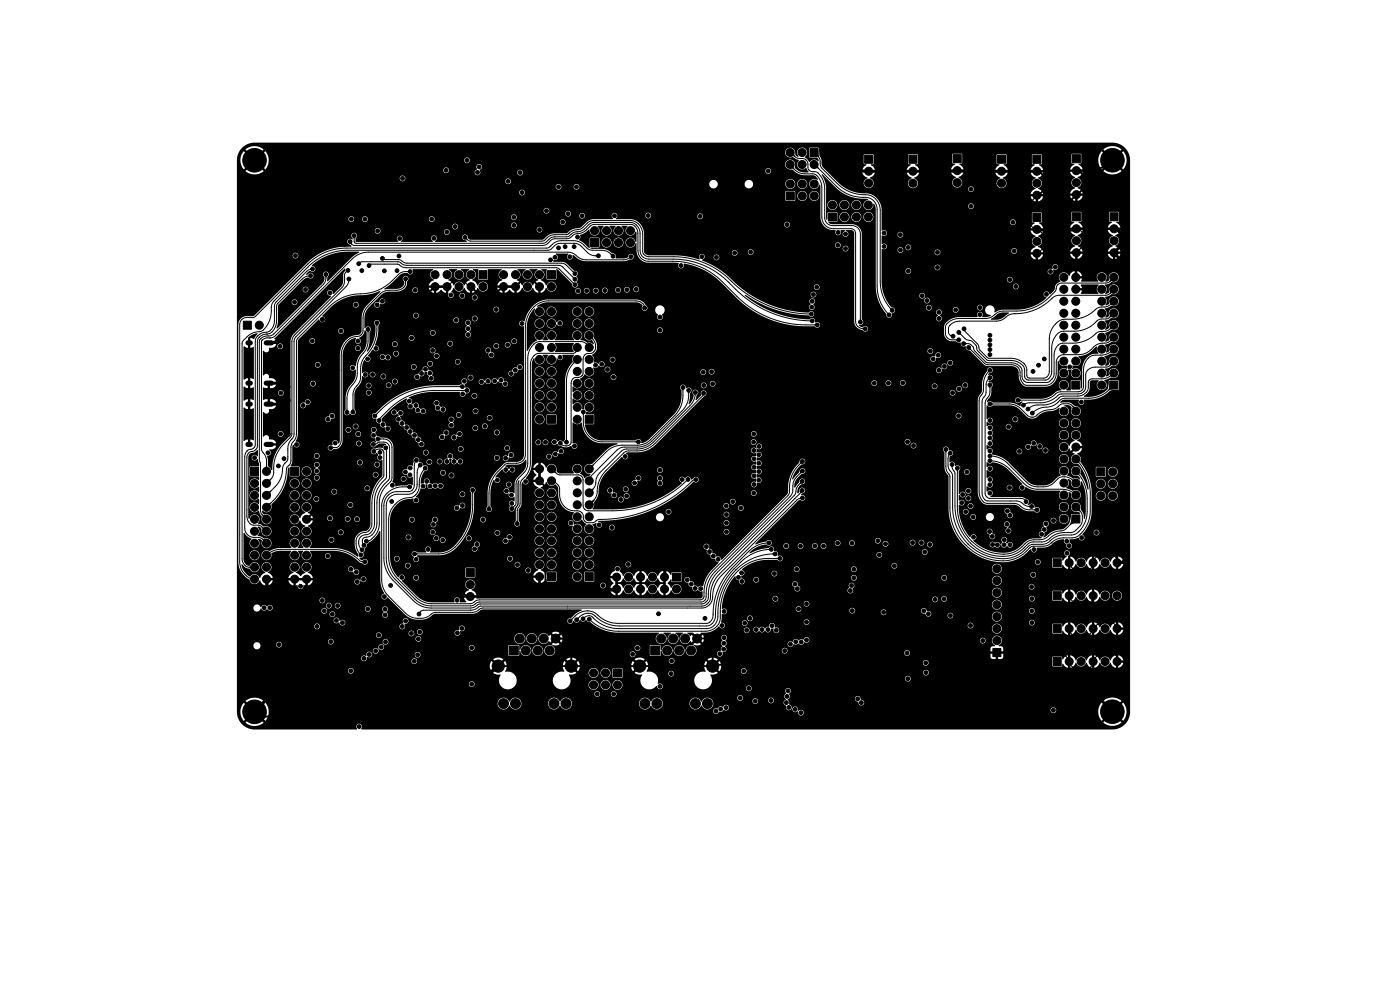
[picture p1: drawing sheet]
<svg xmlns="http://www.w3.org/2000/svg" width="297mm" height="210mm" viewBox="0 0 297 210" stroke-linecap="round" stroke-linejoin="round" font-family="sans-serif">
<g fill="#000" stroke="#000" stroke-width=".21">
<path d="M171.9 31.5h1.7v1.7h-1.7zM183.4 32.9h1.7v1.7h-1.7zM192.8 32.9h1.7v1.7h-1.7zM202.2 32.8h1.7v1.7h-1.7zM211.6 32.9h1.7v1.7h-1.7zM219.1 32.9h1.7v1.7h-1.7zM227.5 32.8h1.7v1.7h-1.7zM101.6 57.4h1.7v1.7h-1.7zM116.1 57.4h1.7v1.7h-1.7zM125.3 50.6h1.7v1.7h-1.7zM166.8 40.7h1.7v1.7h-1.7zM175.7 45.2h1.7v1.7h-1.7z"/>
<path d="M219.1 45.3h1.7v1.7h-1.7zM227.5 45.1h1.7v1.7h-1.7zM235.5 45.1h1.7v1.7h-1.7zM51.6 68.1h1.7v1.7h-1.7zM116.1 88.1h1.7v1.7h-1.7zM124.2 88.1h1.6v1.7h-1.6zM227.4 80.8h1.7v1.7h-1.7zM235.4 80.8h1.7v1.7h-1.7zM53.2 99.1h1.7v1.7h-1.7zM61.7 99.1h1.6v1.7h-1.6zM227.4 109.2h1.7v1.7h-1.7zM232.7 99.2h1.7v1.7h-1.7z"/>
<path d="M98.9 120.6h1.7v1.7h-1.7zM108.1 137.1h1.8v1.8h-1.8zM116.1 121.5h1.7v1.7h-1.7zM124.2 121.5h1.6v1.7h-1.6zM138.1 137.1h1.8v1.8h-1.8zM142.7 121.6h1.7v1.7h-1.7zM210.6 137.6h1.7v1.7h-1.7zM223.4 132.5h1.7v1.7h-1.7zM223.4 125.5h1.7v1.7h-1.7zM223.4 118.5h1.7v1.7h-1.7zM130.1 141.9h1.7v1.7h-1.7zM223.4 139.5h1.7v1.7h-1.7z"/>
<circle cx="51.4" cy="37" r=".4"/>
<circle cx="52.6" cy="38.2" r=".4"/>
<circle cx="54" cy="34" r="2.5"/>
<circle cx="54.2" cy="37.7" r=".4"/>
<circle cx="56.4" cy="37.1" r=".4"/>
<circle cx="56.8" cy="31.2" r=".4"/>
<circle cx="58.6" cy="32.9" r=".4"/>
<circle cx="59.5" cy="37.2" r=".4"/>
<circle cx="61.6" cy="31.5" r=".4"/>
<circle cx="64.8" cy="31.5" r=".4"/>
<circle cx="65.1" cy="38" r=".4"/>
<circle cx="68.2" cy="31.2" r=".4"/>
<circle cx="70.5" cy="31.2" r=".4"/>
<circle cx="72.6" cy="31.2" r=".4"/>
<circle cx="74.8" cy="31.2" r=".4"/>
<circle cx="76.8" cy="31.2" r=".4"/>
<circle cx="79" cy="31.2" r=".4"/>
<circle cx="81" cy="31.2" r=".4"/>
<circle cx="83.1" cy="31.2" r=".4"/>
<circle cx="84.8" cy="32.9" r=".4"/>
<circle cx="85.1" cy="31.2" r=".4"/>
<circle cx="85.4" cy="37.8" r=".4"/>
<circle cx="87.1" cy="31.2" r=".4"/>
<circle cx="89.2" cy="31.2" r=".4"/>
<circle cx="94" cy="32.9" r=".4"/>
<circle cx="94.6" cy="36.1" r=".4"/>
<circle cx="99.1" cy="34" r=".4"/>
<circle cx="101.3" cy="36.6" r=".4"/>
<circle cx="101.7" cy="35.4" r=".4"/>
<circle cx="105.2" cy="33.7" r=".4"/>
<circle cx="105.3" cy="31.1" r=".4"/>
<circle cx="107.3" cy="31.1" r=".4"/>
<circle cx="107.8" cy="38.5" r=".4"/>
<circle cx="109.1" cy="31.1" r=".4"/>
<circle cx="110.3" cy="36.6" r=".4"/>
<circle cx="118.1" cy="32.8" r=".4"/>
<circle cx="118.5" cy="39.6" r=".4"/>
<circle cx="121" cy="32.8" r=".4"/>
<circle cx="122.3" cy="39.6" r=".4"/>
<circle cx="128.6" cy="30.9" r=".4"/>
<circle cx="130.6" cy="39.2" r=".4"/>
<circle cx="137.6" cy="39.1" r=".4"/>
<circle cx="137.6" cy="37.1" r=".4"/>
<circle cx="145.5" cy="31.4" r=".4"/>
<circle cx="147.7" cy="31.4" r=".4"/>
<circle cx="149.7" cy="31.4" r=".4"/>
<circle cx="151.9" cy="31.4" r=".4"/>
<circle cx="154.3" cy="31.4" r=".4"/>
<circle cx="156.6" cy="31.4" r=".4"/>
<circle cx="158.9" cy="31.4" r=".4"/>
<circle cx="161.2" cy="31.4" r=".4"/>
<circle cx="163" cy="36.3" r=".4"/>
<circle cx="163.4" cy="31.4" r=".4"/>
<circle cx="167.6" cy="32.4" r=".85"/>
<circle cx="167.6" cy="34.9" r=".85"/>
<circle cx="167.7" cy="39" r=".85"/>
<circle cx="170.2" cy="34.9" r=".85"/>
<circle cx="170.2" cy="32.4" r=".85"/>
<circle cx="170.2" cy="39" r=".85"/>
<circle cx="172.7" cy="34.9" r=".85"/>
<circle cx="172.7" cy="39" r=".85"/>
<circle cx="178.7" cy="37.2" r=".4"/>
<circle cx="181.9" cy="31.4" r=".4"/>
<circle cx="184.3" cy="36.3" r=".85"/>
<circle cx="184.3" cy="38.9" r=".85"/>
<circle cx="188.1" cy="37.1" r=".4"/>
<circle cx="191.4" cy="31.5" r=".4"/>
<circle cx="193.7" cy="38.9" r=".85"/>
<circle cx="193.7" cy="36.3" r=".85"/>
<circle cx="197.5" cy="39.5" r=".4"/>
<circle cx="197.5" cy="36.8" r=".4"/>
<circle cx="200.8" cy="31.5" r=".4"/>
<circle cx="203.1" cy="36.2" r=".85"/>
<circle cx="203.1" cy="38.7" r=".85"/>
<circle cx="206.9" cy="36.8" r=".4"/>
<circle cx="210.2" cy="31.5" r=".4"/>
<circle cx="212.5" cy="38.9" r=".85"/>
<circle cx="212.5" cy="36.3" r=".85"/>
<circle cx="220" cy="38.9" r=".85"/>
<circle cx="220" cy="36.3" r=".85"/>
<circle cx="222.9" cy="31.8" r=".4"/>
<circle cx="223.1" cy="36.7" r=".4"/>
<circle cx="223.1" cy="39.9" r=".4"/>
<circle cx="228.3" cy="38.7" r=".85"/>
<circle cx="228.3" cy="36.2" r=".85"/>
<circle cx="231.6" cy="33" r=".4"/>
<circle cx="231.8" cy="35.1" r=".4"/>
<circle cx="231.9" cy="39.8" r=".4"/>
<circle cx="232.5" cy="31.5" r=".4"/>
<circle cx="232.9" cy="37.1" r=".4"/>
<circle cx="235.2" cy="37.8" r=".4"/>
<circle cx="236" cy="34" r="2.5"/>
<circle cx="237.6" cy="37.6" r=".4"/>
<circle cx="52.6" cy="46.3" r=".4"/>
<circle cx="59.8" cy="48.2" r=".4"/>
<circle cx="59.8" cy="52.6" r=".4"/>
<circle cx="62.7" cy="54.2" r=".4"/>
<circle cx="65.9" cy="58.5" r=".4"/>
<circle cx="66.3" cy="57" r=".4"/>
<circle cx="69.1" cy="58.2" r=".4"/>
<circle cx="73.1" cy="54.2" r=".4"/>
<circle cx="73.1" cy="51.9" r=".4"/>
<circle cx="73.8" cy="57.4" r=".4"/>
<circle cx="74" cy="59.2" r=".4"/>
<circle cx="74.3" cy="51.3" r=".4"/>
<circle cx="74.5" cy="46.5" r=".4"/>
<circle cx="75.1" cy="50" r=".4"/>
<circle cx="76.1" cy="55.9" r=".4"/>
<circle cx="76.8" cy="57.4" r=".4"/>
<circle cx="77.4" cy="46.5" r=".4"/>
<circle cx="78.3" cy="56.3" r=".4"/>
<circle cx="80.1" cy="49" r=".4"/>
<circle cx="81.1" cy="54.8" r=".4"/>
<circle cx="81.5" cy="43.1" r=".4"/>
<circle cx="81.5" cy="57.5" r=".4"/>
<circle cx="84.2" cy="57.4" r=".4"/>
<circle cx="84.6" cy="54.3" r=".4"/>
<circle cx="84.8" cy="50.6" r=".4"/>
<circle cx="86.1" cy="59.1" r=".4"/>
<circle cx="87" cy="57.6" r=".4"/>
<circle cx="87.5" cy="41.4" r=".4"/>
<circle cx="91.4" cy="43.3" r=".4"/>
<circle cx="91.6" cy="46.5" r=".4"/>
<circle cx="92" cy="50.5" r=".4"/>
<circle cx="92.3" cy="58.3" r=".85"/>
<circle cx="93.4" cy="43.3" r=".4"/>
<circle cx="94.8" cy="49.2" r=".4"/>
<circle cx="94.8" cy="58.3" r=".85"/>
<circle cx="96.5" cy="41.4" r=".4"/>
<circle cx="96.6" cy="48.1" r=".4"/>
<circle cx="97.4" cy="58.3" r=".85"/>
<circle cx="98.7" cy="50.3" r=".4"/>
<circle cx="99.9" cy="58.3" r=".85"/>
<circle cx="106.8" cy="58.3" r=".85"/>
<circle cx="109" cy="46.1" r=".4"/>
<circle cx="109" cy="47.8" r=".4"/>
<circle cx="109.4" cy="58.3" r=".85"/>
<circle cx="110.7" cy="40.8" r=".4"/>
<circle cx="111.9" cy="58.3" r=".85"/>
<circle cx="114.2" cy="47.5" r=".4"/>
<circle cx="114.4" cy="58.3" r=".85"/>
<circle cx="114.5" cy="48.7" r=".4"/>
<circle cx="115.9" cy="44.7" r=".4"/>
<circle cx="116.8" cy="55.1" r=".4"/>
<circle cx="117.7" cy="47.2" r=".4"/>
<circle cx="117.7" cy="54.6" r=".4"/>
<circle cx="118.5" cy="52.6" r=".4"/>
<circle cx="119.4" cy="47.1" r=".4"/>
<circle cx="119.9" cy="52.3" r=".4"/>
<circle cx="120.5" cy="45.3" r=".4"/>
<circle cx="120.9" cy="54.5" r=".4"/>
<circle cx="121.8" cy="52.3" r=".4"/>
<circle cx="122" cy="58.1" r=".4"/>
<circle cx="122" cy="59.2" r=".4"/>
<circle cx="122.4" cy="41.1" r=".4"/>
<circle cx="122.5" cy="50.3" r=".4"/>
<circle cx="123.4" cy="44.3" r=".4"/>
<circle cx="123.5" cy="45.8" r=".4"/>
<circle cx="126" cy="41.8" r=".4"/>
<circle cx="126.1" cy="48.9" r=".85"/>
<circle cx="126.9" cy="54.3" r=".4"/>
<circle cx="128.7" cy="48.9" r=".85"/>
<circle cx="128.7" cy="51.5" r=".85"/>
<circle cx="130" cy="54.4" r=".4"/>
<circle cx="130.4" cy="45.8" r=".4"/>
<circle cx="131.2" cy="51.5" r=".85"/>
<circle cx="131.2" cy="48.9" r=".85"/>
<circle cx="132.7" cy="41.7" r=".4"/>
<circle cx="133.8" cy="48.9" r=".85"/>
<circle cx="133.8" cy="51.5" r=".85"/>
<circle cx="133.9" cy="54.5" r=".4"/>
<circle cx="137.5" cy="45.7" r=".4"/>
<circle cx="140" cy="41.7" r=".4"/>
<circle cx="144.5" cy="56.3" r=".4"/>
<circle cx="144.9" cy="51.5" r=".4"/>
<circle cx="146.8" cy="47" r=".4"/>
<circle cx="148.5" cy="45.9" r=".4"/>
<circle cx="148.9" cy="54.5" r=".4"/>
<circle cx="152" cy="54.6" r=".4"/>
<circle cx="152.4" cy="48.7" r=".4"/>
<circle cx="155.9" cy="53.6" r=".4"/>
<circle cx="155.9" cy="48.7" r=".4"/>
<circle cx="159.3" cy="53.5" r=".4"/>
<circle cx="159.4" cy="48.7" r=".4"/>
<circle cx="167" cy="47.7" r=".4"/>
<circle cx="170.2" cy="41.6" r=".85"/>
<circle cx="172.7" cy="41.6" r=".85"/>
<circle cx="176.6" cy="43.5" r=".85"/>
<circle cx="177.7" cy="52" r=".4"/>
<circle cx="177.8" cy="49.3" r=".4"/>
<circle cx="178.8" cy="41.8" r=".4"/>
<circle cx="179.1" cy="46" r=".85"/>
<circle cx="179.1" cy="43.5" r=".85"/>
<circle cx="179.4" cy="52.7" r=".4"/>
<circle cx="179.4" cy="49.6" r=".4"/>
<circle cx="181.7" cy="46" r=".85"/>
<circle cx="181.7" cy="43.5" r=".85"/>
<circle cx="184.2" cy="46" r=".85"/>
<circle cx="184.2" cy="43.5" r=".85"/>
<circle cx="187.6" cy="49.4" r=".4"/>
<circle cx="187.6" cy="52.3" r=".4"/>
<circle cx="188.1" cy="40" r=".4"/>
<circle cx="191" cy="49.8" r=".4"/>
<circle cx="191" cy="53" r=".4"/>
<circle cx="192.7" cy="57.5" r=".4"/>
<circle cx="192.7" cy="52.5" r=".4"/>
<circle cx="198.9" cy="56.7" r=".4"/>
<circle cx="198.9" cy="53.5" r=".4"/>
<circle cx="206" cy="40.1" r=".4"/>
<circle cx="206" cy="43.7" r=".4"/>
<circle cx="213.6" cy="48.4" r=".4"/>
<circle cx="214.2" cy="59.3" r=".4"/>
<circle cx="214.9" cy="47.1" r=".4"/>
<circle cx="215.1" cy="53.2" r=".4"/>
<circle cx="220" cy="48.7" r=".85"/>
<circle cx="220" cy="53.7" r=".85"/>
<circle cx="220" cy="51.2" r=".85"/>
<circle cx="220" cy="41.4" r=".85"/>
<circle cx="222.9" cy="57.6" r=".4"/>
<circle cx="223" cy="43.8" r=".4"/>
<circle cx="223" cy="45.7" r=".4"/>
<circle cx="223.9" cy="56.6" r=".4"/>
<circle cx="225.7" cy="58.8" r=".85"/>
<circle cx="228.2" cy="58.8" r=".85"/>
<circle cx="228.3" cy="48.5" r=".85"/>
<circle cx="228.3" cy="51.1" r=".85"/>
<circle cx="228.3" cy="53.6" r=".85"/>
<circle cx="228.3" cy="41.3" r=".85"/>
<circle cx="231.9" cy="42.4" r=".4"/>
<circle cx="233.7" cy="58.8" r=".85"/>
<circle cx="236.3" cy="58.8" r=".85"/>
<circle cx="236.3" cy="48.5" r=".85"/>
<circle cx="236.3" cy="51.1" r=".85"/>
<circle cx="236.3" cy="53.6" r=".85"/>
<circle cx="238.8" cy="58.9" r=".4"/>
<circle cx="52.9" cy="79.6" r=".4"/>
<circle cx="52.9" cy="76.3" r=".4"/>
<circle cx="52.9" cy="78" r=".4"/>
<circle cx="52.9" cy="74.4" r=".4"/>
<circle cx="55" cy="69" r=".85"/>
<circle cx="59.4" cy="73.5" r=".4"/>
<circle cx="61" cy="71.5" r=".4"/>
<circle cx="62.5" cy="64.1" r=".4"/>
<circle cx="64.8" cy="61.4" r=".4"/>
<circle cx="66.2" cy="72.3" r=".4"/>
<circle cx="66.4" cy="69.9" r=".4"/>
<circle cx="67.4" cy="77.4" r=".4"/>
<circle cx="68.4" cy="67.8" r=".4"/>
<circle cx="68.7" cy="78.4" r=".4"/>
<circle cx="70" cy="62.1" r=".4"/>
<circle cx="72.3" cy="70.2" r=".4"/>
<circle cx="74.8" cy="78" r=".4"/>
<circle cx="75.5" cy="64.7" r=".4"/>
<circle cx="75.8" cy="70.4" r=".4"/>
<circle cx="75.9" cy="73.9" r=".4"/>
<circle cx="75.9" cy="72.3" r=".4"/>
<circle cx="77.5" cy="79.5" r=".4"/>
<circle cx="78" cy="76.1" r=".4"/>
<circle cx="78.1" cy="69.9" r=".4"/>
<circle cx="79" cy="79.5" r=".4"/>
<circle cx="79.8" cy="73.9" r=".4"/>
<circle cx="80" cy="68.5" r=".4"/>
<circle cx="80" cy="64.7" r=".4"/>
<circle cx="80" cy="75.7" r=".4"/>
<circle cx="81.1" cy="63.9" r=".4"/>
<circle cx="81.2" cy="75.7" r=".4"/>
<circle cx="81.3" cy="79.9" r=".4"/>
<circle cx="81.7" cy="63.1" r=".4"/>
<circle cx="82.3" cy="75.8" r=".4"/>
<circle cx="83.8" cy="73" r=".4"/>
<circle cx="84" cy="75" r=".4"/>
<circle cx="85.1" cy="63.6" r=".4"/>
<circle cx="87.3" cy="71.7" r=".4"/>
<circle cx="87.8" cy="77.8" r=".4"/>
<circle cx="88.1" cy="61.6" r=".4"/>
<circle cx="88.2" cy="67" r=".4"/>
<circle cx="88.5" cy="80" r=".4"/>
<circle cx="88.7" cy="78.5" r=".4"/>
<circle cx="89.4" cy="79.2" r=".4"/>
<circle cx="90.3" cy="78.3" r=".4"/>
<circle cx="90.4" cy="67.1" r=".4"/>
<circle cx="91.2" cy="79.1" r=".4"/>
<circle cx="91.2" cy="77.2" r=".4"/>
<circle cx="91.8" cy="74.3" r=".4"/>
<circle cx="91.8" cy="70.6" r=".4"/>
<circle cx="91.8" cy="72.4" r=".4"/>
<circle cx="92.3" cy="60.8" r=".85"/>
<circle cx="92.6" cy="75.5" r=".4"/>
<circle cx="94.8" cy="60.8" r=".85"/>
<circle cx="95.5" cy="72.9" r=".4"/>
<circle cx="95.7" cy="62.6" r=".4"/>
<circle cx="95.7" cy="77.8" r=".4"/>
<circle cx="96.8" cy="67.9" r=".4"/>
<circle cx="97.1" cy="76.7" r=".4"/>
<circle cx="97.4" cy="60.8" r=".85"/>
<circle cx="98" cy="62.7" r=".4"/>
<circle cx="99.3" cy="69.7" r=".4"/>
<circle cx="99.3" cy="68.5" r=".4"/>
<circle cx="99.3" cy="71" r=".4"/>
<circle cx="99.9" cy="60.8" r=".85"/>
<circle cx="100.7" cy="63.1" r=".4"/>
<circle cx="100.7" cy="67.6" r=".4"/>
<circle cx="102.5" cy="60.8" r=".85"/>
<circle cx="103.6" cy="74.3" r=".4"/>
<circle cx="104.2" cy="75.3" r=".4"/>
<circle cx="105.3" cy="65.7" r=".4"/>
<circle cx="105.3" cy="73.4" r=".4"/>
<circle cx="106.8" cy="60.8" r=".85"/>
<circle cx="107.7" cy="73.2" r=".4"/>
<circle cx="108.5" cy="79.2" r=".4"/>
<circle cx="109.1" cy="72.4" r=".4"/>
<circle cx="109.3" cy="78.5" r=".4"/>
<circle cx="109.4" cy="60.8" r=".85"/>
<circle cx="110.3" cy="77.9" r=".4"/>
<circle cx="110.7" cy="68.6" r=".4"/>
<circle cx="111.9" cy="60.8" r=".85"/>
<circle cx="114.4" cy="60.8" r=".85"/>
<circle cx="114.5" cy="73.7" r=".85"/>
<circle cx="114.5" cy="76.2" r=".85"/>
<circle cx="114.5" cy="71.2" r=".85"/>
<circle cx="114.5" cy="68.6" r=".85"/>
<circle cx="114.5" cy="78.8" r=".85"/>
<circle cx="114.5" cy="66.1" r=".85"/>
<circle cx="117" cy="60.8" r=".85"/>
<circle cx="117" cy="71.2" r=".85"/>
<circle cx="117" cy="78.8" r=".85"/>
<circle cx="117" cy="68.6" r=".85"/>
<circle cx="117" cy="76.2" r=".85"/>
<circle cx="117" cy="73.7" r=".85"/>
<circle cx="117" cy="66.1" r=".85"/>
<circle cx="118.8" cy="68.6" r=".4"/>
<circle cx="118.8" cy="75.8" r=".4"/>
<circle cx="119.6" cy="71.1" r=".4"/>
<circle cx="119.6" cy="73.7" r=".4"/>
<circle cx="122" cy="60.4" r=".4"/>
<circle cx="122.5" cy="78.8" r=".85"/>
<circle cx="122.5" cy="73.7" r=".85"/>
<circle cx="122.5" cy="71.2" r=".85"/>
<circle cx="122.5" cy="76.2" r=".85"/>
<circle cx="122.5" cy="68.6" r=".85"/>
<circle cx="122.5" cy="66.1" r=".85"/>
<circle cx="122.6" cy="61.7" r=".4"/>
<circle cx="124.5" cy="61.7" r=".4"/>
<circle cx="125" cy="66.1" r=".85"/>
<circle cx="125" cy="71.2" r=".85"/>
<circle cx="125" cy="73.7" r=".85"/>
<circle cx="125" cy="68.6" r=".85"/>
<circle cx="125" cy="78.8" r=".85"/>
<circle cx="125" cy="76.2" r=".85"/>
<circle cx="126.3" cy="77.5" r=".4"/>
<circle cx="126.4" cy="61.7" r=".4"/>
<circle cx="127.7" cy="77.3" r=".4"/>
<circle cx="128.3" cy="61.6" r=".4"/>
<circle cx="128.9" cy="78.4" r=".4"/>
<circle cx="129.9" cy="76.3" r=".4"/>
<circle cx="131.1" cy="61.5" r=".4"/>
<circle cx="133" cy="61.5" r=".4"/>
<circle cx="135" cy="61.4" r=".4"/>
<circle cx="136.8" cy="65.3" r=".4"/>
<circle cx="138.1" cy="63" r=".4"/>
<circle cx="140" cy="67.3" r=".4"/>
<circle cx="140" cy="70.1" r=".4"/>
<circle cx="149.2" cy="78.9" r=".4"/>
<circle cx="151" cy="78.9" r=".4"/>
<circle cx="159.8" cy="71.8" r=".4"/>
<circle cx="162.4" cy="71.8" r=".4"/>
<circle cx="165" cy="77.2" r=".4"/>
<circle cx="165" cy="74.5" r=".4"/>
<circle cx="165" cy="79.9" r=".4"/>
<circle cx="165" cy="71.8" r=".4"/>
<circle cx="170.2" cy="77.2" r=".4"/>
<circle cx="170.2" cy="71.8" r=".4"/>
<circle cx="170.2" cy="79.8" r=".4"/>
<circle cx="170.2" cy="74.5" r=".4"/>
<circle cx="172.1" cy="66.6" r=".4"/>
<circle cx="172.2" cy="65.2" r=".4"/>
<circle cx="172.3" cy="68.1" r=".4"/>
<circle cx="172.3" cy="63.9" r=".4"/>
<circle cx="172.6" cy="62.5" r=".4"/>
<circle cx="173.3" cy="60.9" r=".4"/>
<circle cx="173.4" cy="68.9" r=".4"/>
<circle cx="175.4" cy="79.9" r=".4"/>
<circle cx="175.4" cy="77.2" r=".4"/>
<circle cx="175.4" cy="71.8" r=".4"/>
<circle cx="175.4" cy="74.5" r=".4"/>
<circle cx="180" cy="77.2" r=".4"/>
<circle cx="180" cy="74.5" r=".4"/>
<circle cx="180" cy="71.8" r=".4"/>
<circle cx="180" cy="79.8" r=".4"/>
<circle cx="182.5" cy="68.3" r=".4"/>
<circle cx="183.5" cy="69.7" r=".4"/>
<circle cx="184.7" cy="77.3" r=".4"/>
<circle cx="185.2" cy="74.4" r=".4"/>
<circle cx="186.2" cy="71.5" r=".4"/>
<circle cx="187.7" cy="69.7" r=".4"/>
<circle cx="188.6" cy="66.8" r=".4"/>
<circle cx="189.3" cy="65.8" r=".4"/>
<circle cx="195.6" cy="62.7" r=".4"/>
<circle cx="196.6" cy="63.8" r=".4"/>
<circle cx="197.1" cy="65.3" r=".4"/>
<circle cx="197.4" cy="74.5" r=".4"/>
<circle cx="198" cy="76.1" r=".4"/>
<circle cx="199" cy="75.3" r=".4"/>
<circle cx="199.2" cy="78.5" r=".4"/>
<circle cx="199.2" cy="67.6" r=".4"/>
<circle cx="199.2" cy="66.2" r=".4"/>
<circle cx="200.4" cy="77.7" r=".4"/>
<circle cx="201.6" cy="77" r=".4"/>
<circle cx="202.2" cy="71.3" r=".4"/>
<circle cx="202.7" cy="65.7" r=".4"/>
<circle cx="203.4" cy="72.1" r=".4"/>
<circle cx="203.4" cy="70.5" r=".4"/>
<circle cx="204.4" cy="72.9" r=".4"/>
<circle cx="204.5" cy="69.7" r=".4"/>
<circle cx="205.5" cy="73.7" r=".4"/>
<circle cx="206.2" cy="66.8" r=".4"/>
<circle cx="207.9" cy="66.8" r=".4"/>
<circle cx="207.9" cy="65.2" r=".4"/>
<circle cx="210" cy="73.2" r=".4"/>
<circle cx="210" cy="71.1" r=".4"/>
<circle cx="210" cy="78.5" r=".4"/>
<circle cx="210" cy="75.2" r=".4"/>
<circle cx="210" cy="74.2" r=".4"/>
<circle cx="210" cy="72.1" r=".4"/>
<circle cx="211.9" cy="67.1" r=".4"/>
<circle cx="212" cy="63" r=".4"/>
<circle cx="215.5" cy="60.8" r=".4"/>
<circle cx="219.2" cy="78.8" r=".4"/>
<circle cx="220.3" cy="77.5" r=".4"/>
<circle cx="221.5" cy="76.1" r=".4"/>
<circle cx="222" cy="62.4" r=".4"/>
<circle cx="225.7" cy="66.4" r=".85"/>
<circle cx="225.7" cy="69" r=".85"/>
<circle cx="225.7" cy="76.6" r=".85"/>
<circle cx="225.7" cy="63.9" r=".85"/>
<circle cx="225.7" cy="61.4" r=".85"/>
<circle cx="225.7" cy="74.1" r=".85"/>
<circle cx="225.7" cy="79.1" r=".85"/>
<circle cx="225.7" cy="71.5" r=".85"/>
<circle cx="226.9" cy="77.8" r=".4"/>
<circle cx="228.2" cy="61.4" r=".85"/>
<circle cx="228.2" cy="69" r=".85"/>
<circle cx="228.2" cy="71.5" r=".85"/>
<circle cx="228.2" cy="76.6" r=".85"/>
<circle cx="228.2" cy="74.1" r=".85"/>
<circle cx="228.2" cy="79.1" r=".85"/>
<circle cx="228.2" cy="66.4" r=".85"/>
<circle cx="228.2" cy="63.9" r=".85"/>
<circle cx="233.7" cy="69" r=".85"/>
<circle cx="233.7" cy="71.5" r=".85"/>
<circle cx="233.7" cy="61.4" r=".85"/>
<circle cx="233.7" cy="74.1" r=".85"/>
<circle cx="233.7" cy="76.6" r=".85"/>
<circle cx="233.7" cy="79.1" r=".85"/>
<circle cx="233.7" cy="66.4" r=".85"/>
<circle cx="233.7" cy="63.9" r=".85"/>
<circle cx="236.3" cy="66.4" r=".85"/>
<circle cx="236.3" cy="63.9" r=".85"/>
<circle cx="236.3" cy="71.5" r=".85"/>
<circle cx="236.3" cy="79.1" r=".85"/>
<circle cx="236.3" cy="76.6" r=".85"/>
<circle cx="236.3" cy="61.4" r=".85"/>
<circle cx="236.3" cy="74.1" r=".85"/>
<circle cx="236.3" cy="69" r=".85"/>
<circle cx="238.8" cy="67.9" r=".4"/>
<circle cx="238.8" cy="71.2" r=".4"/>
<circle cx="238.8" cy="74.5" r=".4"/>
<circle cx="238.8" cy="77.9" r=".4"/>
<circle cx="238.8" cy="63.5" r=".4"/>
<circle cx="52.8" cy="87.4" r=".4"/>
<circle cx="52.8" cy="88.9" r=".4"/>
<circle cx="52.8" cy="90.4" r=".4"/>
<circle cx="52.8" cy="91.9" r=".4"/>
<circle cx="54" cy="97.1" r=".4"/>
<circle cx="56.5" cy="100" r=".85"/>
<circle cx="56.8" cy="96.1" r=".4"/>
<circle cx="59.1" cy="98.8" r=".4"/>
<circle cx="59.5" cy="92" r=".4"/>
<circle cx="59.6" cy="83.4" r=".4"/>
<circle cx="60.2" cy="97.3" r=".4"/>
<circle cx="61.1" cy="82" r=".4"/>
<circle cx="61.2" cy="84.9" r=".4"/>
<circle cx="61.2" cy="92.2" r=".4"/>
<circle cx="62.9" cy="94.3" r=".4"/>
<circle cx="64.3" cy="86" r=".4"/>
<circle cx="65" cy="100" r=".85"/>
<circle cx="65.3" cy="85.3" r=".4"/>
<circle cx="66.4" cy="81.4" r=".4"/>
<circle cx="67.2" cy="96.7" r=".4"/>
<circle cx="67.2" cy="99.9" r=".4"/>
<circle cx="67.2" cy="98.6" r=".4"/>
<circle cx="69.6" cy="89" r=".4"/>
<circle cx="70.1" cy="95" r=".4"/>
<circle cx="70.5" cy="88.2" r=".4"/>
<circle cx="71.1" cy="92.2" r=".4"/>
<circle cx="71.1" cy="94" r=".4"/>
<circle cx="73.6" cy="87.5" r=".4"/>
<circle cx="73.9" cy="91.2" r=".4"/>
<circle cx="74.9" cy="87.4" r=".4"/>
<circle cx="75.4" cy="90.5" r=".4"/>
<circle cx="76" cy="92.1" r=".4"/>
<circle cx="76.1" cy="94.1" r=".4"/>
<circle cx="76.4" cy="98.1" r=".4"/>
<circle cx="78.2" cy="81.8" r=".4"/>
<circle cx="78.2" cy="83.3" r=".4"/>
<circle cx="79.2" cy="94.3" r=".4"/>
<circle cx="79.2" cy="92.4" r=".4"/>
<circle cx="79.3" cy="95.8" r=".4"/>
<circle cx="79.3" cy="91.2" r=".4"/>
<circle cx="79.5" cy="88.2" r=".4"/>
<circle cx="80" cy="98.6" r=".4"/>
<circle cx="80.2" cy="93.1" r=".4"/>
<circle cx="80.4" cy="89.2" r=".4"/>
<circle cx="80.6" cy="97.1" r=".4"/>
<circle cx="80.6" cy="96" r=".4"/>
<circle cx="81.2" cy="90.1" r=".4"/>
<circle cx="81.8" cy="95" r=".4"/>
<circle cx="82.2" cy="90.9" r=".4"/>
<circle cx="82.4" cy="81.7" r=".4"/>
<circle cx="83.6" cy="87.5" r=".4"/>
<circle cx="83.8" cy="80.9" r=".4"/>
<circle cx="84.5" cy="89" r=".4"/>
<circle cx="85" cy="87.7" r=".4"/>
<circle cx="85.3" cy="89.8" r=".4"/>
<circle cx="86.3" cy="90.7" r=".4"/>
<circle cx="86.8" cy="85.1" r=".4"/>
<circle cx="87" cy="91.5" r=".4"/>
<circle cx="87" cy="99.3" r=".4"/>
<circle cx="87.1" cy="86.2" r=".4"/>
<circle cx="87.9" cy="92.4" r=".4"/>
<circle cx="88.2" cy="86" r=".4"/>
<circle cx="88.3" cy="97.6" r=".4"/>
<circle cx="88.6" cy="87" r=".4"/>
<circle cx="88.7" cy="93.3" r=".4"/>
<circle cx="89.2" cy="98.7" r=".4"/>
<circle cx="89.4" cy="94.2" r=".4"/>
<circle cx="89.8" cy="87.2" r=".4"/>
<circle cx="90.2" cy="99.3" r=".4"/>
<circle cx="90.3" cy="96" r=".4"/>
<circle cx="91.1" cy="98" r=".4"/>
<circle cx="91.5" cy="80.3" r=".4"/>
<circle cx="92.6" cy="85.5" r=".4"/>
<circle cx="92.9" cy="86.5" r=".4"/>
<circle cx="93.3" cy="97.9" r=".4"/>
<circle cx="93.8" cy="92.7" r=".4"/>
<circle cx="94" cy="86.9" r=".4"/>
<circle cx="94.7" cy="91.8" r=".4"/>
<circle cx="94.8" cy="97.9" r=".4"/>
<circle cx="95.5" cy="96.8" r=".4"/>
<circle cx="95.8" cy="90.2" r=".4"/>
<circle cx="95.8" cy="89" r=".4"/>
<circle cx="96.3" cy="92.8" r=".4"/>
<circle cx="96.3" cy="97.9" r=".4"/>
<circle cx="97.3" cy="88" r=".4"/>
<circle cx="97.5" cy="92.1" r=".4"/>
<circle cx="97.6" cy="97.9" r=".4"/>
<circle cx="97.7" cy="95.3" r=".4"/>
<circle cx="98.1" cy="82" r=".4"/>
<circle cx="98.1" cy="83.6" r=".4"/>
<circle cx="98.5" cy="80.9" r=".4"/>
<circle cx="99.1" cy="82.8" r=".4"/>
<circle cx="99.8" cy="80.1" r=".4"/>
<circle cx="100.6" cy="84" r=".4"/>
<circle cx="100.8" cy="90.8" r=".4"/>
<circle cx="100.9" cy="87.2" r=".4"/>
<circle cx="102.2" cy="81" r=".4"/>
<circle cx="102.9" cy="90.4" r=".4"/>
<circle cx="103.5" cy="80.9" r=".4"/>
<circle cx="103.9" cy="87.2" r=".4"/>
<circle cx="103.9" cy="88.6" r=".4"/>
<circle cx="104.4" cy="90.4" r=".4"/>
<circle cx="105" cy="80.8" r=".4"/>
<circle cx="105.4" cy="97.1" r=".4"/>
<circle cx="105.4" cy="93.5" r=".4"/>
<circle cx="105.4" cy="91.7" r=".4"/>
<circle cx="105.4" cy="98.8" r=".4"/>
<circle cx="106.3" cy="80.6" r=".4"/>
<circle cx="107.2" cy="81.4" r=".4"/>
<circle cx="107.3" cy="97.2" r=".4"/>
<circle cx="107.3" cy="99.6" r=".4"/>
<circle cx="107.6" cy="95.1" r=".4"/>
<circle cx="108.4" cy="96.5" r=".4"/>
<circle cx="108.7" cy="99.6" r=".4"/>
<circle cx="114.2" cy="93.8" r=".4"/>
<circle cx="114.5" cy="81.3" r=".85"/>
<circle cx="114.5" cy="83.9" r=".85"/>
<circle cx="114.5" cy="88.9" r=".85"/>
<circle cx="114.5" cy="86.4" r=".85"/>
<circle cx="114.5" cy="99.5" r=".85"/>
<circle cx="115.7" cy="93.8" r=".4"/>
<circle cx="116.5" cy="96.9" r=".4"/>
<circle cx="117" cy="81.3" r=".85"/>
<circle cx="117" cy="86.4" r=".85"/>
<circle cx="117" cy="83.9" r=".85"/>
<circle cx="117" cy="99.5" r=".85"/>
<circle cx="117.6" cy="93.8" r=".4"/>
<circle cx="117.8" cy="96.3" r=".4"/>
<circle cx="118.9" cy="94" r=".4"/>
<circle cx="119" cy="95.7" r=".4"/>
<circle cx="120.2" cy="93.8" r=".4"/>
<circle cx="121.9" cy="94.6" r=".4"/>
<circle cx="122.5" cy="86.4" r=".85"/>
<circle cx="122.5" cy="81.3" r=".85"/>
<circle cx="122.5" cy="88.9" r=".85"/>
<circle cx="122.5" cy="83.9" r=".85"/>
<circle cx="122.5" cy="99.5" r=".85"/>
<circle cx="123.7" cy="87.4" r=".4"/>
<circle cx="125" cy="86.4" r=".85"/>
<circle cx="125" cy="83.9" r=".85"/>
<circle cx="125" cy="81.3" r=".85"/>
<circle cx="125" cy="99.5" r=".85"/>
<circle cx="130.1" cy="80" r=".4"/>
<circle cx="132.6" cy="96.8" r=".4"/>
<circle cx="135.4" cy="93.7" r=".4"/>
<circle cx="135.8" cy="96.9" r=".4"/>
<circle cx="140" cy="99.7" r=".4"/>
<circle cx="144.9" cy="82.2" r=".4"/>
<circle cx="146.1" cy="82.8" r=".4"/>
<circle cx="147.5" cy="83.3" r=".4"/>
<circle cx="149.3" cy="83.4" r=".4"/>
<circle cx="149.3" cy="81.8" r=".4"/>
<circle cx="151.2" cy="81.4" r=".4"/>
<circle cx="159.9" cy="93.8" r=".4"/>
<circle cx="159.9" cy="95.6" r=".4"/>
<circle cx="159.9" cy="92" r=".4"/>
<circle cx="160" cy="99.1" r=".4"/>
<circle cx="160" cy="97.3" r=".4"/>
<circle cx="161" cy="98.2" r=".4"/>
<circle cx="161" cy="96.5" r=".4"/>
<circle cx="161" cy="94.7" r=".4"/>
<circle cx="165" cy="82.2" r=".4"/>
<circle cx="167.6" cy="90.8" r=".4"/>
<circle cx="167.6" cy="85.6" r=".4"/>
<circle cx="167.6" cy="88.3" r=".4"/>
<circle cx="170.2" cy="82.3" r=".4"/>
<circle cx="170.2" cy="97.9" r=".4"/>
<circle cx="170.2" cy="99.9" r=".4"/>
<circle cx="172.8" cy="88.4" r=".4"/>
<circle cx="172.8" cy="90.9" r=".4"/>
<circle cx="172.8" cy="85.7" r=".4"/>
<circle cx="175.4" cy="82.4" r=".4"/>
<circle cx="180" cy="82.3" r=".4"/>
<circle cx="185.5" cy="81.3" r=".4"/>
<circle cx="188.3" cy="93" r=".4"/>
<circle cx="188.5" cy="81.3" r=".4"/>
<circle cx="191.5" cy="81.2" r=".4"/>
<circle cx="192.5" cy="93.7" r=".4"/>
<circle cx="193.8" cy="94.5" r=".4"/>
<circle cx="198.3" cy="81.9" r=".4"/>
<circle cx="200.7" cy="95.3" r=".4"/>
<circle cx="201.6" cy="96.1" r=".4"/>
<circle cx="202" cy="98.5" r=".4"/>
<circle cx="202.1" cy="83.3" r=".4"/>
<circle cx="203.1" cy="99.3" r=".4"/>
<circle cx="203.4" cy="88.2" r=".4"/>
<circle cx="203.5" cy="82.5" r=".4"/>
<circle cx="204.8" cy="81.7" r=".4"/>
<circle cx="210" cy="96.7" r=".4"/>
<circle cx="210" cy="85.7" r=".4"/>
<circle cx="210" cy="90.7" r=".4"/>
<circle cx="210" cy="89.2" r=".4"/>
<circle cx="210" cy="97.7" r=".4"/>
<circle cx="210" cy="81.6" r=".4"/>
<circle cx="210" cy="80.1" r=".4"/>
<circle cx="210" cy="99.4" r=".4"/>
<circle cx="210" cy="95.7" r=".4"/>
<circle cx="210" cy="92.9" r=".4"/>
<circle cx="210" cy="94.1" r=".4"/>
<circle cx="210" cy="91.8" r=".4"/>
<circle cx="214" cy="90.5" r=".4"/>
<circle cx="214.5" cy="88.2" r=".4"/>
<circle cx="214.7" cy="95.6" r=".4"/>
<circle cx="215.4" cy="89" r=".4"/>
<circle cx="216" cy="84.9" r=".4"/>
<circle cx="216.3" cy="95.8" r=".4"/>
<circle cx="217.1" cy="86" r=".4"/>
<circle cx="218.1" cy="86.8" r=".4"/>
<circle cx="218.1" cy="94.8" r=".4"/>
<circle cx="219" cy="87.6" r=".4"/>
<circle cx="219.3" cy="94" r=".4"/>
<circle cx="220.6" cy="94.7" r=".4"/>
<circle cx="221.8" cy="95.6" r=".4"/>
<circle cx="225.7" cy="81.7" r=".85"/>
<circle cx="225.7" cy="99.9" r=".85"/>
<circle cx="225.7" cy="89.8" r=".85"/>
<circle cx="225.7" cy="97.4" r=".85"/>
<circle cx="225.7" cy="92.3" r=".85"/>
<circle cx="225.7" cy="87.2" r=".85"/>
<circle cx="225.7" cy="94.8" r=".85"/>
<circle cx="228.2" cy="87.2" r=".85"/>
<circle cx="228.2" cy="97.4" r=".85"/>
<circle cx="228.2" cy="94.8" r=".85"/>
<circle cx="228.2" cy="92.3" r=".85"/>
<circle cx="228.2" cy="99.9" r=".85"/>
<circle cx="228.2" cy="89.8" r=".85"/>
<circle cx="229.4" cy="85.3" r=".4"/>
<circle cx="233.7" cy="81.7" r=".85"/>
<circle cx="234.7" cy="97.9" r=".4"/>
<circle cx="236.1" cy="94.1" r=".4"/>
<circle cx="237.1" cy="87.5" r=".4"/>
<circle cx="238.6" cy="91.1" r=".4"/>
<circle cx="238.8" cy="81.2" r=".4"/>
<circle cx="54" cy="115.2" r=".85"/>
<circle cx="54" cy="102.5" r=".85"/>
<circle cx="54" cy="112.7" r=".85"/>
<circle cx="54" cy="107.6" r=".85"/>
<circle cx="54" cy="110.2" r=".85"/>
<circle cx="54" cy="105.1" r=".85"/>
<circle cx="54" cy="117.8" r=".85"/>
<circle cx="56.5" cy="105.1" r=".85"/>
<circle cx="56.5" cy="115.2" r=".85"/>
<circle cx="56.5" cy="112.7" r=".85"/>
<circle cx="56.5" cy="107.6" r=".85"/>
<circle cx="56.5" cy="110.2" r=".85"/>
<circle cx="56.5" cy="117.8" r=".85"/>
<circle cx="56.5" cy="102.5" r=".85"/>
<circle cx="62.5" cy="117.8" r=".85"/>
<circle cx="62.5" cy="105.1" r=".85"/>
<circle cx="62.5" cy="115.2" r=".85"/>
<circle cx="62.5" cy="102.5" r=".85"/>
<circle cx="62.5" cy="107.6" r=".85"/>
<circle cx="62.5" cy="110.2" r=".85"/>
<circle cx="62.5" cy="112.7" r=".85"/>
<circle cx="65" cy="117.8" r=".85"/>
<circle cx="65" cy="115.2" r=".85"/>
<circle cx="65" cy="102.5" r=".85"/>
<circle cx="65" cy="112.7" r=".85"/>
<circle cx="65" cy="107.6" r=".85"/>
<circle cx="65" cy="110.2" r=".85"/>
<circle cx="65" cy="105.1" r=".85"/>
<circle cx="67.1" cy="105.9" r=".4"/>
<circle cx="67.2" cy="101.3" r=".4"/>
<circle cx="69.5" cy="118" r=".4"/>
<circle cx="69.7" cy="106.5" r=".4"/>
<circle cx="69.7" cy="100.2" r=".4"/>
<circle cx="70" cy="109.9" r=".4"/>
<circle cx="70.3" cy="114.5" r=".4"/>
<circle cx="70.9" cy="104.3" r=".4"/>
<circle cx="71" cy="119.5" r=".4"/>
<circle cx="72.3" cy="112.9" r=".4"/>
<circle cx="73.8" cy="110.1" r=".4"/>
<circle cx="74.3" cy="107.1" r=".4"/>
<circle cx="75.7" cy="110.1" r=".4"/>
<circle cx="76.6" cy="117.7" r=".4"/>
<circle cx="76.8" cy="116.6" r=".4"/>
<circle cx="77.2" cy="115.7" r=".4"/>
<circle cx="77.4" cy="119.2" r=".4"/>
<circle cx="77.7" cy="114.8" r=".4"/>
<circle cx="77.9" cy="103.6" r=".4"/>
<circle cx="78" cy="110.1" r=".4"/>
<circle cx="79.7" cy="100.7" r=".4"/>
<circle cx="83.1" cy="106.4" r=".4"/>
<circle cx="83.3" cy="102.9" r=".4"/>
<circle cx="84.2" cy="118.5" r=".4"/>
<circle cx="85.6" cy="101.6" r=".4"/>
<circle cx="86" cy="100.1" r=".4"/>
<circle cx="86.1" cy="110.2" r=".4"/>
<circle cx="86.5" cy="120" r=".4"/>
<circle cx="86.7" cy="114" r=".4"/>
<circle cx="86.9" cy="103.3" r=".4"/>
<circle cx="87" cy="100.7" r=".4"/>
<circle cx="87.4" cy="110.2" r=".4"/>
<circle cx="87.9" cy="117.5" r=".4"/>
<circle cx="88.3" cy="118.6" r=".4"/>
<circle cx="88.3" cy="106.1" r=".4"/>
<circle cx="89.8" cy="103.1" r=".4"/>
<circle cx="90.4" cy="110.2" r=".4"/>
<circle cx="90.5" cy="102.1" r=".4"/>
<circle cx="90.8" cy="116.5" r=".4"/>
<circle cx="91.2" cy="103.1" r=".4"/>
<circle cx="91.8" cy="112.9" r=".4"/>
<circle cx="91.9" cy="111.3" r=".4"/>
<circle cx="92.3" cy="110.2" r=".4"/>
<circle cx="92.3" cy="103" r=".4"/>
<circle cx="92.6" cy="114.2" r=".4"/>
<circle cx="93.5" cy="103.1" r=".4"/>
<circle cx="93.9" cy="114.6" r=".4"/>
<circle cx="94" cy="100.3" r=".4"/>
<circle cx="95.8" cy="100.9" r=".4"/>
<circle cx="96.9" cy="107.7" r=".4"/>
<circle cx="98.1" cy="104.9" r=".4"/>
<circle cx="98.1" cy="107.2" r=".4"/>
<circle cx="98.7" cy="110.5" r=".4"/>
<circle cx="99.5" cy="114.2" r=".4"/>
<circle cx="100.3" cy="104" r=".4"/>
<circle cx="100.7" cy="116.4" r=".4"/>
<circle cx="101.2" cy="115.5" r=".4"/>
<circle cx="102.5" cy="110.2" r=".4"/>
<circle cx="103.7" cy="108" r=".4"/>
<circle cx="105.5" cy="113" r=".4"/>
<circle cx="105.5" cy="101.9" r=".4"/>
<circle cx="107.2" cy="114.8" r=".4"/>
<circle cx="107.4" cy="104.1" r=".4"/>
<circle cx="107.9" cy="102.8" r=".4"/>
<circle cx="108.1" cy="113.9" r=".4"/>
<circle cx="108.2" cy="118.5" r=".4"/>
<circle cx="108.5" cy="105" r=".4"/>
<circle cx="108.6" cy="106.8" r=".4"/>
<circle cx="108.6" cy="107.9" r=".4"/>
<circle cx="109.7" cy="111.1" r=".4"/>
<circle cx="109.8" cy="119.8" r=".4"/>
<circle cx="111.5" cy="102.2" r=".4"/>
<circle cx="114.5" cy="102" r=".85"/>
<circle cx="114.5" cy="107.1" r=".85"/>
<circle cx="114.5" cy="112.2" r=".85"/>
<circle cx="114.5" cy="109.6" r=".85"/>
<circle cx="114.5" cy="117.2" r=".85"/>
<circle cx="114.5" cy="119.8" r=".85"/>
<circle cx="114.5" cy="114.7" r=".85"/>
<circle cx="114.5" cy="104.5" r=".85"/>
<circle cx="117" cy="119.8" r=".85"/>
<circle cx="117" cy="117.2" r=".85"/>
<circle cx="117" cy="114.7" r=".85"/>
<circle cx="117" cy="104.5" r=".85"/>
<circle cx="117" cy="112.2" r=".85"/>
<circle cx="117" cy="102" r=".85"/>
<circle cx="117" cy="107.1" r=".85"/>
<circle cx="117" cy="109.6" r=".85"/>
<circle cx="121.1" cy="110.9" r=".4"/>
<circle cx="122.5" cy="107.1" r=".85"/>
<circle cx="122.5" cy="117.2" r=".85"/>
<circle cx="122.5" cy="114.7" r=".85"/>
<circle cx="122.5" cy="104.5" r=".85"/>
<circle cx="122.5" cy="102" r=".85"/>
<circle cx="122.5" cy="119.8" r=".85"/>
<circle cx="122.5" cy="109.6" r=".85"/>
<circle cx="122.5" cy="112.2" r=".85"/>
<circle cx="125" cy="117.2" r=".85"/>
<circle cx="125" cy="114.7" r=".85"/>
<circle cx="125" cy="102" r=".85"/>
<circle cx="125" cy="119.8" r=".85"/>
<circle cx="125" cy="109.6" r=".85"/>
<circle cx="125" cy="107.1" r=".85"/>
<circle cx="125" cy="104.5" r=".85"/>
<circle cx="125" cy="112.2" r=".85"/>
<circle cx="127.1" cy="111.4" r=".4"/>
<circle cx="129.4" cy="104" r=".4"/>
<circle cx="129.8" cy="111.9" r=".4"/>
<circle cx="130.3" cy="105.1" r=".4"/>
<circle cx="131.7" cy="106" r=".4"/>
<circle cx="132.7" cy="103.8" r=".4"/>
<circle cx="132.9" cy="105.2" r=".4"/>
<circle cx="133.3" cy="119.7" r=".4"/>
<circle cx="134.6" cy="102.5" r=".4"/>
<circle cx="135.4" cy="101.4" r=".4"/>
<circle cx="140" cy="102.5" r=".4"/>
<circle cx="140" cy="101.4" r=".4"/>
<circle cx="141.8" cy="108.6" r=".4"/>
<circle cx="144.7" cy="101.7" r=".4"/>
<circle cx="145.9" cy="101.7" r=".4"/>
<circle cx="146.6" cy="100.1" r=".4"/>
<circle cx="147.6" cy="101.8" r=".4"/>
<circle cx="149.5" cy="101.1" r=".4"/>
<circle cx="149.9" cy="115.9" r=".4"/>
<circle cx="150.5" cy="117" r=".4"/>
<circle cx="151.3" cy="118" r=".4"/>
<circle cx="152.4" cy="118.6" r=".4"/>
<circle cx="154.1" cy="107.3" r=".4"/>
<circle cx="154.1" cy="109.2" r=".4"/>
<circle cx="154.1" cy="112.8" r=".4"/>
<circle cx="154.1" cy="110.9" r=".4"/>
<circle cx="155.4" cy="106.4" r=".4"/>
<circle cx="157.2" cy="107.7" r=".4"/>
<circle cx="159.9" cy="104.6" r=".4"/>
<circle cx="160" cy="100.9" r=".4"/>
<circle cx="160" cy="102.8" r=".4"/>
<circle cx="161" cy="101.9" r=".4"/>
<circle cx="161" cy="100" r=".4"/>
<circle cx="163.1" cy="115.2" r=".4"/>
<circle cx="163.6" cy="116.5" r=".4"/>
<circle cx="164.4" cy="117.5" r=".4"/>
<circle cx="165.5" cy="118.5" r=".4"/>
<circle cx="166.8" cy="115.8" r=".4"/>
<circle cx="169.8" cy="115.8" r=".4"/>
<circle cx="170.2" cy="102.1" r=".4"/>
<circle cx="170.2" cy="104" r=".4"/>
<circle cx="170.2" cy="105.6" r=".4"/>
<circle cx="172.9" cy="115.8" r=".4"/>
<circle cx="174.7" cy="115.8" r=".4"/>
<circle cx="177.7" cy="115.2" r=".4"/>
<circle cx="180.7" cy="115.2" r=".4"/>
<circle cx="186.2" cy="114.7" r=".4"/>
<circle cx="186.5" cy="117.7" r=".4"/>
<circle cx="187.9" cy="115.4" r=".4"/>
<circle cx="193.6" cy="115.1" r=".4"/>
<circle cx="194.5" cy="117.1" r=".4"/>
<circle cx="195.5" cy="115.1" r=".4"/>
<circle cx="196.2" cy="117.1" r=".4"/>
<circle cx="197.3" cy="115.5" r=".4"/>
<circle cx="204" cy="106.6" r=".4"/>
<circle cx="204.2" cy="104.9" r=".4"/>
<circle cx="204.9" cy="108.6" r=".4"/>
<circle cx="205.1" cy="100.1" r=".4"/>
<circle cx="205.4" cy="105.7" r=".4"/>
<circle cx="205.4" cy="104.1" r=".4"/>
<circle cx="205.9" cy="107.3" r=".4"/>
<circle cx="206.5" cy="109.7" r=".4"/>
<circle cx="206.5" cy="113.9" r=".4"/>
<circle cx="209.9" cy="112.8" r=".4"/>
<circle cx="210" cy="102.8" r=".4"/>
<circle cx="210" cy="104.6" r=".4"/>
<circle cx="210" cy="101.7" r=".4"/>
<circle cx="210.5" cy="113.8" r=".4"/>
<circle cx="210.6" cy="115.5" r=".4"/>
<circle cx="211.6" cy="115.6" r=".4"/>
<circle cx="213" cy="115.6" r=".4"/>
<circle cx="213.1" cy="114.5" r=".4"/>
<circle cx="213.6" cy="111.2" r=".4"/>
<circle cx="213.7" cy="108.4" r=".4"/>
<circle cx="213.9" cy="112.6" r=".4"/>
<circle cx="214.2" cy="103.4" r=".4"/>
<circle cx="214.3" cy="109.3" r=".4"/>
<circle cx="214.3" cy="115.6" r=".4"/>
<circle cx="216.9" cy="103.4" r=".4"/>
<circle cx="217.7" cy="106.4" r=".4"/>
<circle cx="218.8" cy="107.4" r=".4"/>
<circle cx="219.4" cy="116.6" r=".4"/>
<circle cx="220" cy="108.2" r=".4"/>
<circle cx="220.2" cy="119.2" r=".4"/>
<circle cx="221" cy="113.3" r=".4"/>
<circle cx="221.5" cy="112.3" r=".4"/>
<circle cx="221.9" cy="111.1" r=".4"/>
<circle cx="223.5" cy="110.4" r=".4"/>
<circle cx="225.7" cy="110.1" r=".85"/>
<circle cx="225.7" cy="102.5" r=".85"/>
<circle cx="225.7" cy="107.5" r=".85"/>
<circle cx="225.7" cy="105" r=".85"/>
<circle cx="226.3" cy="114.8" r=".4"/>
<circle cx="226.4" cy="117.3" r=".4"/>
<circle cx="226.8" cy="115.8" r=".4"/>
<circle cx="226.8" cy="119.4" r=".85"/>
<circle cx="228.2" cy="107.5" r=".85"/>
<circle cx="228.2" cy="105" r=".85"/>
<circle cx="228.2" cy="102.5" r=".85"/>
<circle cx="229.4" cy="119.4" r=".85"/>
<circle cx="229.5" cy="114" r=".4"/>
<circle cx="231.9" cy="119.4" r=".85"/>
<circle cx="232.6" cy="113" r=".4"/>
<circle cx="233.5" cy="102.6" r=".85"/>
<circle cx="233.5" cy="105.2" r=".85"/>
<circle cx="234.4" cy="119.4" r=".85"/>
<circle cx="234.9" cy="114.5" r=".4"/>
<circle cx="236.1" cy="102.6" r=".85"/>
<circle cx="236.1" cy="105.2" r=".85"/>
<circle cx="236.1" cy="100.1" r=".85"/>
<circle cx="237" cy="119.4" r=".85"/>
<circle cx="238.3" cy="113.7" r=".4"/>
<circle cx="238.3" cy="116" r=".4"/>
<circle cx="238.4" cy="103.9" r=".4"/>
<circle cx="238.4" cy="106.3" r=".4"/>
<circle cx="54" cy="120.3" r=".85"/>
<circle cx="54" cy="122.9" r=".85"/>
<circle cx="56" cy="128.9" r=".4"/>
<circle cx="56.5" cy="122.9" r=".85"/>
<circle cx="56.5" cy="120.3" r=".85"/>
<circle cx="56.7" cy="126.2" r=".4"/>
<circle cx="57.3" cy="128.9" r=".4"/>
<circle cx="59.2" cy="136.8" r=".4"/>
<circle cx="62.5" cy="120.3" r=".85"/>
<circle cx="62.5" cy="122.9" r=".85"/>
<circle cx="63.8" cy="124.4" r=".4"/>
<circle cx="65" cy="120.3" r=".85"/>
<circle cx="65" cy="122.9" r=".85"/>
<circle cx="66.5" cy="126.2" r=".4"/>
<circle cx="67.3" cy="132.9" r=".4"/>
<circle cx="67.8" cy="130.7" r=".4"/>
<circle cx="68.4" cy="127.4" r=".4"/>
<circle cx="68.8" cy="129.6" r=".4"/>
<circle cx="69.7" cy="128.5" r=".4"/>
<circle cx="70.2" cy="136.1" r=".4"/>
<circle cx="70.5" cy="130.3" r=".4"/>
<circle cx="71.4" cy="131.6" r=".4"/>
<circle cx="71.6" cy="128.5" r=".4"/>
<circle cx="72.6" cy="132.1" r=".4"/>
<circle cx="74.4" cy="120.8" r=".4"/>
<circle cx="75.6" cy="121.4" r=".4"/>
<circle cx="75.8" cy="123.4" r=".4"/>
<circle cx="77.1" cy="122.9" r=".4"/>
<circle cx="77.2" cy="139.6" r=".4"/>
<circle cx="78" cy="129.2" r=".4"/>
<circle cx="78.3" cy="138.8" r=".4"/>
<circle cx="79.7" cy="138.1" r=".4"/>
<circle cx="80.4" cy="134.8" r=".4"/>
<circle cx="80.9" cy="137.3" r=".4"/>
<circle cx="81.5" cy="126.6" r=".4"/>
<circle cx="81.7" cy="129.2" r=".4"/>
<circle cx="81.7" cy="130.5" r=".4"/>
<circle cx="81.8" cy="136.1" r=".4"/>
<circle cx="82.9" cy="124.2" r=".4"/>
<circle cx="85.2" cy="122.5" r=".4"/>
<circle cx="85.3" cy="132.9" r=".4"/>
<circle cx="85.4" cy="121.2" r=".4"/>
<circle cx="86.1" cy="131.7" r=".4"/>
<circle cx="86.3" cy="138.6" r=".4"/>
<circle cx="87.3" cy="134.4" r=".4"/>
<circle cx="88.3" cy="122.6" r=".4"/>
<circle cx="88.6" cy="138.9" r=".4"/>
<circle cx="88.7" cy="135.5" r=".4"/>
<circle cx="88.9" cy="130.3" r=".4"/>
<circle cx="89.1" cy="134.1" r=".4"/>
<circle cx="89.3" cy="121.1" r=".4"/>
<circle cx="92.5" cy="133.8" r=".4"/>
<circle cx="94" cy="138.5" r=".4"/>
<circle cx="97" cy="127.3" r=".4"/>
<circle cx="97" cy="134.3" r=".4"/>
<circle cx="98" cy="133.3" r=".4"/>
<circle cx="99.8" cy="126.5" r=".85"/>
<circle cx="99.8" cy="124" r=".85"/>
<circle cx="100.1" cy="137.4" r=".4"/>
<circle cx="105.5" cy="125.3" r=".4"/>
<circle cx="110.3" cy="135.5" r=".95"/>
<circle cx="111.5" cy="138" r=".95"/>
<circle cx="112.1" cy="121" r=".4"/>
<circle cx="112.8" cy="135.5" r=".95"/>
<circle cx="114.1" cy="138" r=".95"/>
<circle cx="114.5" cy="122.3" r=".85"/>
<circle cx="115.3" cy="135.5" r=".95"/>
<circle cx="116.6" cy="138" r=".95"/>
<circle cx="117.9" cy="135.5" r=".95"/>
<circle cx="121" cy="131.7" r=".4"/>
<circle cx="122.3" cy="131.5" r=".4"/>
<circle cx="122.5" cy="122.3" r=".85"/>
<circle cx="123.7" cy="131.3" r=".4"/>
<circle cx="125" cy="131.4" r=".4"/>
<circle cx="127.9" cy="124.2" r=".4"/>
<circle cx="130.8" cy="122.4" r=".85"/>
<circle cx="130.8" cy="125" r=".85"/>
<circle cx="131" cy="120.7" r=".4"/>
<circle cx="133.4" cy="122.4" r=".85"/>
<circle cx="133.4" cy="125" r=".85"/>
<circle cx="134.2" cy="138.8" r=".4"/>
<circle cx="135.2" cy="137.5" r=".4"/>
<circle cx="135.9" cy="125" r=".85"/>
<circle cx="135.9" cy="122.4" r=".85"/>
<circle cx="138.4" cy="125" r=".85"/>
<circle cx="138.4" cy="122.4" r=".85"/>
<circle cx="139.7" cy="130.2" r=".4"/>
<circle cx="140.3" cy="135.5" r=".95"/>
<circle cx="141" cy="125" r=".85"/>
<circle cx="141" cy="122.4" r=".85"/>
<circle cx="141.5" cy="138" r=".95"/>
<circle cx="142.8" cy="135.5" r=".95"/>
<circle cx="143.5" cy="125" r=".85"/>
<circle cx="144.1" cy="138" r=".95"/>
<circle cx="145.3" cy="135.5" r=".95"/>
<circle cx="145.8" cy="123" r=".4"/>
<circle cx="146.6" cy="138" r=".95"/>
<circle cx="146.7" cy="123.9" r=".4"/>
<circle cx="147.5" cy="124.8" r=".4"/>
<circle cx="147.9" cy="135.5" r=".95"/>
<circle cx="148.6" cy="124.9" r=".4"/>
<circle cx="149.6" cy="131.2" r=".4"/>
<circle cx="152.7" cy="138.7" r=".4"/>
<circle cx="153.2" cy="132.7" r=".4"/>
<circle cx="153.5" cy="137.7" r=".4"/>
<circle cx="153.6" cy="136.4" r=".4"/>
<circle cx="153.6" cy="135.3" r=".4"/>
<circle cx="153.6" cy="129.7" r=".4"/>
<circle cx="156.7" cy="122.5" r=".4"/>
<circle cx="157.3" cy="121.5" r=".4"/>
<circle cx="157.4" cy="123.3" r=".4"/>
<circle cx="158" cy="132.2" r=".4"/>
<circle cx="158.4" cy="133.7" r=".4"/>
<circle cx="159.1" cy="131.2" r=".4"/>
<circle cx="159.1" cy="139" r=".4"/>
<circle cx="159.5" cy="121.9" r=".4"/>
<circle cx="160" cy="140" r=".4"/>
<circle cx="160.4" cy="123" r=".4"/>
<circle cx="160.4" cy="133.6" r=".4"/>
<circle cx="161.6" cy="133.6" r=".4"/>
<circle cx="162.2" cy="121.6" r=".4"/>
<circle cx="162.9" cy="133.6" r=".4"/>
<circle cx="163.8" cy="132.7" r=".4"/>
<circle cx="164.3" cy="121.7" r=".4"/>
<circle cx="164.5" cy="127" r=".4"/>
<circle cx="164.7" cy="133.7" r=".4"/>
<circle cx="166.5" cy="138" r=".4"/>
<circle cx="167.7" cy="136.7" r=".4"/>
<circle cx="168.7" cy="123.9" r=".4"/>
<circle cx="168.8" cy="136.1" r=".4"/>
<circle cx="169" cy="120.8" r=".4"/>
<circle cx="169.2" cy="124.9" r=".4"/>
<circle cx="169.4" cy="129.2" r=".4"/>
<circle cx="170" cy="136.2" r=".4"/>
<circle cx="170.1" cy="133.2" r=".4"/>
<circle cx="171.1" cy="132" r=".4"/>
<circle cx="171.1" cy="135.7" r=".4"/>
<circle cx="171.1" cy="128.1" r=".4"/>
<circle cx="174" cy="136.1" r=".4"/>
<circle cx="176.6" cy="136.1" r=".4"/>
<circle cx="180.4" cy="125.3" r=".4"/>
<circle cx="180.6" cy="124.2" r=".4"/>
<circle cx="180.8" cy="129.5" r=".4"/>
<circle cx="181.2" cy="120.8" r=".4"/>
<circle cx="181.2" cy="122.6" r=".4"/>
<circle cx="186.6" cy="136.8" r=".4"/>
<circle cx="187.5" cy="129.9" r=".4"/>
<circle cx="188.5" cy="129.8" r=".4"/>
<circle cx="189.7" cy="120" r=".4"/>
<circle cx="189.7" cy="127.5" r=".4"/>
<circle cx="190.2" cy="136.3" r=".4"/>
<circle cx="192.4" cy="138.5" r=".4"/>
<circle cx="193.3" cy="133.2" r=".4"/>
<circle cx="194.2" cy="138.5" r=".4"/>
<circle cx="194.6" cy="129.4" r=".4"/>
<circle cx="196" cy="129.6" r=".4"/>
<circle cx="197" cy="130.2" r=".4"/>
<circle cx="197.8" cy="136.4" r=".4"/>
<circle cx="198.4" cy="127.2" r=".4"/>
<circle cx="200.3" cy="127.1" r=".4"/>
<circle cx="200.3" cy="122.6" r=".4"/>
<circle cx="201.6" cy="130.6" r=".4"/>
<circle cx="204.2" cy="132.6" r=".4"/>
<circle cx="205.9" cy="132.7" r=".4"/>
<circle cx="208.5" cy="135.9" r=".4"/>
<circle cx="211.5" cy="135.9" r=".85"/>
<circle cx="211.5" cy="133.3" r=".85"/>
<circle cx="211.5" cy="130.8" r=".85"/>
<circle cx="211.5" cy="128.3" r=".85"/>
<circle cx="211.5" cy="125.7" r=".85"/>
<circle cx="211.5" cy="123.2" r=".85"/>
<circle cx="211.5" cy="120.6" r=".85"/>
<circle cx="218.8" cy="124.5" r=".4"/>
<circle cx="218.9" cy="129.6" r=".4"/>
<circle cx="218.9" cy="127" r=".4"/>
<circle cx="218.9" cy="132.1" r=".4"/>
<circle cx="219.2" cy="121.9" r=".4"/>
<circle cx="221.2" cy="130.2" r=".4"/>
<circle cx="221.5" cy="123.7" r=".4"/>
<circle cx="226.8" cy="133.3" r=".85"/>
<circle cx="226.8" cy="126.4" r=".85"/>
<circle cx="229.4" cy="133.3" r=".85"/>
<circle cx="229.4" cy="126.4" r=".85"/>
<circle cx="231.9" cy="133.3" r=".85"/>
<circle cx="231.9" cy="126.4" r=".85"/>
<circle cx="234.4" cy="133.3" r=".85"/>
<circle cx="234.4" cy="126.4" r=".85"/>
<circle cx="237" cy="133.3" r=".85"/>
<circle cx="237" cy="126.4" r=".85"/>
<circle cx="51.3" cy="148.2" r=".4"/>
<circle cx="53" cy="147.3" r=".4"/>
<circle cx="54" cy="151" r="2.5"/>
<circle cx="54.9" cy="147.2" r=".4"/>
<circle cx="56.6" cy="148" r=".4"/>
<circle cx="56.8" cy="141.7" r=".4"/>
<circle cx="57.1" cy="153.2" r=".4"/>
<circle cx="57.5" cy="149.5" r=".4"/>
<circle cx="57.8" cy="151.3" r=".4"/>
<circle cx="64.5" cy="142.2" r=".4"/>
<circle cx="65.4" cy="148.8" r=".4"/>
<circle cx="73.4" cy="153.2" r=".4"/>
<circle cx="74.4" cy="142.3" r=".4"/>
<circle cx="76.2" cy="154.1" r=".4"/>
<circle cx="85" cy="141.8" r=".4"/>
<circle cx="86" cy="148.6" r=".4"/>
<circle cx="87.9" cy="140.3" r=".4"/>
<circle cx="89.3" cy="148.5" r=".4"/>
<circle cx="93.3" cy="142.4" r=".4"/>
<circle cx="94.7" cy="148.5" r=".4"/>
<circle cx="100.1" cy="145.1" r=".4"/>
<circle cx="105.7" cy="141.3" r="1.3"/>
<circle cx="106.8" cy="149.2" r="1.05"/>
<circle cx="109.4" cy="149.2" r="1.05"/>
<circle cx="117.5" cy="149.2" r="1.05"/>
<circle cx="120.1" cy="149.2" r="1.05"/>
<circle cx="121.2" cy="141.3" r="1.3"/>
<circle cx="125.9" cy="142.7" r=".85"/>
<circle cx="125.9" cy="145.3" r=".85"/>
<circle cx="126.7" cy="147.2" r=".4"/>
<circle cx="128.5" cy="142.7" r=".85"/>
<circle cx="128.5" cy="145.3" r=".85"/>
<circle cx="130.2" cy="147.2" r=".4"/>
<circle cx="131" cy="145.3" r=".85"/>
<circle cx="135.7" cy="141.3" r="1.3"/>
<circle cx="136.8" cy="149.2" r="1.05"/>
<circle cx="139.4" cy="149.2" r="1.05"/>
<circle cx="140" cy="145.6" r=".4"/>
<circle cx="142.4" cy="142.9" r=".4"/>
<circle cx="142.5" cy="140.2" r=".4"/>
<circle cx="147.5" cy="149.2" r="1.05"/>
<circle cx="150.1" cy="149.2" r="1.05"/>
<circle cx="151.2" cy="141.3" r="1.3"/>
<circle cx="151.9" cy="150.8" r=".4"/>
<circle cx="152.9" cy="150.4" r=".4"/>
<circle cx="154" cy="150.1" r=".4"/>
<circle cx="157" cy="148.1" r=".4"/>
<circle cx="157.8" cy="142.3" r=".4"/>
<circle cx="158.8" cy="146" r=".4"/>
<circle cx="159.1" cy="141" r=".4"/>
<circle cx="160.2" cy="148.7" r=".4"/>
<circle cx="163.6" cy="148.6" r=".4"/>
<circle cx="164.8" cy="140.1" r=".4"/>
<circle cx="166.8" cy="149" r=".4"/>
<circle cx="166.9" cy="152.9" r=".4"/>
<circle cx="167" cy="147.7" r=".4"/>
<circle cx="167.2" cy="146.6" r=".4"/>
<circle cx="167.3" cy="150.1" r=".4"/>
<circle cx="168.7" cy="150.5" r=".4"/>
<circle cx="169.9" cy="151.2" r=".4"/>
<circle cx="182" cy="148.2" r=".4"/>
<circle cx="182.7" cy="149" r=".4"/>
<circle cx="186.3" cy="149.6" r=".4"/>
<circle cx="192.6" cy="144" r=".4"/>
<circle cx="194.1" cy="153.4" r=".4"/>
<circle cx="196.4" cy="140.6" r=".4"/>
<circle cx="196.4" cy="142.7" r=".4"/>
<circle cx="200.4" cy="141.9" r=".4"/>
<circle cx="203.2" cy="153.7" r=".4"/>
<circle cx="205.6" cy="153.7" r=".4"/>
<circle cx="207.8" cy="153.7" r=".4"/>
<circle cx="214" cy="153.8" r=".4"/>
<circle cx="216" cy="153.8" r=".4"/>
<circle cx="217.8" cy="153.8" r=".4"/>
<circle cx="223.5" cy="150.7" r=".4"/>
<circle cx="223.6" cy="153.7" r=".4"/>
<circle cx="225.4" cy="147.1" r=".4"/>
<circle cx="226.8" cy="140.3" r=".85"/>
<circle cx="227.1" cy="144.8" r=".4"/>
<circle cx="227.7" cy="153.7" r=".4"/>
<circle cx="229.4" cy="140.3" r=".85"/>
<circle cx="229.9" cy="151.9" r=".4"/>
<circle cx="230.3" cy="153.7" r=".4"/>
<circle cx="231.8" cy="144.7" r=".4"/>
<circle cx="231.8" cy="150.5" r=".4"/>
<circle cx="231.9" cy="140.3" r=".85"/>
<circle cx="232.4" cy="152.5" r=".4"/>
<circle cx="232.5" cy="148.6" r=".4"/>
<circle cx="233.6" cy="153.9" r=".4"/>
<circle cx="234.3" cy="147.2" r=".4"/>
<circle cx="234.4" cy="140.3" r=".85"/>
<circle cx="236" cy="151" r="2.5"/>
<circle cx="237" cy="140.3" r=".85"/>
<circle cx="237.1" cy="147.3" r=".4"/>
<circle cx="238.9" cy="148.2" r=".4"/>
</g>
<path d="M52.6 72.7h.5M56.5 72.7h1.1M52.6 85.7h.5M52.6 94.3h.5M52.6 81.3h.5M56.5 85.7h1.1M56.5 94.3h1.1M56.5 81.3h1.1" fill="none" stroke="#000" stroke-width="1.1"/>
<g fill="none" stroke="#000" stroke-width=".4">
<path d="M220 36.3a1.75 1.75 0 0 1 1.4 1.5v2.5l-.9 1-.5 .1M236 34a7.5 7.5 0 0 1-5.3 2.2h-2.4l.7 .2 .9 .9 .2 .4v1.9l-1.4 1.5-.4 .2-1.1 1.2-.4 .7-.1 5.7M111.3 59.6l-1 .3-.9 .9h-2.6a5.2 5.2 0 0 1-5.8 1.1l-1.1-1.1M111.3 59.6h1.7l1.4 1.2M111.3 59.6h.1M123.4 44.3h-4.1a1.61 1.61 0 0 0-1.6 1.6v1.3M152.4 48.7h7M220 54v3.5a5.4 5.4 0 0 1-3.9 5.4l-5.5 .1a4.5 4.5 0 0 0-4.3 3l-.1 .8M228.3 53.6v4.9l-.1 .3M236.3 48.5h-8l-.8 .4h-7.5M75.8 70.5a2.68 2.68 0 0 0-2.4-1.2l-2.8 .1-1 .4-3.2 .1 .2 1a6.7 6.7 0 0 1 2.1 4.7v22.1a3.6 3.6 0 0 0 1 2.5M81.7 63.1a10 10 0 0 1 8.1 3.8l.6 .2"/>
<path d="M91.8 72.4l1.1 .3 1.6 1.5a4.2 4.2 0 0 1 1.1 3.5l.1 .1a.99 .99 0 0 0 1.1 .9h2.4a1.86 1.86 0 0 1 1.8 2.3l.3 .6 2.1 2.2 .4 .9 .1 2.5 .7 .8 .1 .6v1.2l-.3 .6v1.6l.3 .7 .7 .8a2.03 2.03 0 0 1 1 1.6v2.3l-.6 1-.4 .4h-2.7a3.9 3.9 0 0 0-3.6 4.2l-.1 7-.3 .5h-2a3.7 3.7 0 0 1-2.5-1.2l-1.6-.1M91.8 72.4a4.3 4.3 0 0 0-1.8 3.8 3.1 3.1 0 0 1-2 2.6h-3.3a5.2 5.2 0 0 1-4.6-2.5l-.1-.6M94.8 60.8h-2.6a4.2 4.2 0 0 0-1.8 3.3v6.5l.3 .7 1.1 1.1M138.1 63v5.7a12.2 12.2 0 0 0 5.8 10.6l1 .4 1.6 .3 4.1 .1a1.91 1.91 0 0 1 2 1.9v13.6a6.6 6.6 0 0 1-1.8 4.4l-1.1 1.1h-.2M71.1 92.2h-2.4M114.5 99.5v2.5l1 1.1 .2 .6v21.6M188.3 93v12.1a15 15 0 0 0 6 12h.2M214.5 88.2v1.1l.7 1.4-.1 4.2a1.42 1.42 0 0 0-.4 1.4 1.42 1.42 0 0 0 1.1 1h5.6a3.2 3.2 0 0 0 2.3-1l.5-.2 2.7-.1 .4-.2 .9-1h6.5M227.8 91.9l.4 .4M237.1 87.5a2.12 2.12 0 0 0-2.4 2.1v8.3h2.8a1.63 1.63 0 0 1 1.3 1.6v4l-.4 .4 .4 .4v1.6l-.4 .4 .4 .4v6.5l-.5 .5 .5 .5v1.2l-.5 .6 .5 .5v1.3a1.58 1.58 0 0 1-1.8 1.6M69.7 100.3v6.9a1.95 1.95 0 0 0 2.1 1.8h4.2a2.42 2.42 0 0 1 2 1.1M69.7 106.5l-1.1 .1-3.6 3.6"/>
<path d="M69.7 100.2v.1M71 119.5h-2.3a1.4 1.4 0 0 0-1.4 1.4v.9a1.02 1.02 0 0 1-1 1.1h-9.8M87 109.3h.1M90.4 110.2h-.9a2.93 2.93 0 0 1-1.7-.8l-1-.1a.75 .75 0 0 0-.7 .9l-.5 .5-.1 .7-.1 9.8 6.2-.1a4.7 4.7 0 0 1 3.3 1.4l4.1 3.9 .8 .1h2.6a4.3 4.3 0 0 0 3.1-1.2M90.4 110.1v.1M92.6 109.2a2.43 2.43 0 0 0-1.6 .9l-.6 .1M92.6 109.2h.1M234.9 114.5h3.9M65 122.9v1.9a1.53 1.53 0 0 0 1.5 1.4 4.3 4.3 0 0 1 1.3 3.1v1.4M86.3 138.6a2.93 2.93 0 0 0-1.3 2.3v1M92.5 133.8a5.6 5.6 0 0 1 1.5 4.8l-.6 .7-.1 .9v9.7a3.2 3.2 0 0 1-2.3 2.6l-1.4 .5-1.4 .2h-31.7l-.5-.2-2-2a3.4 3.4 0 0 0 2.4 1h5.3a2.52 2.52 0 0 0 2.4-2.6v-6.2l.4-1M105.5 125.3h.1"/>
<path d="M114.5 125.3h.1M114.5 122.1v3.2M115.7 125.3h.1M117.9 135.5h1.2a2.02 2.02 0 0 1 2.1 1.8v4M130.8 125l.2 .3M130.8 125l-.7 .3h-24.6M130.8 123.7h10.2M130.8 122.4v2.6M136.1 121.8l-.2 .6v2.6M141 122.4v2.6M147.9 135.5l1.7-.1a1.86 1.86 0 0 1 1.6 2v3.9M159.1 139l.9 1"/>
<path d="M159.5 121.9l.6-.3h2.1l.8 .2 3.2 3.1a2.43 2.43 0 0 0 1.8 .6l.9 .5 1 1 .2 .5 .1 5.6-.1 .1M160 140l-.9 1h-7.2l-.7 .3M170.1 133.2h1.7a2.28 2.28 0 0 1 2.2 2.3v1.6a3.2 3.2 0 0 1-3.4 3l-10.6-.1M170.1 133.2h.1M174 136.1h2.7l.9 .7h9a9.9 9.9 0 0 0 7.6 3.6M194.6 129.3l-.2 .1h-1.5l-1.6-1.5a2.15 2.15 0 0 0-2.3-.2l-.4 .4-.1 .5v6.9l.3 .7 9 .2M197.8 136.4v1a1.01 1.01 0 0 1-.8 1.1h-2.8v1.9M197.8 136.4h1.7a.95 .95 0 0 1 1 1l-.1 4.5M93.3 142.4l-.1 .1M94.7 142.4h.1M151.2 141.3h-45.5a3.9 3.9 0 0 1-2.8 1.1h-16.3l-.9-.1-.7-.5M166.9 152.9h25.9l.8 .1 .5 .4"/>
<path d="M193.9 153.3l.2 .1M194.1 153.4h.1M194.2 140.4l-.1 13"/>
</g>
<g fill="none" stroke="#000" stroke-width=".6">
<path d="M59.5 37.2h-2l-.9 .4-.2-.5v.7l-.6 .3-1.1 .1-.5-.5-.5 .5h-1.1M219.9 36.3h-12.5l-.5 .5-.5-.5h-8.4l-.5 .5-.5-.5h-12.7a10 10 0 0 1-7.8-3.9 6.1 6.1 0 0 0-4.1-1.6h-4a4.8 4.8 0 0 0-4.2 4.9v9.3a3.6 3.6 0 0 1-3.7 3.7h-1.1M219.9 36.3h.1M59.8 52.5v.1M117.7 47.2l-.7 .3h-2.8M123.4 44.3h.7a2.02 2.02 0 0 0 1.9-2.5l14-.1v3.1a2.49 2.49 0 0 0 2.7 2.2h4.9a4.5 4.5 0 0 1 2.5 1.3l1 .3 1.3 .1M236.3 48.5a2.43 2.43 0 0 1 1.1 4l-1 1a8.6 8.6 0 0 1 2.4 5.9M238.8 58.9v24.7a5.5 5.5 0 0 1-1.7 3.9M61 71.5l-1.3 .1a3.6 3.6 0 0 1-2.7 1.1M57 81.3h2.6l.9 .3 .6 .4M61.1 84.8v.1a2.25 2.25 0 0 1-1.8 .8h-2.3M135.8 96.9h8.4a2.61 2.61 0 0 1 2.4 3.2"/>
<path d="M149.5 101.1v6.3a9.6 9.6 0 0 1-2.8 6.8l-4 4a6 6 0 0 0-1.7 4.2M194.5 117.1l.1 12.3M56.5 122.9l.2 .3v3M67.8 130.7a3.3 3.3 0 0 1 1 2.3v3.4a5.5 5.5 0 0 1-1.6 3.9l-1.6 1.5-1.1 .4M56.8 141.7v5.1l-.1 1-.5 .9-2.2 2.3M64.5 142.2h.1"/>
</g>
<g fill="none" stroke="#000" stroke-width=".21">
<path d="M167.6 32.4l1.4 1.1 1.3 .1a1.22 1.22 0 0 1 1.1 1.2v.8a1.09 1.09 0 0 0 1.4 .8 3.2 3.2 0 0 1 2.1 3l.1 6.8a1.67 1.67 0 0 0 1.6 1.7h4.1a1.79 1.79 0 0 1 1.8 1.7v18.7M167.6 34.9l1.2 1.3 .9 .5 .7 .2h2a2.69 2.69 0 0 1 1.9 2.9v6.3a2.44 2.44 0 0 0 2.5 2.4h3.7a.97 .97 0 0 1 1 1v18.7a1.72 1.72 0 0 0 2 1.5M172.7 32.4l.9 .8a2.65 2.65 0 0 1 .5 1.9l.3 .6 3.2 3.2a8.8 8.8 0 0 0 6.7 2.5 3.3 3.3 0 0 1 2.4 3.2v15.1a8.7 8.7 0 0 0 2.6 6.1M172.7 34.9l4.7 4.6a8.9 8.9 0 0 0 6.8 2.4 2.54 2.54 0 0 1 1.9 2.5v16.3a8.7 8.7 0 0 0 2.5 6.1M203.1 36.2l-.3 .1M228.3 36.2h.1M65.9 58.5l-.7 .1-.9 .4-5.4 5.5-.2 .5v3.1a2.59 2.59 0 0 1-2.1 2.8M66.3 57l-.6 .1-.6 .5-6.6 6.5-.3 .9v3.1a2.23 2.23 0 0 1-2.4 2.5 2.15 2.15 0 0 0-1.6 1.8v22a1.24 1.24 0 0 1-1.4 1 1.63 1.63 0 0 0-.9 1.5v15.1a1.97 1.97 0 0 0 2 2l1.5 .2 1.1 1M69.1 58.2v1.4l-.5 .7-10.5 10.5a2.39 2.39 0 0 1-1.8 .5 1.52 1.52 0 0 0-1.3 1.1v25.3l.3 .6v10.1l.2 .6 1 1.2M73.7 57.4h.1l-.7 .7v1.9l-.4 .8-10.2 10.3-.5 .8-.1 20.1-.2 .6-1.6 1.6a7.6 7.6 0 0 0-2.1 6.3l-.3 .8-1.2 1.2M74 59.2l-.1 .7-.4 .8-10.7 10.7-.3 .6-.1 20a3.1 3.1 0 0 1-1 1.8l-.3 1v2.5l-.2 .5a2.66 2.66 0 0 0-1 2.6l-.5 1.3-.4 .8-2.5 2.6M74.3 51.3a1.1 1.1 0 0 0 .9 .8h39.9l.9-.3 1-.9 .4-.2 2.8-.1a2.48 2.48 0 0 0 1.7-.9l.2-.1a3.4 3.4 0 0 0 2.3-.8l1-1 .6-.2h7.8a1.75 1.75 0 0 1 1.5 1.9v3.6a2.28 2.28 0 0 0 2.2 2.3h5.2a14.8 14.8 0 0 1 10.5 4.4l3.1 3a21.4 21.4 0 0 0 17.1 6.1"/>
<path d="M75.1 49.8v1.5l.4 .3h39.6l.7-.2 1.4-1.1 3.3-.1a2.85 2.85 0 0 1 2.5-1.1l.8-.4 1.3-1.2 .7-.3h8a2.28 2.28 0 0 1 2 2.3v3.7a1.82 1.82 0 0 0 1.8 1.8h5.2a17.2 17.2 0 0 1 13.2 6.3 23.1 23.1 0 0 0 16.3 6.8M76.1 55.9l.7-.4h7.6l1.1 .6 .8 .2h32.2l.8 .3 2.7 2.6M78.3 56.3l.4-.3h5.6l1 .6 .8 .2h31.9l.6 .2 3.4 3.4M81.1 54.8l.6 .3h3l.9 .6 .7 .1h33l.7 .3 2 2M81.1 54.8l.1 .1M86.1 59.1v1a1.75 1.75 0 0 1-2 1.5h-2l-.9 .4-3.1 2.9a3.6 3.6 0 0 0-1.1 2.6v2.6a1.46 1.46 0 0 1-1.8 1.3l-.9 .4-.6 .4M87 57.6h.1M87 57.6l-1.5 .1-1 .5a10.7 10.7 0 0 1-6.2 3.9l-.6 .2a10.2 10.2 0 0 0-7.8 2.8l-6.7 6.6-.3 .6v19.8a3.6 3.6 0 0 1-1 2l-.2 .8v2.8a2.71 2.71 0 0 1-.9 1.7 9.5 9.5 0 0 1-2.8 6.8l-1.5 1.4M98.7 50.3l.6 .7 .6 .2 15.4-.1a3.6 3.6 0 0 1 2.4-1.3l2.7-.1a3.2 3.2 0 0 1 2.6-1.1l.5-.2 1.3-1.2 .7-.4h8.2a2.78 2.78 0 0 1 2.6 2.9v3.7a1.22 1.22 0 0 0 1.4 1.1h5.1a17.6 17.6 0 0 1 13.1 5.8 24.1 24.1 0 0 0 16.2 6.3M126.9 54.3l-.9-.1-.9-.3-2.2-2-1.1-.3-3.5 .1-1.5 1.2-.5 .2h-42.5a11.9 11.9 0 0 0-8.4 3.5l-7.3 7.2a2.89 2.89 0 0 0-.6 2.6 4.8 4.8 0 0 1-2.2 3.9l-.3 .1M130 54.4a3 3 0 0 0-2.3-1.3h-2.3l-.8-.4a3.6 3.6 0 0 0-2.9-1.6h-2.6a3.2 3.2 0 0 0-2.6 1.4l-.5 .1h-42.5a11.6 11.6 0 0 0-8.2 3.4l-11.1 11.1-.5 .3h-1.4a1.47 1.47 0 0 0-1.4 1.5v50.3a3.7 3.7 0 0 0 3.1 3.7l-.1-.1M133.9 54.5l-.8 .5-.6 .1h-8.1a4.1 4.1 0 0 1-2.7-1.3l-1.2-.3h-42.3a4.8 4.8 0 0 0-3.5 1.4l-16.3 16.3a2.91 2.91 0 0 1-2.1 .6l-.7 .4"/>
<path d="M220 41.4l-1.3 1.6-.4 1.2 .1 3.1 .3 .5 .9 1a2.53 2.53 0 0 1 2 3.5l-1.6 1.7M227.7 48.2l.3 .2a2.44 2.44 0 0 1 2 1.8 2.44 2.44 0 0 1-.8 2.6l-.9 .8M228.4 41.3l-.5 .2M236.1 58.3l.2 .6-1 .9-.4 .2h-9.7a1.14 1.14 0 0 0-1.1 1.1M236.9 48.3l-.5 .2M237 53.3l-.5 .3-.5-.2M55 70.4a4.2 4.2 0 0 0-3.4 1.8l-.2 .7v45.6a1.71 1.71 0 0 0 1.5 1.8h1.1M55 70.4h.1M55.6 72.2l-.1 .2v22.8l.1 .5a3.1 3.1 0 0 1 .9 2v2.3M55.6 72.2h.1M56.6 70.9h.1M56.6 70.9a1.87 1.87 0 0 0-2 1.5v22.2a1.4 1.4 0 0 1-1.5 1.2l-.5 .6-.2 .6v12.5a1.77 1.77 0 0 0 1.4 1.9l1.4 .1 1.3 1.2"/>
<path d="M57.3 71.7h-.1M73.7 72.2a4.5 4.5 0 0 0-1.3 3.2v17.9a1.45 1.45 0 0 1-1.2 1.6l-1.1 .1M73.7 72.2h.1M78.1 69.9v2.5a4.5 4.5 0 0 1-1.6 3.2l-.6 1.5-.1 2.1a4.2 4.2 0 0 1-1.5 3l-.4 .7-.3 1.2v3.4M80 68.5a8.8 8.8 0 0 1-2.8 7.4l-.6 1.5-.1 2.6a4 4 0 0 1-1.3 2.5l-.3 .9v4M92.1 60.8h.2M94.8 60.8a2.79 2.79 0 0 1 4-.8l.6 .6 .5 .2M106.8 60.8l-.4 .2M109.4 60.7v.1M122.4 76.3a5.9 5.9 0 0 0-2.2 4.5v13M122.5 71.2l-.4 .1M122.5 73.7a1.12 1.12 0 0 1-.8 1.3h-7.3a2.2 2.2 0 0 0-1.9 2.3v20.9a5.4 5.4 0 0 1-2 3.9l-.2 .7v4.2l-.6 1.3v2.8"/>
<path d="M122.5 76.2l-.1 .1M122.5 73.7h.1M125 73.7l-.8-.9-.7-.3h-9a3.2 3.2 0 0 0-2.5 3.5l-.1 22.6-.4 1.3-1.5 1.6-.4 .7-.1 4.6-.9 1.1M125 71.2l.7 .7a1.8 1.8 0 0 1-.3 3.1 1.28 1.28 0 0 0-1.7 1.2v3a1.06 1.06 0 0 1-1.1 .9 1.19 1.19 0 0 0-1.4 1.2v12.6a1.33 1.33 0 0 1-2.3 .1M136.8 65.3a1.65 1.65 0 0 0-1.9-1.5h-18.6a5.3 5.3 0 0 0-4.8 5.7v27a1.82 1.82 0 0 1-1.9 1.8l-2.2 .1-1.7 1.6a6.6 6.6 0 0 0-2 4.7v3.3M203.4 70.5l1.6 1.5 1.2 .4 .9 .9 .3 1.1 2 2 5 .1a2.79 2.79 0 0 1 3 2v1.5M204.5 69.7l.3 .7 2.7 2.7 .4 1.2 1.6 1.6 5 .1a4 4 0 0 1 2.8 1.2M210 78.5a4 4 0 0 0-1.4 3v1.7l-.7 1-.2 .7v19.4a2.26 2.26 0 0 0 1.7 2.5h5.7a3.3 3.3 0 0 1 2 1l1 .3 1.9 .1M217.3 77.2h.1M224.1 61.2l-.2 .5a11.9 11.9 0 0 1-5.1 3.7l-2.4 .6h-3.6a3.1 3.1 0 0 0-2.3 1.1l-1.3 .5h-5.7a3 3 0 0 0-2.9 1.7v1.4a1.39 1.39 0 0 0 1.3 1.4h1.5M224.1 61.1v.1M236.1 61l.1 .5-.9 .9-.6 .2h-10a2.71 2.71 0 0 0-2.1 1.2 12 12 0 0 1-8.1 2.8l-.6 .3a3.7 3.7 0 0 1-2.5 1.2h-7.9a2.21 2.21 0 0 0-2.3 1.6v.8a.95 .95 0 0 0 1 .8"/>
<path d="M236.3 79.1a3.4 3.4 0 0 1-2.6 1.3h-2a.78 .78 0 0 0-.8 .7v1.1a2.17 2.17 0 0 1-2.3 1.8h-3.1l-.6 .2a4.8 4.8 0 0 1-3.6 1.7l-2.1 .2-1.1 .7M236.3 76.6l-1.2 1.2-2.8 .1a1.89 1.89 0 0 0-2 1.6v2.6a1.56 1.56 0 0 1-1.6 1.5l-3.9 .1a6 6 0 0 1-4.1 1.7l-2.7 .1-.9 .5M236.3 74.1a3.6 3.6 0 0 1-2.8 1.2h-1.1a2.81 2.81 0 0 0-2.5 3.1v3.6a1.13 1.13 0 0 1-1.2 1.1h-3.7l-.7 .2a5.2 5.2 0 0 1-3.6 1.6h-4.7M236.3 71.5l-.7 .8a4.2 4.2 0 0 1-2.5 .6l-.6 .3a6.5 6.5 0 0 1-2.7 1.9l-4.2 .1a1.65 1.65 0 0 0-1.5 1.6v2.4a2.45 2.45 0 0 1-2.3 2.5h-4a2.25 2.25 0 0 1-1.4-2.7 1.74 1.74 0 0 0-1.8-1.6l-5.4-.1-3.7-3.6M236.3 69l-.8 .7a3.7 3.7 0 0 1-2.4 .7l-.3 .1a7.4 7.4 0 0 1-5.2 2.3h-2.1a2.29 2.29 0 0 0-1.9 2.5v4a2.09 2.09 0 0 1-1.4 1.8h-4.2a1.31 1.31 0 0 1-1.2-1.2v-1.3a2.23 2.23 0 0 0-2.2-1.6l-5.3-.1-2.5-2.4-.3-.8-.6-.6-.3-.2h-1.2M236.3 66.4l-1.1 1.1-.6 .2a2.46 2.46 0 0 0-2.6 1.1 6.2 6.2 0 0 1-4.1 1.5h-2.3a2.87 2.87 0 0 0-2.4 2.7l-.1 5.8a1.64 1.64 0 0 1-1.3 1.8h-3.6a.88 .88 0 0 1-.8-.7M236.3 63.9a2.58 2.58 0 0 1-2.6 1.2l-.9 .3a7.6 7.6 0 0 1-5.3 2.3h-1.5a4.1 4.1 0 0 0-3.4 4.2v6.9a1.34 1.34 0 0 1-1.2 1.4l-3.3-.1-.2-.3-.2-1.9-.4-.7M238.8 60l-.2 .1M79.2 94.3l.5-.1 .6-.4h1.1a1.24 1.24 0 0 1 1.3 1.2v6.2l-.2 .6a6.4 6.4 0 0 0-2.5 4.9v4.3a2.66 2.66 0 0 1-2.3 2.9M79.4 95.6l-.1 .2a1.2 1.2 0 0 1 1.1-.6 1.2 1.2 0 0 1 1 .8v4.8l-.1 .5a7.5 7.5 0 0 0-2.4 5.4v4.7l-.6 1.2M80.2 93.1h1.2a1.78 1.78 0 0 1 1.8 1.8v6.5l-.4 .8a5.6 5.6 0 0 0-2.3 4.4v4.5a4 4 0 0 1-2.6 3.7h-.2M81.8 95l.2 .1v6l-.2 .5a6.3 6.3 0 0 0-2.3 4.8v4.6a2.28 2.28 0 0 1-2.4 2.5 1.8 1.8 0 0 0-.3 3.1"/>
<path d="M88.3 97.6l-.4 .9v4.5a1.3 1.3 0 0 1-1.3 1.3h-2.4a2.86 2.86 0 0 0-2.8 3v11.1a6.7 6.7 0 0 0 2 4.7l4.3 4.3a5.4 5.4 0 0 0 3.8 1.6h8.3a2.76 2.76 0 0 0 1.8-.8l47.3-.1a1.59 1.59 0 0 0 1.4-1.3 6.8 6.8 0 0 1 1.9-5.4l16.3-16.3 .3-.4a2.51 2.51 0 0 1 .6-1.8l.8-.8M89.2 98.7l-.5 .7-.2 .5v2.9a1.99 1.99 0 0 1-2 2.1h-2.3a2.34 2.34 0 0 0-2.3 2.3v11.2a6.4 6.4 0 0 0 1.9 4.5l4.2 4.2a4.9 4.9 0 0 0 3.5 1.4h8.5l1.3-.7 .4-.1h47a1.13 1.13 0 0 0 1.1-1.1 6.8 6.8 0 0 1 1.9-5.4l15.9-15.8a2.93 2.93 0 0 0 .6-2.6l.5-1.3 1.5-1.6M98.1 82h-5.4a17.2 17.2 0 0 0-13.2 6.2M99.1 82.8h-6.9a13.7 13.7 0 0 0-9.7 4l-1.9 2-.2 .4M117 99.5l1.2 1.1 .4 .1h4.1a1.04 1.04 0 0 1 1 1.1v5.5a1.13 1.13 0 0 0 1.2 1.1h5a22.7 22.7 0 0 0 16-6.7M123.7 87.4v2.1a4.1 4.1 0 0 0 4 4.2h7.7M144.9 82.2v1.7a6 6 0 0 1-1.8 4.3l-5.1 5.1a3.9 3.9 0 0 1-2.8 1.1h-3.2a4.8 4.8 0 0 0-3.4 1.4l-3.6 3.7M146.1 82.8a5 5 0 0 1-1.3 4.3l-6.5 6.5a4.3 4.3 0 0 1-3.1 1.2l-3 .1-1.1 .4-5.6 5.6-.4 .6-.1 .5M147.5 83.3a3.9 3.9 0 0 1-1.1 2.7l-7.8 7.8a4.9 4.9 0 0 1-3.5 1.5h-2.4l-.7 .2-4.7 4.8a3.6 3.6 0 0 0-1 2.6l-.4 .7-.9 .9M149.3 83.4l-.3 .6-10.1 10.1a5.3 5.3 0 0 1-3.7 1.6h-2l-.7 .2-4 4a6.8 6.8 0 0 0-1.9 5l-.7 1.3M170.2 97.9a7.4 7.4 0 0 0-2.7 6.6l-.4 .7-15.9 15.8a7.4 7.4 0 0 0-1.9 5.8l-.3 .3-.5 .2h-46.8l-.7 .1-.8 .6-.4 .1h-8.2a4.7 4.7 0 0 1-3.3-1.4l-3.9-3.9a6.5 6.5 0 0 1-2-4.6v-7.9a4.9 4.9 0 0 1 5-4.8 2.75 2.75 0 0 0 1.6-3.1 4.3 4.3 0 0 1 1.2-3.1M200.7 95.3v3.7a2.96 2.96 0 0 0 .8 1.9v6.8a11.3 11.3 0 0 0 13 11.1 9.3 9.3 0 0 0 4.3-2.8l2.8-.2 .9-.3 .5-.3"/>
<path d="M201.6 96.1l-.5 .9v1.7a2.58 2.58 0 0 0 .8 1.7l.2 .6v6.5a10.8 10.8 0 0 0 12.2 10.9 7.5 7.5 0 0 0 4.1-2.7l.6-.2h2.1a3.4 3.4 0 0 0 2.4-1.3l1.5-.6 2.3-.1a3.6 3.6 0 0 0 2.8-2.6l.5-1.9v-3.3a8.2 8.2 0 0 0-2.4-5.8M202 98.5a1.56 1.56 0 0 0 .5 1.5l.1 .5v6.8a10.2 10.2 0 0 0 12.1 10.5 7.6 7.6 0 0 0 3.5-2.5l.7-.3h2a3.1 3.1 0 0 0 2.4-1.3l1.5-.6 2.8-.2 .4-.2 1.1-1.1a2.8 2.8 0 0 0 .5-2.5l-.3-.4-1.1-1.2M203.1 99.3v8.2a9.7 9.7 0 0 0 11.7 9.7 9.4 9.4 0 0 0 3.2-2.3l1-.4h1.5a3.4 3.4 0 0 0 2.5-1.3 5.1 5.1 0 0 1 2.5-.6l.7-.4 2-2.1M210 97.7a5.8 5.8 0 0 1 4.1 1.7l3.1 3.2a4.2 4.2 0 0 0 3 1.2h5.1a4.2 4.2 0 0 1 2.9 1.2M210 96.7a5.3 5.3 0 0 1 3.7 1.6l4 4a3.4 3.4 0 0 0 2.5 1h1.1a3.3 3.3 0 0 0 2.4-1l.7-.7a2.46 2.46 0 0 1 3.1 .2l.7 .7M210 85.7h4.2a3.3 3.3 0 0 1 2.3 1l1.4 1.4a1.55 1.55 0 0 0 2.4-.3 5.4 5.4 0 0 1 3.2-1l.6-.2a2.33 2.33 0 0 1 1.5-1l1.2 .1 .4 .1 .9 1 .1 .4M210 81.6v1.6a2.8 2.8 0 0 1-.8 1.6l-.2 .8v19.1a1.15 1.15 0 0 0 .9 1h6.6a1.05 1.05 0 0 1 1.2 .8M210 80.1l-.7 1-.1 2.3-.7 1.2-.2 .7v19.2a1.61 1.61 0 0 0 1.3 1.8h6a3.3 3.3 0 0 1 2 1l1.2 .1M228.2 97.4a10.4 10.4 0 0 1 3.1 7.3v3.7a6.1 6.1 0 0 1-3.3 5.6l-2.4 .1a3.6 3.6 0 0 0-2.6 1.1M236.3 81.7a6.8 6.8 0 0 1-5 2.8h-5.4l-.7 .1a5.3 5.3 0 0 1-2.7 1.7 4.5 4.5 0 0 0-3.5 1.3M56.5 117.8a4.3 4.3 0 0 1 3-1.3h11.1a8.6 8.6 0 0 1 6 2.6l.8 .1M77.4 119.2h.1"/>
<path d="M77.7 113.9a.95 .95 0 0 0-.9 .7 .95 .95 0 0 0 .4 1.1M77.7 113.9h.1M78.3 112.6l-.6 .3a2.15 2.15 0 0 0-2.1 2.8l.3 1.1 .7 .9M78.3 112.6h.1M86.9 103.3h-1.5a4.3 4.3 0 0 0-4.4 4v15.7a4.9 4.9 0 0 0 1.4 3.4l3.6 3.7a4.3 4.3 0 0 0 5.8-.1l.6-.1h7.9a2.59 2.59 0 0 0 1.7-.8l46.9-.1a2.44 2.44 0 0 0 2.3-2.9 6.4 6.4 0 0 1 1.9-4l15.9-16 .7-.4 .5-.1M100.3 104v3.1a12.1 12.1 0 0 1-4.8 9.7l-1.3 .5-.8 .2h-5.5M126.1 106l-1.1 1.1M147.6 101.8h-.4a28.5 28.5 0 0 1-20.4 8.5l-.8 .5-1.3 .1a1.28 1.28 0 0 1-1-1.6 1.44 1.44 0 0 0-1.8-.9 3.3 3.3 0 0 1-3.2-3.5v-1.2l-.2-.6-.9-.9-.6-.2M163.1 115.2a6 6 0 0 0-4.2 1.7l-3.6 3.5a14.5 14.5 0 0 0-4.1 10.6 1.66 1.66 0 0 1-1.2 1.2h-18.9a6.6 6.6 0 0 1-4.8-2.1 3.5 3.5 0 0 0-4.3 .6l-1 1M163.6 116.5a9.1 9.1 0 0 0-6.4 2.7 15.9 15.9 0 0 0-4.4 6 17 17 0 0 0-1.1 6 2.01 2.01 0 0 1-1.8 1.6h-18.5a8.3 8.3 0 0 1-5.7-2.5 2.56 2.56 0 0 0-2.8 .6l-.6 .6M164.7 117.5a12.4 12.4 0 0 0-12.4 13.6 2.49 2.49 0 0 1-2.4 2.3h-18.6a8.2 8.2 0 0 1-5.9-2.7 1.54 1.54 0 0 0-1.7 .6M165.5 118.5h-2.6a10.6 10.6 0 0 0-9.8 8.5l-.3 2v2.1a3 3 0 0 1-3.2 2.8h-18.4a8.7 8.7 0 0 1-6.2-2.5"/>
<path d="M170.2 104l-.1 .3-17.5 17.5a7.2 7.2 0 0 0-2 5.5 2.1 2.1 0 0 1-1.7 1.3h-47.1a2.96 2.96 0 0 1-1.9 .8h-10a1.12 1.12 0 0 0-1.1 1.1M223 115.2h.1M226.8 119.4a2.17 2.17 0 0 0 2.3 1.7h1.3a1.65 1.65 0 0 0 1.5-1.7M231.9 119.4a1.83 1.83 0 0 1 2-1.6h1.7a1.35 1.35 0 0 1 1.4 1.6M231.9 119.4v21.7a13.9 13.9 0 0 0 4.1 9.9M159.9 139.8v.4M204.2 132.6v2.1a4.3 4.3 0 0 0 4.5 3.7h15.4a2.72 2.72 0 0 1 2.8 2.4 2.49 2.49 0 0 0 2.2 1.2h1.2a1.9 1.9 0 0 0 1.7-2 2.85 2.85 0 0 1 2.4-1.3h1.4a1.1 1.1 0 0 1 1.2 .9v.7M226.8 133.4a1.73 1.73 0 0 0 1.8 1.6h1.1a2.18 2.18 0 0 0 2.2-1.6l1-1 .5-.3 2-.1a1.59 1.59 0 0 1 1.6 1.4M226.8 126.4a1.94 1.94 0 0 0 2.2 1.6h1.4a1.45 1.45 0 0 0 1.5-1.3M65.4 148.8l-1.3 .1M73.3 153v.2M93 142.3l.3 .1"/>
<path d="M159.1 141v.3"/>
</g>
<g fill="#000">
<path d="M167.6 32.4l.8-.4 .3 1.2-.1 .1-.4-.2-.6 .1zM167.6 34.9h.9l-.1 .6 .2 .4-.2 .1-1.1-.3zM172.7 34.9l.8-.3 .3 1.1-.2 .1-.3-.1h-.6zM172.7 32.4l.9-.4 .1 1.2-.2 .1-1.1-.1zM51.3 31.4a3.8 3.8 0 0 1 2.7-1.1h182a3.7 3.7 0 0 1 3.7 3.7v117a3.7 3.7 0 0 1-3.7 3.7h-159.3l-.1-.1a.64 .64 0 0 0 0-.9 .64 .64 0 0 0-.9 .1 .64 .64 0 0 0 .1 .9h-21.8a3.7 3.7 0 0 1-3-1.4 3.1 3.1 0 0 1 2.1 .6 2.99 2.99 0 0 0 2.8-.6h178.1a2.98 2.98 0 0 0 3.9 0l-1.9-2-2 2h-178.1l-1.9-1.9-1.9 1.9h-1.1a3.7 3.7 0 0 1-.7-2.1v-.2h.7l.2 1 .5 .9 1.9-1.9h.8l1.9 1.9a2.97 2.97 0 0 0 .7-2.1h94.3v.2a.66 .66 0 0 0 .7 .5 .66 .66 0 0 0 .6-.6 .8 .8 0 0 0 1-.3 .62 .62 0 0 0 .9-.2 .62 .62 0 0 0-.3-.9 .62 .62 0 0 0-.8 .5l-.1-.1a.69 .69 0 0 0-1.1 .4 .63 .63 0 0 0-.9 .5h-94.3l-.2-.8-.4-.8h49.2a1.3 1.3 0 0 0 1.1 1.3 1.3 1.3 0 0 0 1.4-.8 1.3 1.3 0 0 0 1.4 .8 1.3 1.3 0 0 0 1.1-1.3h5.7v.3a1.31 1.31 0 0 0 1.2 1 1.31 1.31 0 0 0 1.3-.8 1.3 1.3 0 0 0 1.4 .8 1.3 1.3 0 0 0 1.1-1.3h14.3v.3a1.31 1.31 0 0 0 1.2 1 1.31 1.31 0 0 0 1.3-.8 1.3 1.3 0 0 0 1.4 .8 1.3 1.3 0 0 0 1.1-1.3h5.7v.3a1.31 1.31 0 0 0 1.2 1 1.31 1.31 0 0 0 1.3-.8 1.29 1.29 0 0 0 1.7 .7 1.29 1.29 0 0 0 .7-1.7h8.4v.2a.61 .61 0 0 0 .8 .4 .61 .61 0 0 0 .4-.7h2.2v.1a.6 .6 0 0 0 1 .3h2.2l.2 .5 .3 .2a.67 .67 0 0 0 .3 .9 .67 .67 0 0 0 .9-.3h.2a.7 .7 0 0 0 .4 .7 .7 .7 0 0 0 .8-.1v.1a.61 .61 0 0 0 .4 .7 .61 .61 0 0 0 .8-.2 .61 .61 0 0 0-.2-.8h52.6v.1a.61 .61 0 0 0 .5 .5 .61 .61 0 0 0 .6-.3h9l.2 1 .5 .9 1.9-1.9h.7l2 1.9a3 3 0 0 0 0-3.9l-2 2h-.7l-1.9-2-.5 .9-.2 1.1h-9l.1-.2a.61 .61 0 0 0-.6-.7 .61 .61 0 0 0-.6 .6l-53-.1-.5 .2-.1-.2a.65 .65 0 0 0-.5-.7 .65 .65 0 0 0-.8 .4l-.4-.8a.28 .28 0 0 1-.2-.1 .28 .28 0 0 1 0-.4l-.3-.5 .2-.3h14.1a.79 .79 0 0 0 .7 .7 .61 .61 0 0 0 .8 .7 .61 .61 0 0 0 .3-.9h50.8l2 1.9 1.9-1.9-.1-.1a2.99 2.99 0 0 0-3.8 .1h-50.8l-.6-.3a.63 .63 0 0 0-.5-.8 .63 .63 0 0 0-.7 .6h-14.1h.1a.75 .75 0 0 0 0-1 .64 .64 0 0 0 .3-1 .64 .64 0 0 0-1-.1 .64 .64 0 0 0 .1 1l-.1 .1a.68 .68 0 0 0 0 1.2l-.4 .3-.1 .3h-2.2a.6 .6 0 0 0-.2-1 .6 .6 0 0 0-.8 .6h-2.2a.61 .61 0 0 0-.7-.5 .61 .61 0 0 0-.5 .6h-8.4l-.3-.4-.5-.2h6v.1a.61 .61 0 0 0 1 .3 .61 .61 0 0 0-.1-1 .61 .61 0 0 0-.9 .6l-6.1-.1a1.48 1.48 0 0 0-1.5 .8 1.31 1.31 0 0 0-1.4-.8 1.31 1.31 0 0 0-1.1 1.2h-5.7v-.2a1.31 1.31 0 0 0-1.2-1 1.31 1.31 0 0 0-1.3 .8 1.31 1.31 0 0 0-1.4-.8 1.31 1.31 0 0 0-1.1 1.2h-14.3v-.2a1.31 1.31 0 0 0-1.2-1 1.31 1.31 0 0 0-1.3 .8 1.31 1.31 0 0 0-1.4-.8 1.31 1.31 0 0 0-1.1 1.2h-5.7v-.2a1.31 1.31 0 0 0-1.2-1 1.31 1.31 0 0 0-1.3 .8 1.31 1.31 0 0 0-1.4-.8 1.31 1.31 0 0 0-1.1 1.2h-49.2l-.1-.1-1.9 1.9h-.8l-1.9-1.9-.5 .9-.2 1h-.7v-2.3h1.8l1.9 1.9 1.9-1.9-.1-.1a2.99 2.99 0 0 0-3.7 .1h-1.8v-1.5h75.8v.2a.61 .61 0 0 0 .7 .4 .61 .61 0 0 0 .5-.6h2.3v.2a.61 .61 0 0 0 1 .3 .61 .61 0 0 0-.1-1 .61 .61 0 0 0-.9 .5h-2.3v-.1a.61 .61 0 0 0-.7-.5 .61 .61 0 0 0-.5 .6h-75.8v-2.1h49.2v.2a.61 .61 0 0 0 1 .3 .61 .61 0 0 0-.2-1 .61 .61 0 0 0-.8 .5h-49.2v-2.8h23.5v.1a.6 .6 0 0 0 1 .3h29.8l.7 .4h.9a1.9 1.9 0 0 0 .8 3 1.9 1.9 0 0 0 2.6-1.7h7.7v.2a1.88 1.88 0 0 0 1.5 1.6 1.88 1.88 0 0 0 2-.9h4.1v.2a1.06 1.06 0 0 0 1.1 .8 1.06 1.06 0 0 0 1-1h.4v.2a1.06 1.06 0 0 0 1.2 .8 1.06 1.06 0 0 0 .9-1h.4l.1 .2a1.06 1.06 0 0 0 1.6 .6 1.06 1.06 0 0 0-.1-1.8 1.06 1.06 0 0 0-1.6 1h-.4v-.2a1.06 1.06 0 0 0-1.1-.9 1.06 1.06 0 0 0-1 1.1h-.4v-.2a1.06 1.06 0 0 0-1.2-.9 1.06 1.06 0 0 0-.9 1.1h-4.1l.1-.2a2.25 2.25 0 0 0-.2-2h.9l.7-.4h2.6v.2a1.06 1.06 0 0 0 1.1 .9 1.06 1.06 0 0 0 1-1.1h.4l.1 .4a1.05 1.05 0 0 0 1.6 .5h.8l.2 .2h1.8l.1-1.1h2.6l.7 .4h.9a1.91 1.91 0 0 0 .3 2.7 1.91 1.91 0 0 0 2.7-.3h.1a.62 .62 0 0 0 .7 .8 .62 .62 0 0 0 .6-.8 .62 .62 0 0 0-.9-.4l-.2-.1 .1-.6h7.7a1.88 1.88 0 0 0 2.7 1.6h8.2l.1 .2a.61 .61 0 0 0 .9 .3 .61 .61 0 0 0-.1-1 .61 .61 0 0 0-.9 .5h-8.2l.2-.1a1.9 1.9 0 0 0 .8-1.9h41v.1a.61 .61 0 0 0 1 .3 .61 .61 0 0 0-.2-1 .61 .61 0 0 0-.8 .6h-41l-.3-.8 .9-.1 .7-.4-1.5-1.4h.7l1.1 1.1 4.6-.1v.2a.6 .6 0 0 0 .5 .4 .6 .6 0 0 0 .6-.2h37.5l.1 .2a.61 .61 0 0 0 .9 .3 .61 .61 0 0 0-.1-1.1 .61 .61 0 0 0-.9 .6l-37.5-.1a.61 .61 0 0 0-.4-.8 .61 .61 0 0 0-.7 .5h-4.5l.3-.7-.1-1h42.9a.61 .61 0 0 0 .7 .6h26.7l.2 .2h1.8l.1-.1 .1-.5h.1a1.41 1.41 0 0 0 1.4 .9 1.41 1.41 0 0 0 1.3-1.1 1.17 1.17 0 0 0 1.1 .7 1.17 1.17 0 0 0 1.1-.7h.1a1.43 1.43 0 0 0 1.4 1.1 1.43 1.43 0 0 0 1.4-1.1 1.17 1.17 0 0 0 1.1 .7 1.17 1.17 0 0 0 1.1-.7h.1l.5 .8 .6 .3v-1.1h.5v1.1l.2-.1 .6-.4 .3-.6h-1.6v-1.6h.5v1.1h1.1v-.2a1.4 1.4 0 0 0-1.5-.9 1.4 1.4 0 0 0-1.2 1.1 1.18 1.18 0 0 0-1-.8 1.18 1.18 0 0 0-1.1 .6l-.3 .1-.4-.7-.6-.3v2.7h-.5v-2.7a1.57 1.57 0 0 0-1.2 1.1 1.18 1.18 0 0 0-1-.8 1.18 1.18 0 0 0-1.1 .6l-.2 .1-.5-.7-.6-.3v2.7h-.5v-2.7l-.6 .3-.5 .6-.3-.6h-1.8l-.2 .2v1.7h-26.7a.61 .61 0 0 0 .5-.7 .61 .61 0 0 0-.7-.5 .61 .61 0 0 0-.5 .6h-42.9l-.3-.4-1.1 1.1h-.7l-1.1-1a1.81 1.81 0 0 0 0 2l-.1 .2a1.88 1.88 0 0 0-2.3 1.9h-7.7l-.2-.9-.5-.6h2.9a.61 .61 0 0 0 .8 .6 .61 .61 0 0 0 .2-1.1 .61 .61 0 0 0-1 .3v.2h-2.9a2.28 2.28 0 0 0-1.7-.4v-.2a1.79 1.79 0 0 0-.1-2.1l-2.5 2.5h-2.6l-.1-1h-1.8l-.2 .2v1.7h-.8l.1-.1a1.06 1.06 0 0 0-.3-1.7 1.06 1.06 0 0 0-1.5 .9h-.4v-.2a1.06 1.06 0 0 0-1.2-.8 1.06 1.06 0 0 0-.9 1h-2.6l-1.5-1.4h.7l1.1 1.1 .4-1.1h10.9l.4 1.1 1-1.1-1-1.1-.4 1.1h-10.9l-.4-1.1-1.1 1.1h-.7l-1.1-1a1.81 1.81 0 0 0 0 2v.2a1.98 1.98 0 0 0-2.4 1.9h-7.7v-.1a2.05 2.05 0 0 0-2.4-1.9v-.1a1.8 1.8 0 0 0-.1-2.1l-2.5 2.5h-29.7a.61 .61 0 0 0-.2-1 .61 .61 0 0 0-.9 .6h-23.5v-1h53.6l.4 1.1 1-1.1-1-1.1-.4 1.1h-53.6v-1h37a.6 .6 0 0 0 .8 .5 .6 .6 0 0 0 .2-.9h16.3l1.1 1 1.1-1h13.3l1.1 1 1.1-1h12.3l1.1 1 .7-.7h5.5a.6 .6 0 0 0 .8 .6 .6 .6 0 0 0 .3-.9h7.1l1.1 1 1.1-1-.2-.2a1.8 1.8 0 0 0-2 .2l-7.1-.1a.6 .6 0 0 0-.7-.2 .6 .6 0 0 0-.4 .6h-5.5l.4-.3a1.79 1.79 0 0 0-2.2 0h-12.3l-.2-.2a1.8 1.8 0 0 0-2 .2h-13.3l-.2-.2a1.8 1.8 0 0 0-2 .2l-16.3-.1a.61 .61 0 0 0-.6-.1 .61 .61 0 0 0-.4 .6h-37v-.7h26.3v.2a.63 .63 0 0 0 .9 .4 .63 .63 0 0 0 .3-.9l.2 .1a.6 .6 0 0 0 .9-.5h9.1v.1a.6 .6 0 0 0 .6 .5 .6 .6 0 0 0 .6-.5h18.6l.2 .2h2l.2-.2v-.9l.1-.1a1.21 1.21 0 0 0 1.3 1.2 1.21 1.21 0 0 0 1.1-1.2h.2a1.19 1.19 0 0 0 1.2 1.2 1.19 1.19 0 0 0 1.2-1.2l.2 .2a1.15 1.15 0 0 0 .8 .9 1.15 1.15 0 0 0 1.2-.3h16.1v.1a.6 .6 0 0 0 .6 .5 .6 .6 0 0 0 .6-.4h3l.2 .2h2l.2-.2v-.9l.1-.1a1.21 1.21 0 0 0 1.3 1.2 1.21 1.21 0 0 0 1.1-1.2h.2a1.19 1.19 0 0 0 1.2 1.2 1.19 1.19 0 0 0 1.2-1.2h.2a1.16 1.16 0 0 0 .8 1.1 1.16 1.16 0 0 0 1.2-.4h4.6v.1a.63 .63 0 0 0 .9 .4 .63 .63 0 0 0 .3-.8l.5-.2 .2-.2h11.9a.6 .6 0 0 0 .9 .5h25v.2a.6 .6 0 0 0 .6 .4 .6 .6 0 0 0 .6-.4h17.1l.1 .8 .4 .3h.6v-1.1h.5v1.1h.7l.4-.4v-.7h-19.8l-.1-.5h19.9v-.9l-.4-.2h-.5v-.2a1.07 1.07 0 0 0 .4-1.6 1.07 1.07 0 0 0-1.7 0 1.07 1.07 0 0 0 .5 1.6l-.1 .2h-.5l-.3 .2-.1 .9h-17.2a.6 .6 0 0 0-.7-.2 .6 .6 0 0 0-.4 .5h-25h.1a.61 .61 0 0 0-.2-1 .61 .61 0 0 0-.8 .5h-11.9a.78 .78 0 0 0-.2-.9l.3-.4h13v.1a.64 .64 0 0 0 .7 .4 .64 .64 0 0 0 .6-.6l.6 .1 .4-.2a.74 .74 0 0 0 .7 .3 .74 .74 0 0 0 .6-.6h.1a.6 .6 0 0 0 .9-.3h36.2v.1a.61 .61 0 0 0 1 .4 .61 .61 0 0 0-.2-1.1 .61 .61 0 0 0-.8 .6h-36.2v-.2a.64 .64 0 0 0-.6-.6 .64 .64 0 0 0-.7 .6h-.1a.69 .69 0 0 0-.9 .2l-.1-.1a.65 .65 0 0 0-.7-.2 .65 .65 0 0 0-.5 .6l-.1-.1a.6 .6 0 0 0-.9 .6h-13l.1-.4-.3-.4a.63 .63 0 0 0 .2-1 .63 .63 0 0 0-.9 0 .63 .63 0 0 0 .1 .9 .74 .74 0 0 0 0 1.3l-.1 .1a.72 .72 0 0 0-.3 .8 .75 .75 0 0 0-.8 .7l-4.5-.1a1.16 1.16 0 0 0-.6-1.7 1.16 1.16 0 0 0-1.5 1l-.3 .1a1.19 1.19 0 0 0-1.2-1.2 1.19 1.19 0 0 0-1.1 1.2h-.2a1.19 1.19 0 0 0-1.2-1.2 1.19 1.19 0 0 0-1.2 1.2l-.1-.1-.2-1-2-.1-.2 .2v2h-3a.6 .6 0 0 0-.5-.8 .6 .6 0 0 0-.7 .6h-16.1l.3-.6-.2-.7h17a.61 .61 0 0 0 .9 .5 .61 .61 0 0 0 .1-1 .61 .61 0 0 0-1 .3v.2h-17l-.1-.3a1.16 1.16 0 0 0-1.2-.3 1.16 1.16 0 0 0-.8 .9l-.2 .2a1.21 1.21 0 0 0-1.2-1.2 1.21 1.21 0 0 0-1.2 1.2h-.2a1.19 1.19 0 0 0-1.2-1.2 1.19 1.19 0 0 0-1.2 1.2l-.1-.1-.2-1-2-.1-.2 .2v2h-18.6a.6 .6 0 0 0-.6-.7 .6 .6 0 0 0-.6 .6l-9.1-.1a.63 .63 0 0 0-.7-.5 .63 .63 0 0 0-.5 .8l-.1 .1a.62 .62 0 0 0-.6-.1 .62 .62 0 0 0-.4 .5h-26.3v-1.5h28.8v.1a.63 .63 0 0 0 .9 .4 .63 .63 0 0 0 .3-.9l.3 .1a.61 .61 0 0 0 .9-.4h18v.2a.61 .61 0 0 0 1 .3 .61 .61 0 0 0-.2-1 .61 .61 0 0 0-.8 .5h-18v-.1a.63 .63 0 0 0-.8-.6 .63 .63 0 0 0-.4 .9l-.1 .1a.63 .63 0 0 0-.7-.2 .63 .63 0 0 0-.4 .6h-28.8v-1.1l3.5 .1a.76 .76 0 0 0 .9 .6 .76 .76 0 0 0 .5-.9h3.4v.1a.61 .61 0 0 0 1 .3 .61 .61 0 0 0-.2-1 .61 .61 0 0 0-.8 .6h-3.4v-.2a.76 .76 0 0 0-.9-.3 .76 .76 0 0 0-.6 .7h-3.4v-.9h19.3v.2a.6 .6 0 0 0 .6 .4 .6 .6 0 0 0 .6-.6h10.4l.2 .5 .4 .1 35.3-.1 .2 .2a1.51 1.51 0 0 0 1.4-.2h28.4l.2 .2a1.51 1.51 0 0 0 1.4-.2l-.8-.8-.8 .8h-28.4l-.8-.8-.8 .8h-35a.6 .6 0 0 0 0-1 .6 .6 0 0 0-.9 .5h-10.4l-.1-.3-.4-.3h17.8l.1 .2a.6 .6 0 0 0 .7 .4 .6 .6 0 0 0 .4-.6h19.8v.2a1.19 1.19 0 0 0 1.3 .9 1.19 1.19 0 0 0 1.1-1.1h.1a1.19 1.19 0 0 0 1.3 1.1 1.19 1.19 0 0 0 1.1-1.1h.2a1.21 1.21 0 0 0 .9 1.1 1.21 1.21 0 0 0 1.4-.6l.2 .3 .8-.8h.7l.9 .8 .2-.8-.2-.9-.9 .9h-.7l-.8-.9-.2 .3a1.24 1.24 0 0 0-1.4-.6 1.24 1.24 0 0 0-1 1.2l-.1-.1a1.19 1.19 0 0 0-1.2-1.1 1.19 1.19 0 0 0-1.2 1.2l-.2-.1a1.16 1.16 0 0 0-1.1-1.1 1.16 1.16 0 0 0-1.2 1.2l-19.8-.1a.61 .61 0 0 0-.6-.5 .61 .61 0 0 0-.6 .6h-17.9l-.4 .2-.2 .4h-19.3v-1.3h29.5a.6 .6 0 0 0 .8 .5 .6 .6 0 0 0 .2-.9h5.9v.1a.61 .61 0 0 0 .8 .4 .61 .61 0 0 0 .3-.8h.6l.1 .1a.6 .6 0 0 0 .5 .5 .6 .6 0 0 0 .6-.4h6.8v.1a.61 .61 0 0 0 .7 .5 .61 .61 0 0 0 .5-.6h19.5l.8 .8 .8-.9a1.44 1.44 0 0 0-1.6 .1h-19.5l.1-.5a.61 .61 0 0 0 .9-.4 .61 .61 0 0 0-.7-.7 .61 .61 0 0 0-.4 .9l-.1 .1a.68 .68 0 0 0-1 .6l-6.8-.1a.61 .61 0 0 0-.5-.7 .61 .61 0 0 0-.7 .6l-.6-.1a.6 .6 0 0 0-.7-.2 .6 .6 0 0 0-.4 .6l-5.9-.1a.61 .61 0 0 0-.7-.1 .61 .61 0 0 0-.3 .6h-29.5v-1.9h16.4v.1a.6 .6 0 0 0 .6 .5 .6 .6 0 0 0 .6-.6h16.8l.1 .1a.63 .63 0 0 0 .9 .4 .63 .63 0 0 0 .1-1l.1-.1a.61 .61 0 0 0 .8-.6 .61 .61 0 0 0-.9-.5 .61 .61 0 0 0-.2 1v.1a.72 .72 0 0 0-.9 .6l-16.8-.1a.6 .6 0 0 0-.7-.5 .6 .6 0 0 0-.5 .6h-16.4v-1.3h20.5v.2a.71 .71 0 0 0 1.2 .2 .64 .64 0 0 0 .7 .7 .64 .64 0 0 0 .4-.9 .64 .64 0 0 0-1-.1h-.1a.62 .62 0 0 0-.6-.7 .62 .62 0 0 0-.6 .6h-20.5v-1.3h19.6v.2a.61 .61 0 0 0 1 .3 .61 .61 0 0 0-.1-1 .61 .61 0 0 0-.9 .5h-19.6v-1.3l3.5 .1a.75 .75 0 0 0 1.2 .5h13.2v.1a.6 .6 0 0 0 .9 .4 .6 .6 0 0 0 .1-.9h8.2v.1a.6 .6 0 0 0 .7 .5 .6 .6 0 0 0 .5-.6h2.5l.3 .7a.62 .62 0 0 0-.1 1 .62 .62 0 0 0 1-.1 .62 .62 0 0 0-.3-1 .62 .62 0 0 0 .1-1 .62 .62 0 0 0-1 .4h-2.5a.61 .61 0 0 0-.6-.6 .61 .61 0 0 0-.6 .6h-8.2a.61 .61 0 0 0-.6-.2 .61 .61 0 0 0-.4 .6h-13.2l.3-.5a.81 .81 0 0 0 1.4 .1 .61 .61 0 0 0 .9 .2 .61 .61 0 0 0 0-.9h11.5l.1 .1a.61 .61 0 0 0 .6 .5 .61 .61 0 0 0 .6-.6h.6v.1a.61 .61 0 0 0 1 .3 .61 .61 0 0 0-.1-1 .61 .61 0 0 0-.9 .6h-.6l-.1-.2a.61 .61 0 0 0-.6-.4 .61 .61 0 0 0-.6 .6l-11.5-.1a.74 .74 0 0 0-1 .3l-.1-.1a.71 .71 0 0 0-1.2 .2 .8 .8 0 0 0-.9-.6 .8 .8 0 0 0-.7 .8h-3.4v-1.6h17.5v.1a.61 .61 0 0 0 1 .3 .61 .61 0 0 0-.2-1 .61 .61 0 0 0-.8 .6h-17.5v-8h.3v.3a4.3 4.3 0 0 0 2.3 3.2 1.15 1.15 0 0 0 1 1 1.15 1.15 0 0 0 1.2-.8h.1a1.4 1.4 0 0 0 1.1 1.1v-1.1h.5v1.1l.6-.3 .5-.8h3.3l.3 .6 .8 .5v-1.1h.4v1.1h.5a.64 .64 0 0 0 .6 .8 .64 .64 0 0 0 .6-.9l.4 .1v-1.1h.5v1.1l.6-.3 .4-.5h8.9a.64 .64 0 0 0 .7 .6 .64 .64 0 0 0 .5-.8h.2a.61 .61 0 0 0 1 .1 .61 .61 0 0 0-.3-1 .61 .61 0 0 0-.8 .7l-.1 .1a.66 .66 0 0 0-.7-.3 .66 .66 0 0 0-.5 .6h-8.9l.1-.3h-10.1l.1-.5h10a1.58 1.58 0 0 0-1.1-1.1l.7-.7h7.8v.1a.75 .75 0 0 0 1.1 .3 .63 .63 0 0 0 .8 .8 .63 .63 0 0 0 .4-1 .63 .63 0 0 0-1-.1 .65 .65 0 0 0-.6-.7 .65 .65 0 0 0-.7 .6l-7.8-.1a1.07 1.07 0 0 0-.7-1.4 1.07 1.07 0 0 0-1.3 .8 1.07 1.07 0 0 0 .8 1.3l-1 .8-1-.8a1.06 1.06 0 0 0 .7-1.5 1.06 1.06 0 0 0-1.7-.3 1.06 1.06 0 0 0 .3 1.7l.1 .2-.7 .5-.3 .6h-3.3a1.57 1.57 0 0 0-1.1-1.1v-.2a1.06 1.06 0 0 0 .6-1.6 1.06 1.06 0 0 0-1.7 0 1.06 1.06 0 0 0 .6 1.6l-.1 .3a1.57 1.57 0 0 0-1.1 1 1.19 1.19 0 0 0-2-.3l-.5-.2a4 4 0 0 1-1.3-1.9l-.1-.4h.2a1.93 1.93 0 0 0 1.6 .9l.1 .2a1.05 1.05 0 0 0 1.6 .1 1.05 1.05 0 0 0-.2-1.6 1.05 1.05 0 0 0-1.5 .6l-.6-.1-.5-.5-.2-.7-.1-.9h1.3l.1 .2a1.06 1.06 0 0 0 1.1 .8 1.06 1.06 0 0 0 1-1h.4v.2a1.1 1.1 0 0 0 1.4 .8 1.1 1.1 0 0 0 .7-1.5l1.6-.5h2.5l.1 .2a1.09 1.09 0 0 0 0 1.5 1.09 1.09 0 0 0 1.6 0 1.09 1.09 0 0 0-.2-1.6l1-.1 .1 .2a1.06 1.06 0 0 0 .2 1.7 1.06 1.06 0 0 0 1.6-.7h2.8l.1 .1a.61 .61 0 0 0 .9 .3 .61 .61 0 0 0-.1-1 .61 .61 0 0 0-.9 .6h-2.8l-.3-1.1 4.8-.1a7.8 7.8 0 0 1 5.5 2.4l.8 .3a.62 .62 0 0 0 .9 .1 .62 .62 0 0 0 0-1 .62 .62 0 0 0-1 .3l-.3-.2-.2-.4a.73 .73 0 0 0 .8-.3 .73 .73 0 0 0 0-.8 .87 .87 0 0 0 .3-1l.4-.4a.7 .7 0 0 1 .5-.7l.7-.5 .9-1 .6-.9h.2v10.3a7 7 0 0 0 .8 3 .63 .63 0 0 0-.4 1 .63 .63 0 0 0 1.1-.3l3.8 3.7a4.3 4.3 0 0 0 3.3 1.1 4.9 4.9 0 0 0 2.8-1.3h8.3l.7-.2 .9-.6 .5-.1h20.9l-.1 .2-1.1 .6-1 1h-.3a.63 .63 0 0 0-.5 .7 .63 .63 0 0 0 .7 .6 .63 .63 0 0 0 .5-.7 .85 .85 0 0 0 1.5-.2 .73 .73 0 0 0 1.3 0l.3 .4 .5 .1a9.4 9.4 0 0 0 5.7 2.2h8.8l.1 .1a1.19 1.19 0 0 0-.7 1.7 1.19 1.19 0 0 0 1.8 .4 1.19 1.19 0 0 0 .2-1.7l-.4-.3 .1-.2h1.4l.2 .1a1.19 1.19 0 0 0-.5 1.8 1.19 1.19 0 0 0 1.9 0 1.19 1.19 0 0 0-.5-1.8l.1-.1h1.4l.1 .2a1.19 1.19 0 0 0-.4 1.9 1.19 1.19 0 0 0 2-.3l.2 .3 .8-.8h.7l.9 .8 .2-.8-.2-.9-.9 .9h-.7l-.8-.9-.3 .3-.6-.6 .1-.1h1.1l.9 .9 .9-.9a4.5 4.5 0 0 0 2.5-.4l6.5-.1a.61 .61 0 0 0 .7 .6 .61 .61 0 0 0 .5-.7h.8v.1a.72 .72 0 0 0 1.3 .1 .73 .73 0 0 0 1.2 0l.2 .2a.69 .69 0 0 0 .8 0 .69 .69 0 0 0 .3-.7h.5a.65 .65 0 0 0 .4 .9 .65 .65 0 0 0 .8-.5l-.1-.3h45.2a1.05 1.05 0 0 0 1.7 .8h11.1l.2 .2h1.8l.1-.1 .1-.5h.1a1.41 1.41 0 0 0 1.4 .9 1.41 1.41 0 0 0 1.3-1.1 1.17 1.17 0 0 0 1.1 .8 1.17 1.17 0 0 0 1.1-.8h.1a1.43 1.43 0 0 0 1.4 1.1 1.43 1.43 0 0 0 1.4-1.1 1.17 1.17 0 0 0 1.1 .8 1.17 1.17 0 0 0 1.1-.8h.1l.5 .8 .6 .3v-1.1h.5v1.1l.2-.1 .6-.4 .3-.6h-1.6v-1.6h.5v1.1h1.1v-.2a1.4 1.4 0 0 0-1.5-.9 1.4 1.4 0 0 0-1.2 1.1 1.18 1.18 0 0 0-1-.8 1.18 1.18 0 0 0-1.1 .6l-.3 .2-.4-.8-.6-.3v2.7h-.5v-2.7a1.57 1.57 0 0 0-1.2 1.1 1.18 1.18 0 0 0-1-.8 1.18 1.18 0 0 0-1.1 .6l-.2 .2-.5-.8-.6-.3v2.7h-.5v-2.7l-.6 .3-.5 .6-.3-.6h-1.8l-.2 .2v1.7h-11.1l.1-.1a1.06 1.06 0 0 0-.3-1.7 1.06 1.06 0 0 0-1.5 1h-45.2l-.9-.4 .1-.3h40.9a.61 .61 0 0 0 .8 .5 .61 .61 0 0 0 .2-1 .61 .61 0 0 0-1 .3v.2h-40.9a.65 .65 0 0 0-.8-.5 .65 .65 0 0 0-.5 .8h-.5l-.3 .3-.2-.2a.84 .84 0 0 0-1.1 .2 .62 .62 0 0 0-.7-.3 .62 .62 0 0 0-.5 .6l-.8-.1a.61 .61 0 0 0-.7-.4 .61 .61 0 0 0-.5 .6h-6.3l1-.8a.62 .62 0 0 0 1 .3 .62 .62 0 0 0 0-1h3.9v.1a.6 .6 0 0 0 .8 .5 .6 .6 0 0 0 .4-.8h11.9v.1a.6 .6 0 0 0 .6 .5 .6 .6 0 0 0 .6-.5h46.6v.1a.61 .61 0 0 0 1 .3 .61 .61 0 0 0-.1-1 .61 .61 0 0 0-.9 .6l-46.6-.1a.61 .61 0 0 0-.6-.6 .61 .61 0 0 0-.6 .6l-12-.1a.61 .61 0 0 0-.7-.3 .61 .61 0 0 0-.4 .6h-3.9l-.5-.1v-.2l.1-.7h5.4a.61 .61 0 0 0 .9 .5 .61 .61 0 0 0 .1-1 .61 .61 0 0 0-1 .3v.2h-5.4v-.9l.1-.1a.61 .61 0 0 0 .9-.1 .61 .61 0 0 0-.2-.9h14.9v.1a.6 .6 0 0 0 .5 .5 .6 .6 0 0 0 .6-.3h10.3v.2a.6 .6 0 0 0 .5 .4 .6 .6 0 0 0 .6-.2h5.5l.1 .2a.61 .61 0 0 0 .8 .4 .61 .61 0 0 0 .3-.9h7.4v.1a.78 .78 0 0 0 .9 .5 .61 .61 0 0 0 .4 .6 .61 .61 0 0 0 .7-.2h3.6v.1a.6 .6 0 0 0 .6 .5 .6 .6 0 0 0 .6-.4h8.2v.2a1.06 1.06 0 0 0 1.7 .6 1.06 1.06 0 0 0-.2-1.7 1.06 1.06 0 0 0-1.5 .9l-8.2-.1a.61 .61 0 0 0-.5-.7 .61 .61 0 0 0-.7 .6l-3.5-.1a.68 .68 0 0 0-.2-.7 .68 .68 0 0 0-.7-.2h21.7v.1a.61 .61 0 0 0 1 .4 .61 .61 0 0 0-.1-1.1 .61 .61 0 0 0-.9 .6h-21.7a.61 .61 0 0 0-.6-.6 .61 .61 0 0 0-.6 .6h-7.4a.6 .6 0 0 0-.7-.3 .6 .6 0 0 0-.5 .6l-5.5-.1a.61 .61 0 0 0-.3-.8 .61 .61 0 0 0-.8 .5h-10.3a.61 .61 0 0 0-.3-.9 .61 .61 0 0 0-.8 .6l-15.2-.1-.4 .1-.1-.1 .1-1h17.3v.1a.6 .6 0 0 0 .6 .5 .6 .6 0 0 0 .6-.4h38.7v.2a1.06 1.06 0 0 0 1.7 .6 1.06 1.06 0 0 0-.2-1.8 1.06 1.06 0 0 0-1.5 1l-38.7-.1a.61 .61 0 0 0-.5-.7 .61 .61 0 0 0-.7 .6h-17.3l.2-1.1h10.5v.2a.61 .61 0 0 0 .6 .4 .61 .61 0 0 0 .6-.4h32.7v.1a.6 .6 0 0 0 .7 .4 .6 .6 0 0 0 .5-.6h.7v.1a.6 .6 0 0 0 .7 .4 .6 .6 0 0 0 .5-.6h17.4v.2a.6 .6 0 0 0 .6 .4 .6 .6 0 0 0 .5-.4h3.8l.2 .2h1.8l.1-.1 .1-.4 .1-.1a1.41 1.41 0 0 0 1.4 .9 1.41 1.41 0 0 0 1.3-1.1 1.17 1.17 0 0 0 1.1 .8 1.17 1.17 0 0 0 1.1-.8l.2 .1 .4 .7 .7 .3v-2.7h.5v2.7a1.57 1.57 0 0 0 1.1-1.1 1.14 1.14 0 0 0 1.2 .8 1.14 1.14 0 0 0 1-1h.4v.2a1.06 1.06 0 0 0 1.7 .6 1.06 1.06 0 0 0-.2-1.8 1.06 1.06 0 0 0-1.5 1h-.4v-.2a1.09 1.09 0 0 0-1.1-.9 1.09 1.09 0 0 0-1 .8h-.2a1.4 1.4 0 0 0-1.3-1.1 1.4 1.4 0 0 0-1.4 1.1 1.18 1.18 0 0 0-1-.7 1.18 1.18 0 0 0-1.1 .6l-.2 .1-.5-.8-.6-.3v2.7h-.5v-2.7l-.6 .3-.5 .6-.3-.6h-1.8l-.2 .2v1.7h-3.7a.61 .61 0 0 0-.5-.8 .61 .61 0 0 0-.7 .6l-17.4-.1a.61 .61 0 0 0-.7-.4 .61 .61 0 0 0-.5 .6l-.7-.1a.61 .61 0 0 0-.7-.4 .61 .61 0 0 0-.5 .6h-32.7v-.2a.61 .61 0 0 0-.6-.6 .61 .61 0 0 0-.6 .6h-10.5l.1-.4a10.2 10.2 0 0 1 2.5-4.4l.1 .1a.91 .91 0 0 0 .7 .9 .6 .6 0 0 0 .8 .7h10.5v.3l.5 .5a.6 .6 0 0 0 .3 .7 .6 .6 0 0 0 .7-.1h10.2v.1a.6 .6 0 0 0 1 .3h29.6v.2a1.06 1.06 0 0 0 1.7 .7 1.06 1.06 0 0 0-.2-1.8 1.06 1.06 0 0 0-1.5 .9h-29.6l.2-.4-.1-.5 .3-.3h37l.1 .1a.61 .61 0 0 0 .9 .3 .61 .61 0 0 0-.1-1 .61 .61 0 0 0-.9 .6l-37-.1a.64 .64 0 0 0-.8-.7 .64 .64 0 0 0-.3 1l-.3 .6h-10.2l.1-.1a.76 .76 0 0 0-.5-1 .61 .61 0 0 0-.4-.9 .61 .61 0 0 0-.7 .6h-10.4a.6 .6 0 0 0 .2-.9h1.9v.1a.6 .6 0 0 0 .6 .5 .6 .6 0 0 0 .6-.4h49.4v.2a1.06 1.06 0 0 0 1.7 .6 1.06 1.06 0 0 0-.2-1.8 1.06 1.06 0 0 0-1.5 1h-49.4l-.1-.6h19.6a.61 .61 0 0 0 .7 .6 .61 .61 0 0 0 .6-.6h17.9v.1a.61 .61 0 0 0 1 .3 .61 .61 0 0 0-.1-1 .61 .61 0 0 0-.9 .6h-17.9l-.1-.2a.61 .61 0 0 0-.6-.4 .61 .61 0 0 0-.6 .6h-19.6a.61 .61 0 0 0-.7-.2 .61 .61 0 0 0-.4 .6h-1.9l-.6-.3-.1-.5 .6-.3 .1-.2h5.8a.6 .6 0 0 0 .5 .6 .6 .6 0 0 0 .6-.4h53.8v.2a.61 .61 0 0 0 1 .3 .61 .61 0 0 0-.1-1 .61 .61 0 0 0-.9 .5l-53.7-.1a.61 .61 0 0 0-.5-.7 .61 .61 0 0 0-.7 .6h-5.8v-.5l-.5-.4h11v.1a.61 .61 0 0 0 .7 .5 .61 .61 0 0 0 .5-.6h10.9l.1 .1a.6 .6 0 0 0 .7 .4 .6 .6 0 0 0 .4-.6h28.7v.2a1.06 1.06 0 0 0 1.4 .8 1.06 1.06 0 0 0 .7-1.5h10.7l.2 .2h1.8l.1-.1 .1-.4 .1-.1a1.41 1.41 0 0 0 1.4 .9 1.41 1.41 0 0 0 1.3-1.1 1.17 1.17 0 0 0 1.1 .8 1.17 1.17 0 0 0 1.1-.7l.1-.1a1.43 1.43 0 0 0 1.4 1.1 1.43 1.43 0 0 0 1.4-1.1 1.17 1.17 0 0 0 1.1 .8 1.17 1.17 0 0 0 1.1-.7h.1l.5 .7 .6 .3v-1.1h.5v1.1h.2l.6-.4 .3-.7h-1.6v-1.6h.5v1.1h1.1v-.2a1.4 1.4 0 0 0-1.5-.9 1.4 1.4 0 0 0-1.2 1.1 1.18 1.18 0 0 0-1-.7 1.18 1.18 0 0 0-1.1 .6l-.3 .1-.4-.8-.6-.3v2.7h-.5v-2.7a1.57 1.57 0 0 0-1.2 1.1 1.18 1.18 0 0 0-1-.7 1.18 1.18 0 0 0-1.1 .6l-.2 .1-.5-.8-.6-.3v2.7h-.5v-2.7a.6 .6 0 0 0 .4-.8 .6 .6 0 0 0-.9-.3 .6 .6 0 0 0 0 1l.2 .2-.8 .8-.3-.6-1.9 .1-.1 1.8h-10.7a1.06 1.06 0 0 0-1.2-.6 1.06 1.06 0 0 0-.9 1.1l-28.7-.1a.61 .61 0 0 0-.6-.4 .61 .61 0 0 0-.6 .6h-10.9v-.2a.61 .61 0 0 0-.7-.4 .61 .61 0 0 0-.5 .6h-11l1-.8h30.7l.1 .2a.61 .61 0 0 0 .9 .3 .61 .61 0 0 0-.1-1 .61 .61 0 0 0-.9 .5h-30.7l.2-.1a8.6 8.6 0 0 1 4.3-1.1h1.9l.3 .1a.61 .61 0 0 0 1-.4 .61 .61 0 0 0-1-.6h-.1v-.2h20.9a.61 .61 0 0 0 .9 .6 .61 .61 0 0 0 .1-1.1 .61 .61 0 0 0-.9 .3l-.1 .2h-20.9l-.1-.6h30.7v.2a.61 .61 0 0 0 1 .3 .61 .61 0 0 0-.2-1.1 .61 .61 0 0 0-.8 .6h-30.7l-.7-.2a.66 .66 0 0 0-.3-.9 .66 .66 0 0 0-.9 .3l-1.9 .3-1.9 .8-.2-.1 .8-.8 1.3-.7h5.1a.61 .61 0 0 0 .6 .6 .61 .61 0 0 0 .6-.6h1.8v.2a.61 .61 0 0 0 .7 .4 .61 .61 0 0 0 .5-.6h1.9v.2a.61 .61 0 0 0 .7 .4 .61 .61 0 0 0 .5-.6h.6v.2a.61 .61 0 0 0 1 .3 .61 .61 0 0 0-.1-1 .61 .61 0 0 0-.9 .5h-.6v-.1a.61 .61 0 0 0-.7-.5 .61 .61 0 0 0-.5 .6h-1.9v-.1a.61 .61 0 0 0-.7-.5 .61 .61 0 0 0-.5 .6h-1.8v-.1a.61 .61 0 0 0-.7-.5 .61 .61 0 0 0-.5 .6h-5.1l1.1-.3 .5 .1a.6 .6 0 0 0 .6 .1 .6 .6 0 0 0 .4-.5h13.4v.2a.61 .61 0 0 0 .7 .4 .61 .61 0 0 0 .5-.6h1.8l.1 .2a.61 .61 0 0 0 .5 .4 .61 .61 0 0 0 .6-.4h6v.1a.6 .6 0 0 0 .8 .4 .6 .6 0 0 0 .3-.8h4.6v.2a.61 .61 0 0 0 .7 .4 .61 .61 0 0 0 .5-.6h.7v.2a.6 .6 0 0 0 1 .2h.8v.2a.61 .61 0 0 0 .9 .3 .61 .61 0 0 0-.1-1 .61 .61 0 0 0-.8 .5h-.8l.1-.1a.61 .61 0 0 0-.4-.9 .61 .61 0 0 0-.7 .6h-.7v-.1a.61 .61 0 0 0-.7-.5 .61 .61 0 0 0-.5 .6h-4.6a.61 .61 0 0 0-.7-.3 .61 .61 0 0 0-.4 .6h-6v-.3l-.2-.4h4.5a.61 .61 0 0 0 .9 .6 .61 .61 0 0 0 .1-1.1 .61 .61 0 0 0-1 .3v.2h-4.5a.6 .6 0 0 0-1 .5h-1.8v-.1a.61 .61 0 0 0-.7-.5 .61 .61 0 0 0-.5 .6h-13.4a.68 .68 0 0 0-.5-.6 .68 .68 0 0 0-.8 .3l-2 .6-.2-.1 9.5-9.4a.66 .66 0 0 0 1.1-.2 .66 .66 0 0 0-.8-.8l.1-.3a.65 .65 0 0 0 .7-.8 .65 .65 0 0 0-.9-.5 .65 .65 0 0 0-.3 1l-.3 .3-.2-.1 .2-1 .6-.8 .4-.1a.61 .61 0 0 0 .4-.7 .61 .61 0 0 0-.7-.5 .61 .61 0 0 0-.4 .7l-.9 1.2h-.2v-.3a2.46 2.46 0 0 1 .7-1.7l.8-.8 .4-.1a.61 .61 0 0 0 .4-.7 .61 .61 0 0 0-.7-.5 .61 .61 0 0 0-.5 .7l-1.4 1.7-.2-.1a6.5 6.5 0 0 1 2-3l.4-.1a.61 .61 0 0 0 .4-.8 .61 .61 0 0 0-.7-.4 .61 .61 0 0 0-.5 .7v.1a7.3 7.3 0 0 0-2.4 5v1.3l-.3 .5-13.7 13.8-.2-.1a.74 .74 0 0 0-1-.6h-.1a.81 .81 0 0 0-.8-.7v-.1a.76 .76 0 0 0-.7-.9 .62 .62 0 0 0-.4-.9 .62 .62 0 0 0-.8 .6 .62 .62 0 0 0 .8 .6 .8 .8 0 0 0 .8 1.1 .7 .7 0 0 0 .2 .8 .7 .7 0 0 0 .7 .1 .83 .83 0 0 0 .8 .7l-1.6 1.7a7.8 7.8 0 0 0-1.8 3.4h-.1a.68 .68 0 0 0-.9 .1l-.9-.4a.68 .68 0 0 0-.8-.8 .64 .64 0 0 0-.5-.9 .64 .64 0 0 0-.7 .7 .64 .64 0 0 0 .9 .5 .8 .8 0 0 0 .8 1 .68 .68 0 0 0 .4 .7 .68 .68 0 0 0 .8-.1l.4 .3h.5l.1 1.1-.4 .3-47.5 .1-.1-.2h-2.7l.5 .9h-1.4a.65 .65 0 0 0-.5-1 .65 .65 0 0 0-.6 1l-4.8 .1a4.4 4.4 0 0 1-3.3-1.5h12.8a1.38 1.38 0 0 0-1-1.1h29.4l.3 .6 .8 .5v-1.1h-30.6l.5-.5 .3-.5h26.5a.61 .61 0 0 0 .9 .6 .61 .61 0 0 0 .1-1.1 .61 .61 0 0 0-1 .3v.2h-26.5a1.07 1.07 0 0 0-.9-1.2 1.07 1.07 0 0 0-1.2 .8 1.07 1.07 0 0 0 .8 1.3v.1a1.4 1.4 0 0 0-1.1 1.1h-10.1l-3-3.1 .4-.3 .1-.3h1.9a.6 .6 0 0 0 .6 .6 .6 .6 0 0 0 .6-.6h24.2l.5 .8 .6 .3v-1.1h-25.3l-.1-.3h9.9l.2 .2h1.7l.2-.1v-.3h13.8l.1 .1v1.5l.6-.3 .5-.6 .3 .6h1.8l.2-1.1h3.3v.2a1.06 1.06 0 0 0 1.7 .7h.8l.2 .2h1.8l.1-.1 .1-.6h3.4l.1 .4 .6 .6-.6 .6-.1 .4h1.1v-2h-4.5v-.5h4.8l.2 .1v4l.6-.3 .5-.8a1.17 1.17 0 0 0 1.1 .8 1.17 1.17 0 0 0 1.1-.8h.1a1.43 1.43 0 0 0 1.4 1.1 1.43 1.43 0 0 0 1.4-1.1 1.17 1.17 0 0 0 1.1 .8 1.17 1.17 0 0 0 1.1-.8h.1l.5 .8 .6 .3v-5.2h.5v5.2a1.57 1.57 0 0 0 1.2-1.1 1.14 1.14 0 0 0 1.2 .8 1.14 1.14 0 0 0 1-1 1.09 1.09 0 0 0-1-1.1 1.09 1.09 0 0 0-1.2 .8l-.8-1.1 .7-.7 .3 .6 1.9-.1 .1-1.8-.2-.2h-1.8l-.1 .1-.1 .4-.1 .1a1.41 1.41 0 0 0-1.5-.9 1.41 1.41 0 0 0-1.2 1.1 1.18 1.18 0 0 0-1-.8 1.18 1.18 0 0 0-1.1 .6l-.3 .1-.4-.7-.7-.3v5.2h-.5v-5.2a1.57 1.57 0 0 0-1.1 1.1 1.18 1.18 0 0 0-1-.8 1.18 1.18 0 0 0-1.1 .6l-.3 .1-.4-.7a.42 .42 0 0 1-.1-.7 .64 .64 0 0 0-.8-.6 .64 .64 0 0 0-.3 1 1.41 1.41 0 0 0-1 1.1h-3.4l-.2-.9h-1.8l-.2 .2v1.7h-.8l.1-.1a1.06 1.06 0 0 0-.3-1.7 1.06 1.06 0 0 0-1.5 .9h-3.3v-.8l-.2-.2h-1.8l-.2 .5-.1 .1-.5-.6-.6-.4 .6-.5 .2-.6h.4a1.06 1.06 0 0 0 1.1 1 1.06 1.06 0 0 0 1.1-1h3.3v.2a1.06 1.06 0 0 0 1.2 .8 1.06 1.06 0 0 0 .9-1h.4l.1 .2a1.05 1.05 0 0 0 1.1 .8 1.05 1.05 0 0 0 1-1.1h6.6v.2a.61 .61 0 0 0 1 .3 .61 .61 0 0 0-.1-1 .61 .61 0 0 0-.9 .5h-6.6l-.1-.1a1.06 1.06 0 0 0-1.1-.9 1.06 1.06 0 0 0-1 1.1h-.4v-.2a1.06 1.06 0 0 0-1.1-.9 1.06 1.06 0 0 0-1 1.1h-3.3l-.1-.2a1.06 1.06 0 0 0-1.1-.9 1.06 1.06 0 0 0-1 1.1h-.4v-.2a1.07 1.07 0 0 0-1.8-.5 1.07 1.07 0 0 0 .5 1.8v.1a1.4 1.4 0 0 0-1.1 1.1h-12.3v-1.1h10.7v.2a.61 .61 0 0 0 1 .3 .61 .61 0 0 0-.2-1 .61 .61 0 0 0-.8 .5h-10.7l-.1-.6h-1.8l-.2 .2v1.7h-9.9a.6 .6 0 0 0-.6-.3 .6 .6 0 0 0-.5 .6l-1.9-.1a.64 .64 0 0 0-.6-.6 .64 .64 0 0 0-.6 .6l-.9-1-.7-1.5h2.9a.6 .6 0 0 0 .7 .6 .6 .6 0 0 0 .5-.8h22.1v.1a.61 .61 0 0 0 1 .3 .61 .61 0 0 0-.2-1 .61 .61 0 0 0-.8 .6l-22.2-.1a.61 .61 0 0 0-.6-.3 .61 .61 0 0 0-.5 .6h-2.9l-.2-1.5h.8v.2a.61 .61 0 0 0 1 .3 .61 .61 0 0 0-.2-1 .61 .61 0 0 0-.8 .5h-.8l-.1-1h4.6l.2 .4 .3 .3a.62 .62 0 0 0 .3 1 .62 .62 0 0 0 .8-.7h18.7v.2a.61 .61 0 0 0 1 .3 .61 .61 0 0 0-.1-1 .61 .61 0 0 0-.9 .5h-18.7l-.5-.5 .2-.2h5l1.8-.6h18a1.06 1.06 0 0 0 1.1 1.1 1.06 1.06 0 0 0 1-1.1h.4l.1 .3a1.06 1.06 0 0 0 1.1 .8 1.06 1.06 0 0 0 1-1.1h3.3v.3a1.06 1.06 0 0 0 1.2 .8 1.06 1.06 0 0 0 .9-1.1h.4l.1 .3a1.06 1.06 0 0 0 1.6 .6 1.06 1.06 0 0 0-.1-1.8 1.06 1.06 0 0 0-1.6 .9h-.4v-.2a1.06 1.06 0 0 0-1.1-.8 1.06 1.06 0 0 0-1 1h-3.3l-.1-.2a1.06 1.06 0 0 0-1.1-.8 1.06 1.06 0 0 0-1 1h-.4v-.2a1.06 1.06 0 0 0-1.1-.8 1.06 1.06 0 0 0-1 1h-18l1.2-.8h3.5a.64 .64 0 0 0 .8 .6 .64 .64 0 0 0 .4-.9 .62 .62 0 0 0 .4-.8 .62 .62 0 0 0-.8-.4 .62 .62 0 0 0-.3 .9l-.3 .2-.2 .4h-3.5l1.8-2.2h.5v.2a.6 .6 0 0 0 .8 .4h6.9l.1 .1a.6 .6 0 0 0 .6 .5 .6 .6 0 0 0 .5-.7h5.6v.2a1.06 1.06 0 0 0 1.2 .9 1.06 1.06 0 0 0 .9-1.1h.4l.1 .2a1.06 1.06 0 0 0 1.1 .9 1.06 1.06 0 0 0 1-1.1h3.3v.2a1.06 1.06 0 0 0 1.2 .9 1.06 1.06 0 0 0 .9-1.1h.4l.1 .2a1.06 1.06 0 0 0 1.6 .6 1.06 1.06 0 0 0-.1-1.7 1.06 1.06 0 0 0-1.6 .9h-.4v-.2a1.06 1.06 0 0 0-1.1-.8 1.06 1.06 0 0 0-1 1h-3.3l-.1-.2a1.06 1.06 0 0 0-1.1-.8 1.06 1.06 0 0 0-1 1h-.4v-.2a1.06 1.06 0 0 0-1.1-.8 1.06 1.06 0 0 0-1 1h-5.6l.1-.1a.63 .63 0 0 0 .8-.5 .63 .63 0 0 0-.6-.8 .63 .63 0 0 0-.6 .8 .72 .72 0 0 0-.9 .7l-6.8-.1a.61 .61 0 0 0 0-1 .61 .61 0 0 0-.9 .5h-.5l.7-1.2h5.8a.61 .61 0 0 0 .9 .6 .61 .61 0 0 0 .1-1 .61 .61 0 0 0-1 .3v.1h-5.8l.4-.8h13.9v.2a1.06 1.06 0 0 0 1.2 .8 1.06 1.06 0 0 0 .9-1h.4l.1 .2a1.06 1.06 0 0 0 1.6 .6 1.06 1.06 0 0 0-.1-1.8 1.06 1.06 0 0 0-1.6 1h-.4v-.2a1.06 1.06 0 0 0-1.1-.9 1.06 1.06 0 0 0-1 1.1h-13.9l.7-2h1.7a.61 .61 0 0 0 .8 .6 .61 .61 0 0 0 .2-1 .61 .61 0 0 0-1 .3v.1h-1.7l.3-2.2h2.6a.59 .59 0 0 0 .9 .4 .59 .59 0 0 0 0-1v-3.2l.3-1.4h3l.1 .1a.61 .61 0 0 0 .9 .4 .61 .61 0 0 0-.1-1.1 .61 .61 0 0 0-.9 .6h-3l.4-.9 .2-.1a.63 .63 0 0 0 .8 .6 .63 .63 0 0 0 .4-.9 .63 .63 0 0 0-1-.2v-.2l.5-.6 .9-.9h.2a.66 .66 0 0 0 .6 .6 .66 .66 0 0 0 .7-.5 .69 .69 0 0 0 .7 .5 .69 .69 0 0 0 .6-.6 .64 .64 0 0 0-.6-.6 .64 .64 0 0 0-.7 .5l-.7-.5v-.2l.4-.2h1.8a3.1 3.1 0 0 0 2.1-1.1l.1 1.1-.3 .8-1.8 2.1-.3 .6-.1 2.5-.7-.2-.5 .1a.61 .61 0 0 0-.3-.9 .61 .61 0 0 0-.8 .4 .61 .61 0 0 0 .5 .7h.5a.7 .7 0 0 0 .3 .8 .7 .7 0 0 0 .9-.1l.1 .9-.2 .1a.66 .66 0 0 0-.9 0 .66 .66 0 0 0 .1 1 .59 .59 0 0 0 .2 1 .59 .59 0 0 0 .8-.7l.4-.4 .2-.6v-4.2l.3-.6 .1 .1-.2 .7v4.2l-.5 1.1-.1 2.4-.1 .3a.61 .61 0 0 0 .3 1 .61 .61 0 0 0 .7-.8h10.2v.2a.79 .79 0 0 0 1 .4 1.06 1.06 0 0 0 .5 1.7 1.06 1.06 0 0 0 1.4-.9 1.06 1.06 0 0 0-1.1-1.2l-.6 .2a.63 .63 0 0 0-.4-.9 .63 .63 0 0 0-.8 .5h-10.2l-.3-.4v-.9h3.4v.2a1.06 1.06 0 0 0 1.2 .9 1.06 1.06 0 0 0 .9-1.1h.4l.1 .2a1.06 1.06 0 0 0 1.6 .7 1.06 1.06 0 0 0-.1-1.8 1.06 1.06 0 0 0-1.6 .9h-.4v-.2a1.06 1.06 0 0 0-1.1-.8 1.06 1.06 0 0 0-1 1h-3.4v-1.3l.6-1.2h2.8a1.05 1.05 0 0 0 1.1 1 1.05 1.05 0 0 0 1-1h.4a1.05 1.05 0 0 0 1.6 .9 1.05 1.05 0 0 0 .1-1.8 1.05 1.05 0 0 0-1.6 .7l-.1 .2h-.4a1.06 1.06 0 0 0-1-1.1 1.06 1.06 0 0 0-1.1 1.1h-2.8v-4.3l.2-.5a.65 .65 0 0 0 .8 .4 .65 .65 0 0 0 .4-.8l-.5-.5 1.1-1.7h.5l.3 .6 .4 .4-.7 1.1h1.1v-2.1h-1.6l.1-.5h1.5v-1.1l-.6 .3-.5 .8h-.4l.1-2.3h3.1v.1a.64 .64 0 0 0 .8 .4 .64 .64 0 0 0 .4-.8h.1a.68 .68 0 0 0 .9 .3 .68 .68 0 0 0 .4-.8 .64 .64 0 0 0 1 0 .64 .64 0 0 0-.4-1 .64 .64 0 0 0-.7 .8h-.1a.67 .67 0 0 0-.8-.1 .67 .67 0 0 0-.3 .8h-.2a.62 .62 0 0 0-.6-.3 .62 .62 0 0 0-.5 .6h-3.1v-3.1h.8v.2a.61 .61 0 0 0 .7 .4 .61 .61 0 0 0 .5-.6h.3v.2a.61 .61 0 0 0 1 .3 .61 .61 0 0 0-.1-1 .61 .61 0 0 0-.9 .5h-.3v-.1a.61 .61 0 0 0-.7-.5 .61 .61 0 0 0-.5 .6h-.8v-4.9h.6l.1 .5a1.05 1.05 0 0 0 1.6 .4h.8l.2 .2h1.8l.2-.2-.1-1.8-.1-.1h-1.8l-.2 .2v1.7h-.8a1.06 1.06 0 0 0-.1-1.8 1.06 1.06 0 0 0-1.6 .9h-.6v-2.5h.6v.2a1.06 1.06 0 0 0 1.2 .9 1.06 1.06 0 0 0 .9-1.1h.4l.1 .2a1.06 1.06 0 0 0 1.6 .6 1.06 1.06 0 0 0-.1-1.7 1.06 1.06 0 0 0-1.6 .9h-.4v-.2a1.06 1.06 0 0 0-1.1-.8 1.06 1.06 0 0 0-1 1h-.6v-2.5h.6v.2a1.06 1.06 0 0 0 1.2 .8 1.06 1.06 0 0 0 .9-1h.4l.1 .2a1.06 1.06 0 0 0 1.6 .6 1.06 1.06 0 0 0-.1-1.8 1.06 1.06 0 0 0-1.6 1h-.4v-.2a1.06 1.06 0 0 0-1.1-.9 1.06 1.06 0 0 0-1 1.1h-.6v-2.6h.6v.2a1.06 1.06 0 0 0 1.2 .9 1.06 1.06 0 0 0 .9-1.1h.4l.1 .2a1.06 1.06 0 0 0 1.6 .7 1.06 1.06 0 0 0-.1-1.8 1.06 1.06 0 0 0-1.6 .9h-.4v-.2a1.06 1.06 0 0 0-1.1-.8 1.06 1.06 0 0 0-1 1h-.6v-2.5h.6v.2a1.06 1.06 0 0 0 1.2 .8 1.06 1.06 0 0 0 .9-1h.4l.1 .2a1.06 1.06 0 0 0 1.6 .6 1.06 1.06 0 0 0-.1-1.8 1.06 1.06 0 0 0-1.6 1h-.4v-.2a1.06 1.06 0 0 0-1.1-.9 1.06 1.06 0 0 0-1 1.1h-.6l.1-2 .3-.7 .2-.1a1.09 1.09 0 0 0 1.4 1.2 1.09 1.09 0 0 0 .3-1.8l1.2-.1a1.11 1.11 0 0 0-.1 1.6 1.11 1.11 0 0 0 1.5 .1l.5-1a.66 .66 0 0 0 .9 .3 .66 .66 0 0 0 .2-1h2.5a1.56 1.56 0 0 0-.3 1.5 5.7 5.7 0 0 0-1.6 4v12.3l-.5 .6a.81 .81 0 0 0-1.2 0 .63 .63 0 0 0-.9-.4 .63 .63 0 0 0-.1 1 .63 .63 0 0 0 1-.2l.4 .5h.5a2.26 2.26 0 0 0 2.1 0 .63 .63 0 0 0 .8 .6 .63 .63 0 0 0 .4-.9 .63 .63 0 0 0-.9-.2l-.1-4.4a.23 .23 0 0 1 .3-.1 .23 .23 0 0 1 .2 .2 1.38 1.38 0 0 0 1.5-.2 4.5 4.5 0 0 0 4.4 4.4l3.2 .1v.1l-.3 .1a5 5 0 0 0-2.3 1.3l-2.6 2.7-.5 .1a1.09 1.09 0 0 0-1.4 1.1 1.09 1.09 0 0 0 1.3 1.1l-.2 .3-.4 .1-.6 .4-1-1a1.07 1.07 0 0 0 .2-1.6 1.07 1.07 0 0 0-1.5-.1 1.07 1.07 0 0 0 .1 1.6l-.1 .1h-3.1l-.5-.4-.1-.7a1.09 1.09 0 0 0-1-.9 1.09 1.09 0 0 0-1.1 .8h-.1a1.4 1.4 0 0 0-1.1-1.1v4.1l-1.6 .1 .3 .6 .8 .5a1.21 1.21 0 0 0-.6 1.7 1.06 1.06 0 0 0 1.2 .5 1.06 1.06 0 0 0 .7-1.1l.4 .1a1.05 1.05 0 0 0 1.6 .9 1.05 1.05 0 0 0 .1-1.8 1.05 1.05 0 0 0-1.6 .6l-.1 .2h-.4l-.2-.5-.6-.5 .1-.2a1.58 1.58 0 0 0 1.1-1 1.33 1.33 0 0 0 2 .5l.5 .6v1.7a3.8 3.8 0 0 0 3.4 3.7 1.11 1.11 0 0 0 0 1.6 1.11 1.11 0 0 0 1.6-.2l1 1a1.08 1.08 0 0 0-.2 1.6 1.08 1.08 0 0 0 1.6 0h27.7v.2a.61 .61 0 0 0 1 .3 .61 .61 0 0 0-.1-1 .61 .61 0 0 0-.9 .5h-27.6a1.56 1.56 0 0 0-.2-1.6l.7-.3 .2 .1a.61 .61 0 0 0 0 .7 .61 .61 0 0 0 .7 .2h1.9v.2a.61 .61 0 0 0 1 .3 .61 .61 0 0 0-.2-1 .61 .61 0 0 0-.8 .5h-1.8a.6 .6 0 0 0 .1-1h26v.2a.61 .61 0 0 0 1 .3 .61 .61 0 0 0-.1-1 .61 .61 0 0 0-.9 .5h-26l-.6-.2v-.2h.5a27 27 0 0 0 6.5-.8h5.2l.1 .2a.86 .86 0 0 0 1.3 .5 .86 .86 0 0 0-.1-1.4 .86 .86 0 0 0-1.3 .7h-5.2l3.6-1.1h3.7a.6 .6 0 0 0 .7 .6h11.6v.1a.61 .61 0 0 0 1 .3 .61 .61 0 0 0-.1-1 .61 .61 0 0 0-.9 .6l-11.5-.1a.61 .61 0 0 0 .4-.6 .61 .61 0 0 0-.6-.5 .61 .61 0 0 0-.6 .6h-3.7l2.7-1.3h13.3a.6 .6 0 0 0 .3 .6 .6 .6 0 0 0 .7-.2h2.1v.2a.6 .6 0 0 0 1 .3 .6 .6 0 0 0-.2-1 .6 .6 0 0 0-.8 .5h-2.1l.1-.1a.61 .61 0 0 0-.4-.9 .61 .61 0 0 0-.7 .6h-13.3l1.6-.9h13a.61 .61 0 0 0 .9 .6 .61 .61 0 0 0 .1-1 .61 .61 0 0 0-.9 .3l-.1 .1h-13l2.6-1.8h14.9a.61 .61 0 0 0 .9 .5 .61 .61 0 0 0 .1-1 .61 .61 0 0 0-1 .3v.2h-14.9l2.7-2.4a.65 .65 0 0 0 .9 0 .65 .65 0 0 0-.1-1 1.16 1.16 0 0 0-1.2 .5h-.1a.73 .73 0 0 0-.5-.6 .73 .73 0 0 0-.8 .3 .61 .61 0 0 0-1-.1 .61 .61 0 0 0 .3 1l.1 .2a22.2 22.2 0 0 1-14.8 5.6h-4.1l-.1-.1a1.45 1.45 0 0 0 .3-1.3l.5-.7h4.6v.1a.6 .6 0 0 0 1 .3 .6 .6 0 0 0-.1-1 .6 .6 0 0 0-.9 .6h-4.6l.4-1 .1-1h1.8a.77 .77 0 0 0 1 .7 .63 .63 0 0 0 .2 .9 .63 .63 0 0 0 .9-.4h1.4l.1 .2a.61 .61 0 0 0 .9 .3 .61 .61 0 0 0-.1-1 .61 .61 0 0 0-.9 .5h-1.4v-.1a.77 .77 0 0 0-.9-.7v-.6h2.1l.1 .1a.61 .61 0 0 0 .9 .3 .61 .61 0 0 0-.1-1 .61 .61 0 0 0-.9 .6l-2.1-.1a.61 .61 0 0 0-.7-.2 .61 .61 0 0 0-.5 .5h-1.8l.3-1.5h6.7a.6 .6 0 0 0 .6 .6 .6 .6 0 0 0 .6-.6h4.2v.2a.63 .63 0 0 0 1 .2 .63 .63 0 0 0 0-1 .62 .62 0 0 0 0-.9 .62 .62 0 0 0-.9 .1 .62 .62 0 0 0 .1 .9l-.2 .5h-4.2v-.5a.61 .61 0 0 0 .8-.5 .61 .61 0 0 0-.7-.6 .61 .61 0 0 0-.4 .9l-.1 .1a.65 .65 0 0 0-.8 .6h-6.7l.6-1.4 1.2-1.4h10.3a.61 .61 0 0 0 .9 .6 .61 .61 0 0 0 .1-1 .61 .61 0 0 0-1 .3v.1h-10.3l2.8-2.7 .1-.1a.63 .63 0 0 0 1.1 .4 .63 .63 0 0 0-.3-1.1l.4-.2 2.6-.1 1.4-.3h22.1a.73 .73 0 0 0 1.1 .5l-.1 .7a.63 .63 0 0 0-.9 .6 .63 .63 0 0 0 1 .5l-.1 .7a.63 .63 0 0 0-.9 .6 .63 .63 0 0 0 1 .5v.7a.65 .65 0 0 0-1 .5 .65 .65 0 0 0 1 .6v.7a.62 .62 0 0 0-1 .2 .62 .62 0 0 0 .4 .9 .62 .62 0 0 0 .8-.5v-.4a.63 .63 0 0 0 1-.6 .63 .63 0 0 0-1-.5v-.7a.65 .65 0 0 0 1-.6 .65 .65 0 0 0-1-.5v-.7a.65 .65 0 0 0 1-.6 .65 .65 0 0 0-1-.5v-.7a.64 .64 0 0 0 .9-.1 .64 .64 0 0 0-.1-.9 .64 .64 0 0 0-.9 0v-.7h39.6l.3 .7v3a3.1 3.1 0 0 0 .8 2v6.8a11.7 11.7 0 0 0 12.3 11.4h6.1v.2a.61 .61 0 0 0 1 .3 .61 .61 0 0 0-.2-1 .61 .61 0 0 0-.8 .5h-6.1h.5a9.1 9.1 0 0 0 4.7-2.7 .66 .66 0 0 0 .8 .7 .66 .66 0 0 0 .4-1h1.4a4.4 4.4 0 0 0 2.4-1.3 2.41 2.41 0 0 1 2.1-.4 1.07 1.07 0 0 0 .5 1.1 .62 .62 0 0 0 .4 .7 .62 .62 0 0 0 .8-.5 .62 .62 0 0 0-.6-.7v-.7h1l.9-.3a.65 .65 0 0 0 1 .4 .65 .65 0 0 0-.2-1.1l.3-.4h2.1v.1a.61 .61 0 0 0 1 .3 .61 .61 0 0 0-.1-1 .61 .61 0 0 0-.9 .6h-2.1l.1-.2a7.1 7.1 0 0 0 1.6-4.4v-3.2h.9a1.06 1.06 0 0 0 1 1 1.06 1.06 0 0 0 1.1-1h.4a1.05 1.05 0 0 0 1.5 .9 1.05 1.05 0 0 0 .2-1.8 1.05 1.05 0 0 0-1.7 .7v.2h-.4v-.2a1.06 1.06 0 0 0-1.2-.9 1.06 1.06 0 0 0-.9 1.1h-.9l-.2-2.6h1.1a1.06 1.06 0 0 0 1 1.1 1.06 1.06 0 0 0 1.1-1.1h.4v.2a1.06 1.06 0 0 0 1.7 .7 1.06 1.06 0 0 0-.2-1.8 1.06 1.06 0 0 0-1.5 .9h-.4v-.2a1.06 1.06 0 0 0-1.2-.8 1.06 1.06 0 0 0-.9 1h-1.1l-.5-1.6 3.5 .1 .2-.1v-.9h.4v.2a1.06 1.06 0 0 0 1.7 .6 1.06 1.06 0 0 0-.2-1.8 1.06 1.06 0 0 0-1.5 1h-.4l-.1-1h-1.9l-.1 .1v1.8h-1.6l-.8-1.7-.9-1.3a1.33 1.33 0 0 0-.7-1.8l.8-.5 .3-.6h-1.5l-.1-.4 1.6-.1a1.57 1.57 0 0 0-1.1-1.1v-.2a1.06 1.06 0 0 0 .6-1.6 1.06 1.06 0 0 0-1.7 0 1.06 1.06 0 0 0 .6 1.6l-.1 .2a1.58 1.58 0 0 0-1 1.1 1.19 1.19 0 0 0-1.9-.5 1.08 1.08 0 0 0 .2 1.7 1.08 1.08 0 0 0 1.6-.7h.1a1.95 1.95 0 0 0 1.1 1.2 1.12 1.12 0 0 0-.7 1.5 1.12 1.12 0 0 0 1.5 .6v.1a9.4 9.4 0 0 1 2.1 5.3h-.2l-.5-1.6-.9-1.4a.64 .64 0 0 1 0-.9 1.07 1.07 0 0 0-1.3-1 1.07 1.07 0 0 0-.8 1.4 1.07 1.07 0 0 0 1.5 .6l.5 .6-.1 .2a1.62 1.62 0 0 0-1.5-.2l-1.2-.7a1.09 1.09 0 0 0 .1-1.6 1.09 1.09 0 0 0-1.6 0 1.09 1.09 0 0 0 .1 1.6l-.7 .5-.8 .8a3 3 0 0 1-2.2 .9h-1.1a3.1 3.1 0 0 1-2.3-.9l-4.8-4.7h11.5a1.06 1.06 0 0 0 1.6 .9 1.06 1.06 0 0 0 .1-1.8 1.06 1.06 0 0 0-1.6 .7l-.1 .2h-11.5l-1.2-.6-1.3-.4-.2-.2 .2-.4h5l.1 .1a.6 .6 0 0 0 .7 .4 .6 .6 0 0 0 .4-.7h4.4v.1a.61 .61 0 0 0 1 .3 .61 .61 0 0 0-.2-1 .61 .61 0 0 0-.8 .6l-4.4-.1a.61 .61 0 0 0-.7-.3 .61 .61 0 0 0-.5 .6l-5-.1a.65 .65 0 0 0-.5-.6 .65 .65 0 0 0-.7 .3l-.1-.6h8.2l.1 .1a.63 .63 0 0 0 .8 .4 .63 .63 0 0 0 .3-.8h.1a.81 .81 0 0 0 1.2-.1 .62 .62 0 0 0 .2 .8 .62 .62 0 0 0 .9-.3 .62 .62 0 0 0-.4-.8l-.9 .3a.63 .63 0 0 0-.5-1 .63 .63 0 0 0-.6 .9l-.1 .1a.62 .62 0 0 0-.7-.2 .62 .62 0 0 0-.4 .6h-8.2v-.4h.2a.65 .65 0 0 0 1 .1 .65 .65 0 0 0-.2-1.1 1.07 1.07 0 0 0 .1-1.1h14.2l.1 .2a1.06 1.06 0 0 0 1.6 .6 1.06 1.06 0 0 0-.1-1.7 1.06 1.06 0 0 0-1.6 .9h-14.2a.85 .85 0 0 0 0-1.1l.2-.3v-.4h2.8v.2a.61 .61 0 0 0 1 .3 .61 .61 0 0 0-.2-1 .61 .61 0 0 0-.8 .5l-2.9-.1a.76 .76 0 0 0-1.2 0v-.8l.1-.1 .6 .3h14.6a1.06 1.06 0 0 0 1.1 1 1.06 1.06 0 0 0 1.1-1h.4v.2a1.06 1.06 0 0 0 1.7 .6 1.06 1.06 0 0 0-.2-1.8 1.06 1.06 0 0 0-1.5 1h-.4l-.1-.2a1.06 1.06 0 0 0-1.1-.9 1.06 1.06 0 0 0-1 1.1h-14.4l.4-.4v-.4h4.2v.1a.61 .61 0 0 0 1 .3 .61 .61 0 0 0-.2-1 .61 .61 0 0 0-.8 .6l-4.3-.1a.76 .76 0 0 0-1.2 0v-2.8l.1-.1a.67 .67 0 0 0 .9 .2l.4-.2 4.3 .1 1.1 .6 1.6 1.6a1.75 1.75 0 0 0 2.5 0 4.4 4.4 0 0 1 3.3-1.2l1.3-.6a1.09 1.09 0 0 0 .4 1.7 1.09 1.09 0 0 0 1.5-.7 1.09 1.09 0 0 0-.9-1.4l.1-.2 1.1 .2 .4 .4-.2 .7a1.07 1.07 0 0 0 1.1 1.1 1.07 1.07 0 0 0 1-1.2 1.07 1.07 0 0 0-1.2-1l-1.2-.7h-2a1.14 1.14 0 0 1 1-.6h2.9l.1 .1a.63 .63 0 0 0 .1 .9 .63 .63 0 0 0 .9-.1 .63 .63 0 0 0 0-.9h.1a6.6 6.6 0 0 0 5.4-1.8l.6-.3h1.3v-2h-2l-.3 1.7a5.3 5.3 0 0 1-4 1.8h-1v-.2a2.11 2.11 0 0 0 1.2-1.8v-1.2l.2-.2 1.7-.1a1.16 1.16 0 0 0 .4 2 1.11 1.11 0 0 0 1.2-.7 1.11 1.11 0 0 0-.4-1.3l1.4-.6a1.07 1.07 0 0 0 1.6-.8 1.07 1.07 0 0 0-1.3-1.2 1.07 1.07 0 0 0-.7 1.5l-.5 .3-.2-.2a1.7 1.7 0 0 0-.2-1.5l1.7-.5a1.08 1.08 0 0 0 1.2-1.2 1.08 1.08 0 0 0-1.4-.9 1.08 1.08 0 0 0-.6 1.6 .53 .53 0 0 1-.9 .2h.1a1.17 1.17 0 0 0-.2-1.8l.7-.3a.97 .97 0 0 1 1.3-.2 1.07 1.07 0 0 0 1-1.2 1.07 1.07 0 0 0-1.4-.9 1.07 1.07 0 0 0-.6 1.5l-.6 .3-.1-.2a1.58 1.58 0 0 0-.2-1.5l1.3-.6a1.1 1.1 0 0 0 1.5-.5 1.1 1.1 0 0 0-.5-1.4 1.13 1.13 0 0 0-1.2 .3 1.13 1.13 0 0 0-.2 1.2l-.6 .4-.2-.1a1.44 1.44 0 0 0 0-1.8l1.2-.6a1.1 1.1 0 0 0 1.6-.7 1.1 1.1 0 0 0-1-1.4 1.18 1.18 0 0 0-1 1.7l-.8 .3a1.31 1.31 0 0 0-.1-1.8v-.1l.6-.1 .7-.4a1.1 1.1 0 0 0 1.6-.8 1.1 1.1 0 0 0-1.2-1.3 1.1 1.1 0 0 0-.8 1.6 .51 .51 0 0 1-.8 .2 1.26 1.26 0 0 0-.1-1.7l1.3-.6a1.08 1.08 0 0 0 1.5-.6 1.08 1.08 0 0 0-.7-1.4 1.18 1.18 0 0 0-1.2 1.6l-.8 .2a1.48 1.48 0 0 0-.1-1.7l.7-.2 .8-.4a1.06 1.06 0 0 0 1.3-1.1 1.06 1.06 0 0 0-1.4-1 1.06 1.06 0 0 0-.5 1.7 .61 .61 0 0 1-.9 .2 1.25 1.25 0 0 0 0-1.8l.7-.1 .8-.5a1.07 1.07 0 0 0 1.4-.9 1.07 1.07 0 0 0-1.3-1.1 1.07 1.07 0 0 0-.7 1.6l-.4 .3h-.4a1.1 1.1 0 0 0 0-1.6 1.1 1.1 0 0 0-1.6 0 1.1 1.1 0 0 0 .1 1.6l-3.5 .1-.2-.2 .2-.5h-1v.6h-.5v-2.2h.5v1.1h1v-.2a1.4 1.4 0 0 0-1.4-.9 1.4 1.4 0 0 0-1.3 1.1 1.19 1.19 0 0 0-2-.4 1.49 1.49 0 0 0 .2 1.6 1.78 1.78 0 0 0-1.3 1.8l-.9 .8h-.2a.63 .63 0 0 0-.7-.6 .63 .63 0 0 0-.5 .7 .63 .63 0 0 0 .6 .6v.1a9.6 9.6 0 0 1-6.4 2.5h-3.2l-1.3 .6-.2-.1a1.03 1.03 0 0 0-.7-1.4 1.03 1.03 0 0 0-1.2 1 1.03 1.03 0 0 0 1.2 1l-.1 .2-.8 .3h-.8l-.1-.2a.63 .63 0 0 0-.2-.8 .63 .63 0 0 0-.8 0 .63 .63 0 0 0 0 .9l-3.9 .1a3 3 0 0 0-3.2 2.1v1.3a1.68 1.68 0 0 0 1.6 1.7h.9l.4 .3h.6a.76 .76 0 0 0 1.1 .7v.1a.64 .64 0 0 0 .5 .8l.4 .1 3.3 3.2 5.5 .1 .8 .2 .7 .7v1.1a2.16 2.16 0 0 0 1.7 2.3h4a2.72 2.72 0 0 0 2.6-2.9v-2.3l.2-.2a1.19 1.19 0 0 0 1.7 .9v.7a1.07 1.07 0 0 0-1.6 .4 1.07 1.07 0 0 0 .8 1.5 1.07 1.07 0 0 0 1.2-1.2l-.1-.5h.8a1.05 1.05 0 0 0 .2 1.7 1.05 1.05 0 0 0 1.6-.8 1.05 1.05 0 0 0-1.2-1.2l-.5 .1 .1-.7a1.09 1.09 0 0 0 1.5-.4 1.09 1.09 0 0 0-.3-1.5 5.1 5.1 0 0 0 2.8-1.2l1-.9 .2 .2a1.23 1.23 0 0 0 .2 1.2l-.7 .1a3.1 3.1 0 0 0-2.7 3.4l-.1 3.9h-.2l-.1-1.6-1.9-.1-.1 .2v2h-.9l-.1-.1a1.09 1.09 0 0 0 .3-1.7 1.09 1.09 0 0 0-1.7 0 1.09 1.09 0 0 0 .4 1.7 5.1 5.1 0 0 0-2.4 1.3l-1.7 .6h-4.5l-.3-.2a.61 .61 0 0 0-.8 .2 .61 .61 0 0 0 .2 .8 .61 .61 0 0 0 .8-.2l.4 .1-.5 .8-1.7-.7h-4l-.7-.3-.6 .2 .1-.4a2.46 2.46 0 0 0 .8-1.8v-.9l.2-.2a.6 .6 0 0 0 0-.7 .6 .6 0 0 0-.7-.2 .19 .19 0 0 1-.1-.3 .19 .19 0 0 1 .3-.1 .63 .63 0 0 0 .6-.8 .63 .63 0 0 0-.9-.4l.1-.3a.63 .63 0 0 0 .8-.6 .63 .63 0 0 0-.7-.7 .63 .63 0 0 0-.5 .9l-.9 1.5-.2 2.8-.7 1-.2 .7v19.7a2.32 2.32 0 0 0 2.1 2.6h5.6l1 .3a3.2 3.2 0 0 0 2.3 1l1 .1 .2 .1a.63 .63 0 0 0 .9-.1 .63 .63 0 0 0-.1-.9 .63 .63 0 0 0-.9 .1l-.1-.2h5.2a1.06 1.06 0 0 0 1.6 1 1.06 1.06 0 0 0 .1-1.8 1.06 1.06 0 0 0-1.6 .6l-.1 .2-5.1-.1a.69 .69 0 0 0-.6-.5 .69 .69 0 0 0-.7 .2l-.2-.1a.72 .72 0 0 0 .2-.8 .72 .72 0 0 0-.7-.5l-.9-.3h-6.4l-.1-.2a.64 .64 0 0 0 .4-1 .64 .64 0 0 0-1.1 .1l-.1-.1 .1-1.1 .6 .3h3.6a.61 .61 0 0 0 .8 .6 .61 .61 0 0 0 .2-1 .61 .61 0 0 0-1 .3v.1h-3.5a.71 .71 0 0 0 .2-1.2 .64 .64 0 0 0 .1-1 .64 .64 0 0 0-1 .2l-.1-1.6 .2-.1a.63 .63 0 0 0 .9 .1 .63 .63 0 0 0-.1-1 .63 .63 0 0 0-.9 .3l-.1-1 .2-.1a.69 .69 0 0 0 1.1 .1 5.4 5.4 0 0 1 3.3 1.5l3 3.1a.65 .65 0 0 0-.6 .7 .65 .65 0 0 0 .7 .6 .65 .65 0 0 0 .6-.7 5.2 5.2 0 0 0 2.6 .8h4.6l.2 .1a1.08 1.08 0 0 0-.1 1.5 1.08 1.08 0 0 0 1.4 .2 1.08 1.08 0 0 0 .4-1.5l.5 .2a1.07 1.07 0 0 0 .5 1.3 1.07 1.07 0 0 0 1.4-.4 1.07 1.07 0 0 0-.3-1.4l-.6-.2-.6 .2-1.4-.6a1.28 1.28 0 0 0 .3-1.8 .69 .69 0 0 1 .7 .2 .69 .69 0 0 1 0 .8 1.06 1.06 0 0 0 1.3 .8 1.06 1.06 0 0 0 .8-1.3l.1-.1 .2 .2a7.8 7.8 0 0 1 .7 3.4v3.3l-.2 1.1-.2-.1-.1-1-.5-1a1.09 1.09 0 0 0-1-1.5 1.09 1.09 0 0 0-1.1 1.3 1.09 1.09 0 0 0 1.5 .8l.4 .2v.2l-1.9 .1-.2 1.3a2.17 2.17 0 0 1-1 1.5l-.5 .4a4.8 4.8 0 0 0-3.7 1.5l-.4 .2-.1-.1 .3-.4v-.6a.69 .69 0 0 0 .3-1.1 .65 .65 0 0 0 .5-.9 .65 .65 0 0 0-1-.3 .65 .65 0 0 0 .1 1.1h-.1a.77 .77 0 0 0-.5 1 .65 .65 0 0 0-.5 .7 .65 .65 0 0 0 .6 .6l-.2 .2-2.4 .2-.8 .4-1 1a5.1 5.1 0 0 1-3.8 1.5 9.2 9.2 0 0 1-5.4-1.8h2.6v.2a.68 .68 0 0 0 1.1 .2l.1 .1a.71 .71 0 0 0 1.1-.4 .75 .75 0 0 0 .6 .6 .75 .75 0 0 0 .8-.4l.1 .2a.61 .61 0 0 0 .9 0 .61 .61 0 0 0-.1-.9 .61 .61 0 0 0-.9 .2l-.3-.2a.68 .68 0 0 0 .2-.8 .68 .68 0 0 0-.8-.3 .9 .9 0 0 0-.2 1.1l-.2 .4-.2-.1a.68 .68 0 0 0-1.1-.3 .62 .62 0 0 0-.7-.2 .62 .62 0 0 0-.4 .6h-2.6l-.9-.9a.66 .66 0 0 0 .6-.6 .66 .66 0 0 0-.6-.7 .66 .66 0 0 0-.7 .7l-.9-1.2h4.4a.64 .64 0 0 0 .6 .6 .65 .65 0 0 0 .3 .9 .65 .65 0 0 0 .9-.4 .77 .77 0 0 0-.6-.8 .61 .61 0 0 0-.4-.9 .61 .61 0 0 0-.8 .6h-4.4l-.8-1.6h8.9l.2 .4 .5 .3a.66 .66 0 0 0-.3 .8 .66 .66 0 0 0 .8 .4 .66 .66 0 0 0 .3-.7 .66 .66 0 0 0-.7-.5 .66 .66 0 0 0 .4-.9 .66 .66 0 0 0-.9-.3l-.3 .5h-8.9l-.5-1.5h2.2a.6 .6 0 0 0 .7 .6 .6 .6 0 0 0 .6-.7h2l.1 .2a.86 .86 0 0 0 1.2 .6h12.5v.2a.6 .6 0 0 0 .9 .4 .6 .6 0 0 0 .2-.9h.6l.1 .2a1.06 1.06 0 0 0 1.6 .6 1.06 1.06 0 0 0-.1-1.8 1.06 1.06 0 0 0-1.6 1l-.7-.1a.61 .61 0 0 0-.6-.1 .61 .61 0 0 0-.4 .5h-12.5h.1a.86 .86 0 0 0-.1-1.5 .86 .86 0 0 0-1.3 .7h-2l-.1-.1a.61 .61 0 0 0-.6-.4 .61 .61 0 0 0-.6 .6h-2.2l-.2-1.1h.9a.61 .61 0 0 0 .7 .6 .61 .61 0 0 0 .5-.8h7.6l.2 .4a.45 .45 0 0 1 .4 .7 .63 .63 0 0 0 1.1 .1 .63 .63 0 0 0-.5-1 .61 .61 0 0 0-.5-.8 .61 .61 0 0 0-.7 .6h-7.6a.61 .61 0 0 0-.7-.4 .61 .61 0 0 0-.5 .6h-.9v-1.3h1.9v.2a.61 .61 0 0 0 1 .3 .61 .61 0 0 0-.2-1 .61 .61 0 0 0-.8 .5h-1.9l.1-.3a.66 .66 0 0 0 .9 .1 .66 .66 0 0 0 0-1 .66 .66 0 0 0-.9 .1l-.1-.5h1.4a.61 .61 0 0 0 .9 .6 .61 .61 0 0 0 .1-1 .61 .61 0 0 0-.9 .3l-.1 .1h-1.4v-.6l.1-.1a.64 .64 0 0 0 .7 .6 .64 .64 0 0 0 .6-.6 .64 .64 0 0 0-.6-.7l-.4 .2-.2 .3h-.2v-.7h1.4a.61 .61 0 0 0 .9 .6 .61 .61 0 0 0 .1-1 .61 .61 0 0 0-.9 .3l-.1 .1h-1.4v-4h1.1a.61 .61 0 0 0 .9 .6 .61 .61 0 0 0 .1-1 .61 .61 0 0 0-1 .3v.1h-1.1l.2-.5a.64 .64 0 0 0-.1-.8 .64 .64 0 0 0-.9 0 .74 .74 0 0 0-.3-.8 .74 .74 0 0 0-.8 .1v-1.3a.65 .65 0 0 0 .7-.7 .65 .65 0 0 0-.8-.6 .68 .68 0 0 0-.5-.7 .68 .68 0 0 0-.8 .4v.1h-39.6v-.2a.65 .65 0 0 0 .8 .1 .65 .65 0 0 0 .3-.7h31.6v.2a.61 .61 0 0 0 1 .3 .61 .61 0 0 0-.1-1 .61 .61 0 0 0-.9 .5h-31.6v-.1a.64 .64 0 0 0-.9-.2 .64 .64 0 0 0-.2 .9h-.1a.62 .62 0 0 0-.7-.1 .62 .62 0 0 0-.4 .6h-22.1l1.4-.8 1.1-1h19.6v.1a.6 .6 0 0 0 .7 .5 .6 .6 0 0 0 .5-.7h31.4v.2a.61 .61 0 0 0 1 .3 .61 .61 0 0 0-.1-1 .61 .61 0 0 0-.9 .5l-31.4-.1a.61 .61 0 0 0-.7-.4 .61 .61 0 0 0-.5 .6h-19.6l1.7-1.8h17.9v.2a.61 .61 0 0 0 1 .3 .61 .61 0 0 0-.1-1 .61 .61 0 0 0-.9 .5h-17.9l3.8-3.8h57.5l.1 .1a.61 .61 0 0 0 .9 .4 .61 .61 0 0 0-.1-1.1 .61 .61 0 0 0-.9 .6h-57.5l4.5-4.3 .2-.6h51.6a.61 .61 0 0 0 .8 .6 .61 .61 0 0 0 .2-1.1 .61 .61 0 0 0-1 .4v.1h-51.6a.61 .61 0 0 0-.9-.4 .61 .61 0 0 0-.3 .8l-.9 1.2-.3-.2a1.26 1.26 0 0 1 .5-1.1 .63 .63 0 0 0-.2-.9 .63 .63 0 0 0-.9 .3 .63 .63 0 0 0 .3 .8l-.4 1.2-.6 .7 .2-2.3 .2-.3a.64 .64 0 0 0-.2-.8 .64 .64 0 0 0-.8 .1l-.3-.6h3.4v.1a.6 .6 0 0 0 .9 .4 .6 .6 0 0 0 .2-.9h.8v.2a.6 .6 0 0 0 .9 .3h46.2v.2a.6 .6 0 0 0 .8 .4h4.3l.1 .2a.61 .61 0 0 0 .9 .3 .61 .61 0 0 0-.1-1.1 .61 .61 0 0 0-.9 .6h-4.3l.3-.3v-.5h5.4v.2a.61 .61 0 0 0 1 .3 .61 .61 0 0 0-.2-1 .61 .61 0 0 0-.8 .5l-5.4-.1a.61 .61 0 0 0-.7-.2 .61 .61 0 0 0-.4 .5h-46.2l.2-.2 .1-.4h33.1a.61 .61 0 0 0 .6 .6 .61 .61 0 0 0 .6-.6h1.8v.1a.6 .6 0 0 0 .7 .5 .6 .6 0 0 0 .5-.7h1.8v.2a.61 .61 0 0 0 1 .3 .61 .61 0 0 0-.1-1 .61 .61 0 0 0-.9 .5l-1.8-.1a.61 .61 0 0 0-.7-.4 .61 .61 0 0 0-.5 .6h-1.8v-.2a.61 .61 0 0 0-.7-.4 .61 .61 0 0 0-.5 .6l-33.1-.1a.61 .61 0 0 0-.7-.4 .61 .61 0 0 0-.5 .6l-.9-.1a.61 .61 0 0 0-.6-.1 .61 .61 0 0 0-.4 .6l-3.5-.1a.65 .65 0 0 0-.8 .3 .65 .65 0 0 0 .2 .8v1.1a5.7 5.7 0 0 1-1.7 4.1l-5.4 5.3-.9 .6-.5 .1a.66 .66 0 0 0-.2-.7 .66 .66 0 0 0-.8-.1l-.4 .2h-7a3.6 3.6 0 0 1-3.3-2.1l-.3-1.2 1.9-.2 .1-1.8-.2-.2h-1.6l.1-.5a1.11 1.11 0 0 0 1.4-.4 1.11 1.11 0 0 0-.2-1.5 1.15 1.15 0 0 0-1.3 .1 1.15 1.15 0 0 0-.4 1.2h-.3a1.19 1.19 0 0 0-.7-1.3 1.19 1.19 0 0 0-1.4 .2l-.1-1.1 .2-.1a1.1 1.1 0 0 0 1.2 .4 1.1 1.1 0 0 0 .7-1h.4l.1 .2a1.06 1.06 0 0 0 1.6 .6 1.06 1.06 0 0 0-.1-1.8 1.06 1.06 0 0 0-1.6 1h-.4v-.2a1.15 1.15 0 0 0-2-.5l-.1-1.1 .2-.1a1.1 1.1 0 0 0 1.2 .3 1.1 1.1 0 0 0 .7-1h.4l.1 .2a1.06 1.06 0 0 0 1.6 .7 1.06 1.06 0 0 0-.1-1.8 1.06 1.06 0 0 0-1.6 .9h-.4l-.1-.4-.4-.5 .5-.4h6a.61 .61 0 0 0 .9 .6 .61 .61 0 0 0 .1-1.1 .61 .61 0 0 0-.9 .4l-.1 .1h-6l.6-.6a1.07 1.07 0 0 0 1.4 .3 1.07 1.07 0 0 0 .5-1.3h2.3l.2 .4 .4 .2 19.7-.1a.6 .6 0 0 0 .6 .7 .6 .6 0 0 0 .6-.7h.6v.1a.6 .6 0 0 0 .8 .4 .6 .6 0 0 0 .3-.9h47.1v.2a.63 .63 0 0 0 .9 .4 .63 .63 0 0 0 .3-.9l.1-.1a.64 .64 0 0 0 1.1 0 .64 .64 0 0 0-.6-1 .64 .64 0 0 0-.6 .9l-.1 .1a.68 .68 0 0 0-.7-.1 .68 .68 0 0 0-.4 .5h-47.1l-.1-.1a.61 .61 0 0 0-.7-.1 .61 .61 0 0 0-.3 .6l-.6-.1a.61 .61 0 0 0-.7-.5 .61 .61 0 0 0-.5 .6h-19.4a.61 .61 0 0 0 0-1 .61 .61 0 0 0-.9 .5h-2.3l-.2-.4a.84 .84 0 0 0 1.2-.5 .64 .64 0 0 0 .9 .3 .64 .64 0 0 0 .3-.8h72.8v.1a.61 .61 0 0 0 1 .3 .61 .61 0 0 0-.2-1 .61 .61 0 0 0-.8 .6h-72.8a.61 .61 0 0 0-.6-.3 .61 .61 0 0 0-.5 .4l-.2 .1-.4-.3h-.5l.1-.6h3.2l.1 .2a.61 .61 0 0 0 .7 .4 .61 .61 0 0 0 .4-.8h66.9v.2a.65 .65 0 0 0 .8 .4 .65 .65 0 0 0 .4-.8 .62 .62 0 0 0 .9-.1 .62 .62 0 0 0-.2-.9 .62 .62 0 0 0-.9 .3v.4a.7 .7 0 0 0-1 .5h-66.9a.61 .61 0 0 0-.6-.4 .61 .61 0 0 0-.6 .6h-3.2l-.1-.5-.4-.5 .9-.8h70.3a.61 .61 0 0 0 .8 .5 .61 .61 0 0 0 .1-1 .61 .61 0 0 0-.9 .3v.2h-70.3l.1-1.2a2.51 2.51 0 0 0-.7-1.6 1.07 1.07 0 0 0-.8-1.5 1.07 1.07 0 0 0-1.2 1.2 1.07 1.07 0 0 0 1.6 .7l.5 .8-.2 .1a1.14 1.14 0 0 0-1.2-.3l-.5-.3-1-.3a1.08 1.08 0 0 0 .2-1.6 1.08 1.08 0 0 0-1.6 0 1.08 1.08 0 0 0 .1 1.6l-.1 .1-4-.1a1.12 1.12 0 0 0 .2-1.4 1.12 1.12 0 0 0-1.3-.5 1.22 1.22 0 0 0-.3 1.9l-1.1 .1-.1-.1a1.09 1.09 0 0 0 .1-1.7 1.09 1.09 0 0 0-1.7 .2 1.09 1.09 0 0 0 .4 1.6 4.2 4.2 0 0 0-2 2.3l-.2-.2v-4.2h27.7v.1a.61 .61 0 0 0 1 .3 .61 .61 0 0 0-.1-1 .61 .61 0 0 0-.9 .6h-27.7l.1-1.5h1.6v.2a1.06 1.06 0 0 0 1.2 .9 1.06 1.06 0 0 0 .9-1.1h.4l.1 .2a1.09 1.09 0 0 0 1 .9 1.09 1.09 0 0 0 1.1-.9 .69 .69 0 0 0 .7 .4 .69 .69 0 0 0 .6-.6h2v.2a1.06 1.06 0 0 0 1.2 .9 1.06 1.06 0 0 0 .9-1.1h.4l.1 .2a1.06 1.06 0 0 0 1.6 .7 1.06 1.06 0 0 0-.1-1.8 1.06 1.06 0 0 0-1.6 .9h-.4v-.2a1.06 1.06 0 0 0-1.1-.8 1.06 1.06 0 0 0-1 1h-2a.68 .68 0 0 0-.6-.6 .68 .68 0 0 0-.7 .4 1.09 1.09 0 0 0-1.2-.8 1.09 1.09 0 0 0-1 1h-.4v-.2a1.06 1.06 0 0 0-1.1-.8 1.06 1.06 0 0 0-1 1h-1.6l.1-.3a5.7 5.7 0 0 1 1.5-2.8h.1a1.09 1.09 0 0 0 .6 1.5 1.09 1.09 0 0 0 1.4-.9h.4l.1 .2a1.06 1.06 0 0 0 1.1 .8 1.06 1.06 0 0 0 1-1h3.3v.2a1.06 1.06 0 0 0 1.2 .8 1.06 1.06 0 0 0 .9-1h.4l.1 .2a1.06 1.06 0 0 0 1.6 .6 1.06 1.06 0 0 0-.1-1.8 1.06 1.06 0 0 0-1.6 1h-.4v-.2a1.06 1.06 0 0 0-1.1-.9 1.06 1.06 0 0 0-1 1.1h-3.3l-.1-.2a1.06 1.06 0 0 0-1.1-.9 1.06 1.06 0 0 0-1 1.1h-.4l-.2-.6-.3-.3-1.1-.2a3.4 3.4 0 0 1 2.5-.9h18.5l.9 .3 .5 .4a.63 .63 0 0 0 0 .9 .63 .63 0 0 0 .8 .1h1.9l.2 .6 .4 .3a.64 .64 0 0 0-.1 1 .64 .64 0 0 0 1 0 .64 .64 0 0 0-.1-1 1.02 1.02 0 0 0 .2-1.8 1.02 1.02 0 0 0-1.6 .9h-1.9h.1a.75 .75 0 0 0-.3-1.2l-.3-.3a2.33 2.33 0 0 0-1.6-.8h-18.7a5.6 5.6 0 0 0-5.1 4.7 .64 .64 0 0 0-.8-.1 .64 .64 0 0 0-.1 .9 .64 .64 0 0 0 .8 .2l.1 27.3a1.53 1.53 0 0 1-1.6 1.5l-2.2 .1a8.3 8.3 0 0 0-4 6.6v2.6l-.3 .7h-2.6l.1-3.3 .2-.4a.61 .61 0 0 0-.2-.8 .61 .61 0 0 0-.8 .1 .61 .61 0 0 0 .1 .9l.1 2.6a11.7 11.7 0 0 1-4.8 9.6l-1.8 .5h-2.1l-.1-.1a.64 .64 0 0 0 .1-1 .64 .64 0 0 0-.9 0 .64 .64 0 0 0 .1 1l-.1 .1h-1.8l-.3-.2a.62 .62 0 0 0-1 .5h-4.6v-3.5h3.4v.2a.6 .6 0 0 0 .6 .4 .6 .6 0 0 0 .5-.4h4.8v.1a.71 .71 0 0 0 .6 .5 .71 .71 0 0 0 .7-.4 .62 .62 0 0 0 .4 .8 .62 .62 0 0 0 .8-.5 .62 .62 0 0 0-.6-.7l-.7 .4a.63 .63 0 0 0-.5-.8 .63 .63 0 0 0-.7 .6h-4.8a.61 .61 0 0 0-.5-.8 .61 .61 0 0 0-.6 .6h-3.4v-1.1h8.5v.2a.61 .61 0 0 0 1 .3 .61 .61 0 0 0-.1-1 .61 .61 0 0 0-.9 .5h-8.5v-1.6h8.6l.1 .1a.64 .64 0 0 0 .9 .4 .64 .64 0 0 0 .2-1 .65 .65 0 0 0 .3-.9 .65 .65 0 0 0-1-.2 .65 .65 0 0 0 0 1l-.4 .2-.1 .4h-8.6v-1.1h4.1a.61 .61 0 0 0 .8 .6 .61 .61 0 0 0 .2-1 .61 .61 0 0 0-1 .3v.1h-4.1l.3-1.4 .6-1.1h12.7a.64 .64 0 0 0 .7 .7 .64 .64 0 0 0 .6-.7 .62 .62 0 0 0 .9 0 .62 .62 0 0 0-.1-.9 .62 .62 0 0 0-.9 .3l-.1 .2a.62 .62 0 0 0-.7-.1 .62 .62 0 0 0-.4 .5h-12.7l.2-.2a4.3 4.3 0 0 1 3.6-1.7h.3a.64 .64 0 0 0 .4 .9 .64 .64 0 0 0 .8-.6 .64 .64 0 0 0-.7-.7l.5-.5h8.8v.1a.61 .61 0 0 0 1 .3 .61 .61 0 0 0-.1-1 .61 .61 0 0 0-.9 .6h-8.8l.5-1.3a.73 .73 0 0 0 .9 0 .73 .73 0 0 0 .2-.9l.4 .1a.67 .67 0 0 0 .2 .8 .67 .67 0 0 0 .9-.2 .89 .89 0 0 0 1.1 0 .62 .62 0 0 0 1 .1 .62 .62 0 0 0-.1-1 .62 .62 0 0 0-.9 .2h-.1a.79 .79 0 0 0-1.1 0l-.6-.2a.65 .65 0 0 0-.6-1 .65 .65 0 0 0-.5 1l-.6 .1-.2-.1 .2-1.2 .4-1h3.6v.2a.6 .6 0 0 0 .8 .4h1v.1a.61 .61 0 0 0 1 .3 .61 .61 0 0 0-.2-1 .61 .61 0 0 0-.8 .6l-.9-.1a.61 .61 0 0 0 0-1 .61 .61 0 0 0-.9 .5h-3.6l.2-.3a.66 .66 0 0 0 .8-.8 .66 .66 0 0 0-1-.4v-.1a.81 .81 0 0 0-.9-.7h1.6v.1a.6 .6 0 0 0 .7 .5 .6 .6 0 0 0 .5-.7h1v.1a.61 .61 0 0 0 .6 .5 .61 .61 0 0 0 .6-.6h.3v.1a.65 .65 0 0 0 .9 .4 .65 .65 0 0 0 .2-1l.4-.1 .2 .2a.66 .66 0 0 0 .2 1 .66 .66 0 0 0 .9-.4 .63 .63 0 0 0 1 .3 .63 .63 0 0 0 0-1 .63 .63 0 0 0-1 .3h-.1a.73 .73 0 0 0-.9-.4v-.2h8.8a.6 .6 0 0 0 .6 .6 .6 .6 0 0 0 .6-.5h.7v.2a.66 .66 0 0 0 .8 .4 .66 .66 0 0 0 .4-.8 .63 .63 0 0 0 1.1-.2 .63 .63 0 0 0-.6-.9 .63 .63 0 0 0-.6 .8h-.1a.61 .61 0 0 0-.7 0 .61 .61 0 0 0-.3 .5l-.7-.1a.61 .61 0 0 0-.6-.6 .61 .61 0 0 0-.6 .6h-8.8a.62 .62 0 0 0-.1-.8 .62 .62 0 0 0-.9 .1 .62 .62 0 0 0 0 .8l-.1 .1a.62 .62 0 0 0-.7 .6h-.3v-.2a.61 .61 0 0 0-.7-.4 .61 .61 0 0 0-.5 .6l-1-.1a.61 .61 0 0 0-.7-.4 .61 .61 0 0 0-.5 .6h-1.6a.62 .62 0 0 0-.6-1 .62 .62 0 0 0-.5 .9l-.3 .9a.68 .68 0 0 0-.9 0 .68 .68 0 0 0-.2 .8 .66 .66 0 0 0-1 .5 .66 .66 0 0 0 1 .6 .68 .68 0 0 0 .4 .6 .68 .68 0 0 0 .7-.1l.1 1.6-.1 .1-.6-.2-.6 .3-2.4 .2-.2-.7-.5-.2 .2-.7h1.6v.1a.61 .61 0 0 0 1 .3 .61 .61 0 0 0-.1-1 .61 .61 0 0 0-.9 .6h-1.6v-5.6h6.3a.61 .61 0 0 0 .9 .6 .61 .61 0 0 0 .1-1.1 .61 .61 0 0 0-.9 .4l-.1 .1h-6.3v-.7h13.7a.6 .6 0 0 0 .7 .5 .6 .6 0 0 0 .5-.7h8.7v.1a.6 .6 0 0 0 1 .3 .6 .6 0 0 0-.2-1 .6 .6 0 0 0-.8 .6h-8.7v-.2a.61 .61 0 0 0-.7-.2 .61 .61 0 0 0-.5 .6h-13.7v-.4a2.06 2.06 0 0 0-2.1-2.1h-.5l-.5-.3h-.4l-.1-.4a.29 .29 0 0 1-.2-.3 .29 .29 0 0 1 .2-.3 .62 .62 0 0 0-.2-.8 .62 .62 0 0 0-.9 .2 .62 .62 0 0 0 .3 .9 .64 .64 0 0 0-.3 .7 .64 .64 0 0 0 .7 .4l.5 .8-.2 .2a.64 .64 0 0 0-.9 0 .64 .64 0 0 0 .1 .9 .64 .64 0 0 0 .9-.3l.7-.4h1.1l.3 .2-.5 .3-.2 .4h-.8l-.8 .2a.64 .64 0 0 0-.8 .3 .64 .64 0 0 0 .3 .8 .64 .64 0 0 0 .8-.3 .57 .57 0 0 1 .1 .9 .66 .66 0 0 0 .3 .7 .66 .66 0 0 0 .8 0v3.3a8 8 0 0 0-2.5 5.8v4.6l-.2 .7-.6 .6a2.44 2.44 0 0 0-2.5 2.1l.1 1.5 .6 1.3v.6l-.6-.3a8.3 8.3 0 0 0-4.8-1.6h-4.8l-.1-.2a1.05 1.05 0 0 0 .1-1.5h3.9v.2a.61 .61 0 0 0 1 .3 .61 .61 0 0 0-.1-1 .61 .61 0 0 0-.9 .5h-3.9a1.08 1.08 0 0 0-1.6 .1 1.08 1.08 0 0 0 .2 1.5l-.1 .1h-1.1a1.12 1.12 0 0 0 .2-1.4 1.12 1.12 0 0 0-1.3-.5 1.24 1.24 0 0 0-.3 1.9l-2.8 .1-1.8 .6-.5-.2a1.06 1.06 0 0 0-1.2 1.1h-.4l-.1-.2a1.06 1.06 0 0 0-1.1-.9 1.06 1.06 0 0 0-1 1.1h-1.3v-4.7l.2-.1a2.75 2.75 0 0 0 1.6 1.3 1.09 1.09 0 0 0-.2 1.6 1.09 1.09 0 0 0 1.5 .1 1.09 1.09 0 0 0 0-1.6l.4-.1 .4 .3v.6a1.06 1.06 0 0 0 1.2 1 1.06 1.06 0 0 0 .9-1.4 1.06 1.06 0 0 0-1.6-.5l-.5-.4-.8-.3a1.28 1.28 0 0 0 0-1.9h.3l.3 .3 .2 .8a1.06 1.06 0 0 0 1.1 .9 1.06 1.06 0 0 0 1-1h3.8l.1 .2a1.06 1.06 0 0 0 1.6 .6 1.06 1.06 0 0 0-.1-1.7 1.06 1.06 0 0 0-1.6 .9h-3.8v-.2a1.2 1.2 0 0 0-1.6-.8l-1.3-.7a1.07 1.07 0 0 0-.2-1.7 1.07 1.07 0 0 0-1.5 .7h-.2l-.1-.5v-12.5a1.09 1.09 0 0 1 1.2-1l.7-.5h.1l-.1 1.3a.64 .64 0 0 0-1-.2 .64 .64 0 0 0 0 1 .64 .64 0 0 0 1-.2l.4 .9v.6l-2 .1-.1 1.9 .2 .2h1.8v.7a1.1 1.1 0 0 0-1.7 0 1.1 1.1 0 0 0 .4 1.7 1.36 1.36 0 0 0 1.3-.3v1.2a1.09 1.09 0 0 0-1.7 .1 1.09 1.09 0 0 0 .6 1.6h.4l.7-.3v1.1a1.08 1.08 0 0 0-1.6-.1 1.08 1.08 0 0 0 0 1.6 1.08 1.08 0 0 0 1.6-.1l.6 1.3v.3a1.06 1.06 0 0 0 .9 1.3 1.06 1.06 0 0 0 1.2-1h3.8l.1 .2a1.09 1.09 0 0 0 1 .8 1.09 1.09 0 0 0 1.1-.8h.1a1.95 1.95 0 0 0 1.1 1.2 1.07 1.07 0 0 0-.5 1.8 1.07 1.07 0 0 0 1.8-.5h5.6v.2a.61 .61 0 0 0 1 .3 .61 .61 0 0 0-.2-1 .61 .61 0 0 0-.8 .5h-5.6a1.57 1.57 0 0 0-.8-1.3l.8-.6 .3-.6h-1.5l-.1-.5h4.6v.2a.61 .61 0 0 0 .6 .4 .61 .61 0 0 0 .6-.4h2.6v.1a.6 .6 0 0 0 .6 .5 .6 .6 0 0 0 .6-.6h.7l.1 .2a.61 .61 0 0 0 .9 .3 .61 .61 0 0 0-.1-1 .61 .61 0 0 0-.9 .5h-.7v-.1a.6 .6 0 0 0-.7-.5 .6 .6 0 0 0-.5 .6h-2.6v-.2a.61 .61 0 0 0-.6-.6 .61 .61 0 0 0-.6 .6h-4.6h1.6a1.58 1.58 0 0 0-1.1-1.1v-.2a1.06 1.06 0 0 0 .7-1.5h7.7v.2a.61 .61 0 0 0 1 .3 .61 .61 0 0 0-.1-1 .61 .61 0 0 0-.9 .5l-7.8-.1a1.08 1.08 0 0 0-1.7 .1 1.08 1.08 0 0 0 .6 1.6v.1a1.95 1.95 0 0 0-1.2 1.1 1.09 1.09 0 0 0-1.2-.8 1.09 1.09 0 0 0-1 1.1h-3.8v-.2a1.4 1.4 0 0 0-1.6-.9l-.4-.4 .1-.4a1.1 1.1 0 0 0 1.2 .3 1.1 1.1 0 0 0 .7-1l3.8 .1a1.05 1.05 0 0 0 1.6 .8 1.05 1.05 0 0 0 .1-1.7 1.05 1.05 0 0 0-1.6 .6l-.1 .2h-3.8v-.4l1.7-2.1h2.1a1.05 1.05 0 0 0 1.1 1 1.05 1.05 0 0 0 1.1-1h.4v.2a1.05 1.05 0 0 0 1.7 .6h.8v.1a.61 .61 0 0 0 1 .3 .61 .61 0 0 0-.1-1 .61 .61 0 0 0-.9 .6l-.7-.1a1.05 1.05 0 0 0-.1-1.5h4.6v.1a.61 .61 0 0 0 1 .4 .61 .61 0 0 0-.1-1.1 .61 .61 0 0 0-.9 .6h-4.6l-.2-.2a1.05 1.05 0 0 0-1.5 1h-.4a1.05 1.05 0 0 0-1.1-1.1 1.05 1.05 0 0 0-1.1 1.1h-2.1l.8-1.3 .5-1.3 .8 .1a1.05 1.05 0 0 0 1.1 1 1.05 1.05 0 0 0 1.1-1.1h.4l.2 .6a1.04 1.04 0 0 0 1 .5h12.1v.1a.61 .61 0 0 0 1 .3 .61 .61 0 0 0-.1-1 .61 .61 0 0 0-.9 .6h-12.1a1.06 1.06 0 0 0 .9-1.2 1.06 1.06 0 0 0-1.1-.9 1.06 1.06 0 0 0-1 1h-.4a1.06 1.06 0 0 0-1.1-1 1.06 1.06 0 0 0-1.1 1h-.8l.3-1.2h5.7v.2a.62 .62 0 0 0 1.1 .2 .62 .62 0 0 0-.4-1h11.8v.2a.61 .61 0 0 0 1 .3 .61 .61 0 0 0-.2-1.1 .61 .61 0 0 0-.8 .6h-11.8l-.1-.1a.71 .71 0 0 0 .6-.6 .71 .71 0 0 0-.4-.8l.1-.1a.6 .6 0 0 0 0-1h8.2l.1 .2a.6 .6 0 0 0 .9 .3h2.7v.1a.61 .61 0 0 0 1 .3 .61 .61 0 0 0-.1-1 .61 .61 0 0 0-.9 .6l-2.6-.1a.61 .61 0 0 0-.2-1 .61 .61 0 0 0-.9 .6h-8.2a.65 .65 0 0 0-.9 .3 .65 .65 0 0 0 .4 .9 .71 .71 0 0 0-.4 .7 .71 .71 0 0 0 .6 .6l-.4 .3-.2 .4h-5.7l.2-1.9 .2-.2 .1 .1v1.6l.2 .1h1.8l.2-1h.4a1.06 1.06 0 0 0 1.5 .9 1.06 1.06 0 0 0 .2-1.7 1.06 1.06 0 0 0-1.7 .6v.2h-.4l-.2-1-1.8-.1 .4-.8v-1.4h4.6a.61 .61 0 0 0 .9 .6 .61 .61 0 0 0 .1-1 .61 .61 0 0 0-1 .3v.1h-4.6v-2l.2-.3a.67 .67 0 0 0 .7 .5 .67 .67 0 0 0 .6-.7l-.3-.4-.5-.2 .5-1.4v-3.2h5.8a.65 .65 0 0 0 .7 .5 .65 .65 0 0 0 .6-.7 .64 .64 0 0 0 .7-.6 .64 .64 0 0 0-.7-.6 .64 .64 0 0 0-.5 .8 .64 .64 0 0 0-.8 .6h-5.8v-3h.5v.2a.67 .67 0 0 0 .8 .4 .67 .67 0 0 0 .5-.7 .63 .63 0 0 0 .9-.5 .63 .63 0 0 0-.7-.8 .63 .63 0 0 0-.6 .8h-.1a.6 .6 0 0 0-.8 .6h-.5v-4.6h2.6v.1a.61 .61 0 0 0 1 .3 .61 .61 0 0 0-.1-1 .61 .61 0 0 0-.9 .6h-2.6v-4h3.6v.2a.61 .61 0 0 0 1 .3 .61 .61 0 0 0-.1-1 .61 .61 0 0 0-.9 .5h-3.6v-5.1h2.4a.61 .61 0 0 0 .9 .6 .61 .61 0 0 0 .1-1 .61 .61 0 0 0-.9 .3l-.1 .1h-2.4l.2-.4 1.7-1.7h6.6a.61 .61 0 0 0 .9 .6 .61 .61 0 0 0 .1-1.1 .61 .61 0 0 0-.9 .3l-.1 .2h-6.6l2.5-2.4h.2a.63 .63 0 0 0 .6 .6 .63 .63 0 0 0 .6-.7 .63 .63 0 0 0-.7-.6l2.4-2.4h4.2a.61 .61 0 0 0 .8 .5 .61 .61 0 0 0 .2-1 .61 .61 0 0 0-1 .3v.2h-4.2a9.6 9.6 0 0 1 6.7-2.1l1.7-.3 1.4-.6 .2 .1-3.2 3.3a3.9 3.9 0 0 0-.8 2.2v3l-.2 .4-.4 .3a4 4 0 0 0-4 4.2v18.1l-.1 .7h-.3a.64 .64 0 0 0-.8-.6 .64 .64 0 0 0-.3 1h-.2a.61 .61 0 0 0-.8 .3 .61 .61 0 0 0 .2 .8 .61 .61 0 0 0 .9-.2l1.1-.2 .8-1h2.9a.61 .61 0 0 0 .9 .5 .61 .61 0 0 0 .1-1 .61 .61 0 0 0-.9 .3l-.1 .2h-2.9l.1-2h2.7a.61 .61 0 0 0 .9 .5 .61 .61 0 0 0 .1-1 .61 .61 0 0 0-1 .3v.2h-2.7v-.9h.6a.61 .61 0 0 0 .9 .5 .61 .61 0 0 0 .1-1 .61 .61 0 0 0-1 .3v.2h-.6v-.7h2.1a.61 .61 0 0 0 .9 .5 .61 .61 0 0 0 .1-1 .61 .61 0 0 0-.9 .3l-.1 .2h-2.1v-2.3h6.2a.76 .76 0 0 0 1 .7 .77 .77 0 0 0 .7 1 .72 .72 0 0 0 1.1 .8 .64 .64 0 0 0 .5 .8 .64 .64 0 0 0 .6-.8 .64 .64 0 0 0-.9-.3 .82 .82 0 0 0-.9-1l-.1-.6 1.4-1.3h.7a.61 .61 0 0 0 .5 .6 .61 .61 0 0 0 .7-.3h.2l.2 .5a.66 .66 0 0 0-.6 .7 .66 .66 0 0 0 .7 .6 .74 .74 0 0 0 1 .8 .77 .77 0 0 0 .7 1 .75 .75 0 0 0 .9 .8 .8 .8 0 0 0 .9 .9 .83 .83 0 0 0 .6 .9 .63 .63 0 0 0 .5 .8 .63 .63 0 0 0 .8-.6 .63 .63 0 0 0-.8-.6v-.5l-.3-.4h4.2v.2a.6 .6 0 0 0 .6 .4 .6 .6 0 0 0 .6-.5h1.3v.1a.64 .64 0 0 0 .8 .5 .64 .64 0 0 0 .4-.9 .67 .67 0 0 0 .9 .1 .67 .67 0 0 0 .2-.9h6.8v.2a.61 .61 0 0 0 1 .3 .61 .61 0 0 0-.1-1 .61 .61 0 0 0-.9 .5l-6.9-.1a.69 .69 0 0 0-.8 0 .69 .69 0 0 0-.3 .7h-.1a.6 .6 0 0 0-.6-.1 .6 .6 0 0 0-.4 .6h-1.3l-.1-.4a.64 .64 0 0 0 1-.5 .64 .64 0 0 0-.8-.7 .87 .87 0 0 0-.4 1h-.1a.6 .6 0 0 0-.8 .5h-4.2h-.4l-.1-.2a.77 .77 0 0 0-.9-.8v-.1a.77 .77 0 0 0-.7-.7l-.3-.7h8.6a.61 .61 0 0 0 .7 .6h4.3l.1 .2a.6 .6 0 0 0 .8 .3 .6 .6 0 0 0 .2-.9h1v.2a.61 .61 0 0 0 1 .3 .61 .61 0 0 0-.2-1 .61 .61 0 0 0-.8 .5h-1a.61 .61 0 0 0-.7-.2 .61 .61 0 0 0-.4 .6h-4.3l.2-.1a.79 .79 0 0 0-.1-1.1 .63 .63 0 0 0 .2-1h7.1v.2a.61 .61 0 0 0 1 .3 .61 .61 0 0 0-.2-1 .61 .61 0 0 0-.8 .5h-7.1a.63 .63 0 0 0-1 .1 .63 .63 0 0 0 .3 .9l-.3 .6h-8.6l-.7-.2a.72 .72 0 0 0-.8-.9l-.2-.8 .5-.3h11.3a.61 .61 0 0 0 .9 .6 .61 .61 0 0 0 .1-1 .61 .61 0 0 0-1 .3v.1h-11.3a.6 .6 0 0 0-.1-.9 .6 .6 0 0 0-.9 .3h-.1a.64 .64 0 0 0-.7-.5 .64 .64 0 0 0-.6 .6h-.7l2.6-2.2 1.3-.8 .1 .2a1.05 1.05 0 0 0 .3 1.1 .64 .64 0 0 0 .2 1 .64 .64 0 0 0 .9-.4l.4 .3a.68 .68 0 0 0 .2 .8 .68 .68 0 0 0 .9 0 .62 .62 0 0 0 .9 .2 .62 .62 0 0 0 .1-1 .62 .62 0 0 0-.9 .1l-.5-.5a.6 .6 0 0 0-.2-.8h3.4l.4 .6a.69 .69 0 0 0 .1 .9 .69 .69 0 0 0 .9 0 .62 .62 0 0 0 1.1 .2h5.8v.2a.61 .61 0 0 0 1 .3 .61 .61 0 0 0-.2-1 .61 .61 0 0 0-.8 .5h-5.8a.67 .67 0 0 0-.2-.8 .67 .67 0 0 0-.8 0l-.4-.4a.63 .63 0 0 0-.2-1 .63 .63 0 0 0-.9 .5h-3.5a.89 .89 0 0 0-.9 .3l-.3-.3a.68 .68 0 0 0 0-.7 .68 .68 0 0 0-.6-.4l.1-.1a13 13 0 0 1 5.4-1.2h5.3l.1 .1a.61 .61 0 0 0 .2 .8 .61 .61 0 0 0 .8 0h1.4v.1a.61 .61 0 0 0 1 .3 .61 .61 0 0 0-.1-1 .61 .61 0 0 0-.9 .6h-1.4l.2-.6a.62 .62 0 0 0 .9-.6 .62 .62 0 0 0-.9-.5l-.1-.1-.1-.7 .5-.5h2.5a.67 .67 0 0 0 .6 .6 .67 .67 0 0 0 .7-.6 .71 .71 0 0 0 .7 .5 .71 .71 0 0 0 .6-.6 .74 .74 0 0 0 .8 .5 .74 .74 0 0 0 .7-.5l.3 .3 .6 .1a.64 .64 0 0 0 .6 .7 .64 .64 0 0 0 .6-.8 .64 .64 0 0 0-.9-.4 .69 .69 0 0 0-.6-.8 .69 .69 0 0 0-.7 .6 .72 .72 0 0 0-.8-.4 .72 .72 0 0 0-.6 .6 .74 .74 0 0 0-.7-.5 .74 .74 0 0 0-.7 .5h-.1a.6 .6 0 0 0-.7-.4 .6 .6 0 0 0-.4 .6h-2.5v-.1a.63 .63 0 0 0-.9-.6 .63 .63 0 0 0-.2 1.1l-.6 .3h-4.7a17.5 17.5 0 0 0-13.1 5.9l-.5 .2-.2 .4h-6.2v-13.5l.3-.8h2.3l.1 .1a.61 .61 0 0 0 .9 .3 .61 .61 0 0 0-.1-1 .61 .61 0 0 0-.9 .6h-2.3l.1-.3a3 3 0 0 1 2.4-1.9l-.1 .3a.61 .61 0 0 0 .3 .9 .61 .61 0 0 0 .8-.3 .61 .61 0 0 0-.3-.8l.1-.2a1.99 1.99 0 0 0 1.1-1.6l.4 .5v1.9a3.8 3.8 0 0 1-1.4 2.8 5.3 5.3 0 0 0-.9 2.5 .65 .65 0 0 0-1-.1 .65 .65 0 0 0 0 .9 .71 .71 0 0 0 .9-.1l.1 .8a3.4 3.4 0 0 1-1.3 2.6 4.3 4.3 0 0 0-.9 2.6v2.4l-.2 .3a.64 .64 0 0 0 .2 .9 .64 .64 0 0 0 .9-.3 .65 .65 0 0 0 1 .2 .65 .65 0 0 0 .1-1l-.1-3.6h2.4v.2a.61 .61 0 0 0 1 .3 .61 .61 0 0 0-.1-1 .61 .61 0 0 0-.9 .5h-2.4l.3-.8 .6-.7h1.5a.6 .6 0 0 0 .6 .6 .6 .6 0 0 0 .6-.7h3l.1 .2a.61 .61 0 0 0 .9 .3 .61 .61 0 0 0-.1-1 .61 .61 0 0 0-.9 .5l-3-.1a.61 .61 0 0 0-.7-.4 .61 .61 0 0 0-.5 .6h-1.5l.5-.9h6.6v.2a.61 .61 0 0 0 1 .3 .61 .61 0 0 0-.2-1 .61 .61 0 0 0-.8 .5h-6.6l.2-1.1h.2a.6 .6 0 0 0 .7 .2 .6 .6 0 0 0 .4-.5h.3l.1 .1a.6 .6 0 0 0 1 .3h1.2v.1a.6 .6 0 0 0 .7 .5 .6 .6 0 0 0 .5-.5h6v.1a.64 .64 0 0 0 .8 .4 .64 .64 0 0 0 .4-.7h.2a.74 .74 0 0 0 .8-.9l.5 .1a.74 .74 0 0 0 .4 .8 .62 .62 0 0 0 .3 1 .62 .62 0 0 0 .8-.7h7.1v.2a.61 .61 0 0 0 1 .3 .61 .61 0 0 0-.1-1 .61 .61 0 0 0-.9 .5h-7.1l-.5-.5 .2-.4h16.1v.2a.65 .65 0 0 0 .7 .4 .65 .65 0 0 0 .5-.7 .8 .8 0 0 0 .9-.7 .63 .63 0 0 0 .9-.5 .63 .63 0 0 0-.7-.7 .63 .63 0 0 0-.6 .8h-.1a.71 .71 0 0 0-.9 .6 .64 .64 0 0 0-.7 .6l-16.1-.1a.61 .61 0 0 0-.8-.5 .7 .7 0 0 0-.4-.7 .7 .7 0 0 0-.9 .1l-.1 .6a.81 .81 0 0 0-.9 .8 .62 .62 0 0 0-.8 .6l-6-.1a.61 .61 0 0 0-.6-.6 .61 .61 0 0 0-.6 .6h-1.2l.1-.1a.61 .61 0 0 0-.4-.9 .61 .61 0 0 0-.8 .6h-.3v-.2a.71 .71 0 0 0-1.2-.2l-.1-1.3h10.4v.2a.61 .61 0 0 0 1 .3 .61 .61 0 0 0-.2-1 .61 .61 0 0 0-.8 .5h-10.4l.1-.6h13.7l.1 .1a.61 .61 0 0 0 .8 .4 .61 .61 0 0 0 .2-1h4.8v.2a.61 .61 0 0 0 1 .3 .61 .61 0 0 0-.1-1 .61 .61 0 0 0-.9 .5h-4.8a.61 .61 0 0 0-.7-.1 .61 .61 0 0 0-.4 .6h-13.7l.4-.8a.67 .67 0 0 0 .8 .3 .67 .67 0 0 0 .4-.9l-.1-.1h2.1l.1 .2a.7 .7 0 0 0 1.1 .2 .62 .62 0 0 0 1 .2 .62 .62 0 0 0 0-1 .62 .62 0 0 0-.9 .1 .65 .65 0 0 0-.7-.3 .65 .65 0 0 0-.6 .6h-2.1l-.3-.3 .3-.4h5v.2a.6 .6 0 0 0 1 .3h7.6v.2a.61 .61 0 0 0 .9 .3 .61 .61 0 0 0 .2-.8 .61 .61 0 0 0-.9-.1l-.2 .4h-7.5a.61 .61 0 0 0-.2-1 .61 .61 0 0 0-.9 .5h-5l.6-.8h.2a.6 .6 0 0 0 1 .1h11v.2a.6 .6 0 0 0 .7 .5 .6 .6 0 0 0 .5-.7h10.6l.2 .4 .5 .3a.64 .64 0 0 0 .4 .9 .64 .64 0 0 0 .8-.6 .64 .64 0 0 0-.7-.7 .62 .62 0 0 0-.5-.8 .62 .62 0 0 0-.7 .5h-10.6v-.1a.61 .61 0 0 0-.7-.5 .61 .61 0 0 0-.5 .6h-11l.1-.1a.66 .66 0 0 0-.1-.7 .66 .66 0 0 0-.6-.2v-.3h3.6v.2a.6 .6 0 0 0 .7 .4 .6 .6 0 0 0 .5-.7h10.5v.2a.6 .6 0 0 0 .9 .3h8.9v.2a.6 .6 0 0 0 .8 .4 .6 .6 0 0 0 .3-.8h1.3v.1a.61 .61 0 0 0 1 .3 .61 .61 0 0 0-.1-1 .61 .61 0 0 0-.9 .6l-1.3-.1a.61 .61 0 0 0-.7-.3 .61 .61 0 0 0-.4 .6h-8.9l.1-.1a.6 .6 0 0 0-.1-.9h12.7v.1a.6 .6 0 0 0 1 .4 .6 .6 0 0 0-.2-1.1 .6 .6 0 0 0-.8 .6h-12.7a.61 .61 0 0 0-.9 .5l-10.5-.1a.61 .61 0 0 0-.7-.4 .61 .61 0 0 0-.5 .6h-3.6l.4-1.3h6.7v.1a.61 .61 0 0 0 1 .3 .61 .61 0 0 0-.1-1 .61 .61 0 0 0-.9 .6h-6.7l.2-1.1h11v.2a.6 .6 0 0 0 .5 .4 .6 .6 0 0 0 .6-.2h6.4v.1a.61 .61 0 0 0 1 .4 .61 .61 0 0 0-.1-1l.1-.3a.61 .61 0 0 0-.1-1l.1-.3a.61 .61 0 0 0 0-.9 .61 .61 0 0 0-.9 .1 .61 .61 0 0 0 .2 .9l-.3 .7 .4 .7-.4 .6-6.4-.1a.61 .61 0 0 0-.3-.9 .61 .61 0 0 0-.8 .6h-11l.1-1.5 .3-.6-.4-.6h16v.2a.6 .6 0 0 0 .8 .4 .6 .6 0 0 0 .2-.9h2.9v.1a.61 .61 0 0 0 1 .3 .61 .61 0 0 0-.1-1 .61 .61 0 0 0-.9 .6l-2.9-.1a.61 .61 0 0 0-.7-.1 .61 .61 0 0 0-.3 .5h-16.1a.62 .62 0 0 0-.7 .3 .62 .62 0 0 0 .2 .8l.1 .1a7.9 7.9 0 0 1-1.6 5.4l-.2 .1-.1-.1 .5-1.2 .1-2.8 .2-.3a.64 .64 0 0 0-.3-.9 .64 .64 0 0 0-.9 .4l-.1-.2 .1-2.5h10.2l.1 .1a.61 .61 0 0 0 .9 .3 .61 .61 0 0 0-.1-1 .61 .61 0 0 0-.9 .6h-10.2l.5-1.3h26.8a.61 .61 0 0 0 .8 .5 .61 .61 0 0 0 .2-1 .61 .61 0 0 0-1 .3v.2h-26.8l.8-1h.7a.63 .63 0 0 0 .8 .6 .63 .63 0 0 0 .4-.9 .63 .63 0 0 0 1.1-.3 .63 .63 0 0 0-.9-.7l-.3 .3v.4l-.2 .1a.6 .6 0 0 0-.9 .5h-.7l2.3-2.3 .7-.4 2.8-.2 .8-.2h2.2a.6 .6 0 0 0 .9 .5 .6 .6 0 0 0 0-1h2.6l.3 .6 .8 .4v-1h.5v1l.4-.1 .6-.6 .6 .6 .4 .1v-1h-6.2a.6 .6 0 0 0-.9 .5l-2.2-.1a1.7 1.7 0 0 0 1-1.7l.2-.3a.61 .61 0 0 0-.1-.8 .61 .61 0 0 0-.8 .1 .61 .61 0 0 0 .1 .8l.1 .5a1.56 1.56 0 0 1-1.8 1.2l-2.4 .1-.1-.1 1.3-1 2.3-2.2 .9-.2 .6 .2a.64 .64 0 0 0 .9-.1 .64 .64 0 0 0 0-.8l4.3-.1 .1 .1a1.15 1.15 0 0 0-.7 1.1 1.15 1.15 0 0 0 .9 1.1l-.1 .1a1.4 1.4 0 0 0-1 1.1h4l.1 1.6a.63 .63 0 0 0 .3 .9 .63 .63 0 0 0 .8-.4h1.2l.1 .2a.6 .6 0 0 0 .4 .4 .6 .6 0 0 0 .6-.2h1.6v.2a.61 .61 0 0 0 1 .3 .61 .61 0 0 0-.1-1 .61 .61 0 0 0-.9 .5l-1.5-.1a.61 .61 0 0 0-.4-.8 .61 .61 0 0 0-.8 .5h-1.2v-.4l-.5-.4 .5-.8a1.17 1.17 0 0 0 1.1 .7 1.17 1.17 0 0 0 1.1-.7h.2l.5 .7 .6 .3v-1.5h.4l.1 1.5a1.57 1.57 0 0 0 1.1-1 1.16 1.16 0 0 0 1.1 .7 1.16 1.16 0 0 0 1.1-.7h2l.3 .6 .8 .4v-1h.5v1l.4-.1 .6-.6 .6 .6 .4 .1v-1h-5.6a1.08 1.08 0 0 0-.8-1.3 1.08 1.08 0 0 0-1.3 .8l-.1-.1a1.95 1.95 0 0 0-1.1-1.1 1.15 1.15 0 0 0 .8-1.1 1.15 1.15 0 0 0-.7-1.1l.1-.1h1.1l-.1 2 .2 .2h1.9v-2.2h2.8l.1 .2a1.12 1.12 0 0 0-.6 1.1 1.12 1.12 0 0 0 .8 .9l-.1 .2a1.4 1.4 0 0 0-1 1.1h4.1v1.5l.6-.3 .6-.7a1.17 1.17 0 0 0 1 .7 1.17 1.17 0 0 0 1.1-.7h.2l.5 .7 .6 .3v-1.5h.4l.1 1.5a1.58 1.58 0 0 0 1.1-1 1.31 1.31 0 0 0 1.7 .6h4.5v.2a.6 .6 0 0 0 .7 .4 .6 .6 0 0 0 .5-.6h.7v.1a.61 .61 0 0 0 .6 .5 .61 .61 0 0 0 .6-.6h.7v.1a.6 .6 0 0 0 .7 .5 .6 .6 0 0 0 .5-.7h.7v.2a.6 .6 0 0 0 .7 .4 .6 .6 0 0 0 .5-.7h1.6v.2a.6 .6 0 0 0 .7 .4 .6 .6 0 0 0 .5-.6h.7v.1a.6 .6 0 0 0 .7 .5 .6 .6 0 0 0 .5-.7h.8v.1a.61 .61 0 0 0 1 .3 .61 .61 0 0 0-.2-1 .61 .61 0 0 0-.8 .6l-.8-.1a.61 .61 0 0 0-.7-.4 .61 .61 0 0 0-.5 .6l-.7-.1a.61 .61 0 0 0-.7-.5 .61 .61 0 0 0-.5 .6h-1.6a.61 .61 0 0 0-.7-.5 .61 .61 0 0 0-.5 .6l-.7-.1a.61 .61 0 0 0-.7-.4 .61 .61 0 0 0-.5 .6h-.7l-.1-.2a.61 .61 0 0 0-.6-.4 .61 .61 0 0 0-.5 .6l-.7-.1a.61 .61 0 0 0-.6-.5 .61 .61 0 0 0-.6 .6h-4.4a1.08 1.08 0 0 0-.1-1.8 1.08 1.08 0 0 0-1.6 .6h-.1a1.95 1.95 0 0 0-1.1-1.2 1.15 1.15 0 0 0 .8-1 1.15 1.15 0 0 0-.7-1.1l.2-.1h1v2.2h1.9l.1-.2v-1.9l.2-.1 3.1 3 .1 .4a.63 .63 0 0 0 1 .4 .63 .63 0 0 0-.1-1.1v-.1a.75 .75 0 0 0 0-1.1 .62 .62 0 0 0 .2-.7 .62 .62 0 0 0-.5-.4l-.3-.1-1.8-1.7-.7-.2h-1.7l-.2-.1 .1-.2a.66 .66 0 0 0 .9-.4 .66 .66 0 0 0-.4-.9l.1-.1h2.5l.1 .2a.63 .63 0 0 0-.2 .8 .63 .63 0 0 0 .9 .2 .63 .63 0 0 0 .2-.8l.1-.1a4 4 0 0 0 2.8 1.3h8l1.2-.4a.64 .64 0 0 0 .8-.4 .64 .64 0 0 0-.6-.8 .64 .64 0 0 0-.6 .8l-.7 .2h-1.9a.67 .67 0 0 0-.4-1l-.3-.1-.7-.5-.8-.3-3.1-.2 .1-.2h1.7l.1-1h.4a1.06 1.06 0 0 0 1.1 1 1.06 1.06 0 0 0 1-1h.5v.2a1.06 1.06 0 0 0 1.7 .6 1.06 1.06 0 0 0-.2-1.8 1.06 1.06 0 0 0-1.5 1h-.5v-.2a1.06 1.06 0 0 0-1.1-.9 1.06 1.06 0 0 0-1 1.1h-.4l-.1-1.1h-1.9l-.1 .2v1.9l-.1 .1-2.2-1.8a.88 .88 0 0 0 .3-1l.9-.4 1-.7a1.09 1.09 0 0 0 1.5 1.2 1.09 1.09 0 0 0 .3-1.9l.1-.1h1.1a1.15 1.15 0 0 0-.4 1.2 1.15 1.15 0 0 0 .9 .9 1.14 1.14 0 0 0 1.1-.7 1.14 1.14 0 0 0-.3-1.4h1.2l.1 .1a1.08 1.08 0 0 0-.2 1.6 1.08 1.08 0 0 0 1.6 0 1.08 1.08 0 0 0-.2-1.6l.2-.1h1.1a1.15 1.15 0 0 0-.4 1.2 1.15 1.15 0 0 0 .9 .9 1.21 1.21 0 0 0 1.3-.9l.1 .5v1.7l-.1 .1a1.11 1.11 0 0 0-1.2-1 1.11 1.11 0 0 0-1 1.3 1.09 1.09 0 0 0 1.1 .8 1.09 1.09 0 0 0 1.1-1l.1 .2v1.5a2.53 2.53 0 0 0 2.5 2.5l6.5 .1a.65 .65 0 0 0 0 .9 .65 .65 0 0 0 .9 .1 .65 .65 0 0 0 .1-.8 13.9 13.9 0 0 1 8 4l3.1 3a21 21 0 0 0 14.9 6.2h1.7l.3 .2a.63 .63 0 0 0 .8-.1 .63 .63 0 0 0 0-.9 .63 .63 0 0 0-.9 0 .7 .7 0 0 0-.3-.8 .7 .7 0 0 0-.9 .2 22.7 22.7 0 0 1-9.7-2.5l-3.1-1.9-.9-.7 .1-.2a25.2 25.2 0 0 0 13.5 4.4 .62 .62 0 0 0 1 .1 .62 .62 0 0 0-.2-1 .62 .62 0 0 0-.9 .3 23.6 23.6 0 0 1-6.8-1.1h6.9v.1a.63 .63 0 0 0 1 .3 .63 .63 0 0 0-.1-1.1 .65 .65 0 0 0 .3-.9 .65 .65 0 0 0-1-.1 .65 .65 0 0 0 .2 1l-.4 .7h-6.9a24.1 24.1 0 0 1-5.6-2.7h12.9v.1a.61 .61 0 0 0 1 .3 .61 .61 0 0 0-.2-1 .61 .61 0 0 0-.8 .6h-12.9l-2.1-1.6h15.7a.61 .61 0 0 0 .8 .6 .61 .61 0 0 0 .2-1.1 .61 .61 0 0 0-1 .4v.1h-15.7l-1.1-.9a19.4 19.4 0 0 0-7-4.8l.6-.6h1.9a.61 .61 0 0 0 .8 .6 .61 .61 0 0 0 .2-1.1 .61 .61 0 0 0-1 .4v.1h-1.9a.63 .63 0 0 0-.8-.7 .63 .63 0 0 0-.2 1.1l-4.4-.8h-6.6l-.8-.6h18.5a.61 .61 0 0 0 .7 .6 .61 .61 0 0 0 .5-.7h2.3v.1a.61 .61 0 0 0 .9 .4 .61 .61 0 0 0-.1-1.1 .61 .61 0 0 0-.8 .6h-2.3a.61 .61 0 0 0-.6-.5 .61 .61 0 0 0-.6 .6h-18.5l-.1-.9h42.2v.2a.61 .61 0 0 0 1 .3 .61 .61 0 0 0-.2-1 .61 .61 0 0 0-.8 .5h-42.2v-.7h40.5l.1 .2a.61 .61 0 0 0 .9 .3 .61 .61 0 0 0-.1-1 .61 .61 0 0 0-.9 .5h-40.5v-2.8l-.6-1.5h30.4v.1a.61 .61 0 0 0 1 .3 .61 .61 0 0 0-.2-1 .61 .61 0 0 0-.8 .6h-30.4l-.2-.3a2.75 2.75 0 0 0-2.1-.9h-2.9l-.2-.1 .4-.7h5.9v.2a.61 .61 0 0 0 .6 .4 .61 .61 0 0 0 .6-.4h9.8l.1 .1a.61 .61 0 0 0 .9 .3 .61 .61 0 0 0-.1-1 .61 .61 0 0 0-.9 .6h-9.8v-.2a.61 .61 0 0 0-.6-.6 .61 .61 0 0 0-.6 .6l-6-.1a.63 .63 0 0 0-1-.3 .63 .63 0 0 0 .2 1.1l-.2 .1-4.6 .1-.7 .3-1.3 1.3-.6 .2a3.1 3.1 0 0 0-2.4 1l-2.7 .1a2.9 2.9 0 0 0-2.1 1.2l-.5 .2h-15.1l-.5-.3-.2-.4a.6 .6 0 0 0-.7-.4 .6 .6 0 0 0-.4 .7 .6 .6 0 0 0 .7 .5l.2 .1v.2h-6.6l-.1-.2a.61 .61 0 0 0 .2-.9 .61 .61 0 0 0-.9 0 .61 .61 0 0 0 .2 .9l-.1 .2h-6.5l-.1-.1a.64 .64 0 0 0 .2-1 .64 .64 0 0 0-1 0 .64 .64 0 0 0 .2 1l-.1 .1h-8.8l-.2-.6 .2-.4a.6 .6 0 0 0-.2-.8 .6 .6 0 0 0-.8 .2 .6 .6 0 0 0 .2 .9l-.1 .2a.61 .61 0 0 0-.9 .3 .61 .61 0 0 0 .5 .8l.3 .3-.1 .1a12.2 12.2 0 0 0-9.4 3.5l-11.1 11.1-1.8 .2a1.77 1.77 0 0 0-1.6 1.7v50.6h-.3v-65.2h11.8a.61 .61 0 0 0 .8 .6 .61 .61 0 0 0 .2-1 .61 .61 0 0 0-1 .3v.1h-11.8v-5.2h29.2a.6 .6 0 0 0 .5 .6 .6 .6 0 0 0 .7-.4h13.5v.2a.6 .6 0 0 0 .9 .3 .6 .6 0 0 0 0-1h18.7l.1 .2a.61 .61 0 0 0 .9 .3 .61 .61 0 0 0-.1-1 .61 .61 0 0 0-.9 .5h-18.7a.61 .61 0 0 0-.9 .5l-13.5-.1a.61 .61 0 0 0-.5-.7 .61 .61 0 0 0-.7 .6h-29.2v-.9h45.7v.1a.6 .6 0 0 0 .8 .4 .6 .6 0 0 0 .3-.8h11.3v.2a.61 .61 0 0 0 1 .3 .61 .61 0 0 0-.1-1 .61 .61 0 0 0-.9 .5h-11.3a.61 .61 0 0 0-.7-.3 .61 .61 0 0 0-.4 .6h-45.7v-1h68.5v.2a.61 .61 0 0 0 1 .3 .61 .61 0 0 0-.2-1 .61 .61 0 0 0-.8 .5h-68.5v-.6h23.6v.1a.61 .61 0 0 0 .7 .5 .61 .61 0 0 0 .5-.6h1.7v.1a.61 .61 0 0 0 .7 .5 .61 .61 0 0 0 .5-.6h13v.1a.6 .6 0 0 0 .9 .4 .6 .6 0 0 0 .1-.9h16.4v.1a.61 .61 0 0 0 1 .3 .61 .61 0 0 0-.1-1 .61 .61 0 0 0-.9 .6h-16.4a.61 .61 0 0 0-.6-.2 .61 .61 0 0 0-.4 .6h-13v-.2a.61 .61 0 0 0-.7-.4 .61 .61 0 0 0-.5 .6h-1.7v-.2a.61 .61 0 0 0-.7-.4 .61 .61 0 0 0-.5 .6h-23.6v-1.2h69.6v.2a.6 .6 0 0 0 1 .3h2v.1a.61 .61 0 0 0 1 .3 .61 .61 0 0 0-.1-1 .61 .61 0 0 0-.9 .6h-1.9a.61 .61 0 0 0-.2-1 .61 .61 0 0 0-.9 .5h-69.6v-.6h65v.2a.61 .61 0 0 0 1 .3 .61 .61 0 0 0-.1-1 .61 .61 0 0 0-.9 .5h-65v-2.3h116.3l.2 .2h1.7l.2-.2v-.8h.4l.1 .2a1.06 1.06 0 0 0 1.1 .8 1.06 1.06 0 0 0 1-1h.4v.2a1.06 1.06 0 0 0 1.7 .6 1.06 1.06 0 0 0-.2-1.8 1.06 1.06 0 0 0-1.5 1h-.4l-.1-.2a1.06 1.06 0 0 0-1.1-.9 1.06 1.06 0 0 0-1 1.1h-.4l-.1-1.1h-1.8l-.2 .2v1.7h-116.3v-1.6h59.8a.61 .61 0 0 0 .9 .6 .61 .61 0 0 0 .1-1 .61 .61 0 0 0-.9 .3l-.1 .1h-59.8v-1.2h67.6a.61 .61 0 0 0 .6 .6 .61 .61 0 0 0 .6-.6h2.6v.2a.6 .6 0 0 0 .9 .3 .6 .6 0 0 0 .1-.9h27.8v.1a.91 .91 0 0 0 1 .7 .91 .91 0 0 0 .8-.8h5.7v.1a.91 .91 0 0 0 1 .7 .91 .91 0 0 0 .8-1h6.8v.2a1.06 1.06 0 0 0 1.2 .9 1.06 1.06 0 0 0 .9-1.1h.4l.1 .2a1.06 1.06 0 0 0 1.6 .7 1.06 1.06 0 0 0-.1-1.8 1.06 1.06 0 0 0-1.6 .9h-.4v-.2a1.06 1.06 0 0 0-1.1-.8 1.06 1.06 0 0 0-1 1h-6.8a.91 .91 0 0 0-1-.8 .91 .91 0 0 0-.8 1h-5.7v-.2a.91 .91 0 0 0-1-.8 .91 .91 0 0 0-.8 1l-27.9-.1a.61 .61 0 0 0-.9 .5h-2.6v-.1a.61 .61 0 0 0-.7-.5 .61 .61 0 0 0-.5 .6h-67.6v-1.1h56.9v.1a.61 .61 0 0 0 1 .3 .61 .61 0 0 0-.1-1 .61 .61 0 0 0-.9 .6h-56.9v-.7h34.5v.2a.61 .61 0 0 0 1 .3 .61 .61 0 0 0-.2-1 .61 .61 0 0 0-.8 .5h-34.5v-1.5h1.8l.1 .1a2.99 2.99 0 0 0 3.7-.1l-.1-.2h38.2a.6 .6 0 0 0 .4 .6 .6 .6 0 0 0 .6-.1h5.7v.1a.6 .6 0 0 0 .7 .5 .6 .6 0 0 0 .5-.6h7.8l.1 .2a.6 .6 0 0 0 .8 .4 .6 .6 0 0 0 .2-.9h51.6v.1a.61 .61 0 0 0 1 .3 .61 .61 0 0 0-.2-1 .61 .61 0 0 0-.8 .6l-51.6-.1a.61 .61 0 0 0-.7-.1 .61 .61 0 0 0-.4 .5h-7.8l-.1-.6a.6 .6 0 0 0 .4-.5 .6 .6 0 0 0-.2-.6h64.6v.4l.4 .5 1.3 .3a3.4 3.4 0 0 0 2.5 1.1h1.9l.6 .5 .2 .3v.2a1.09 1.09 0 0 0-1.7 .3 1.09 1.09 0 0 0 .6 1.6 1.09 1.09 0 0 0 1.5-.9l.1 .1 .1 .5v6.4a2.94 2.94 0 0 0 3.2 2.7l-.1 .2a.61 .61 0 0 0 .7 .8 .61 .61 0 0 0 .4-.9l.1-.2h.8l.1 .2a.62 .62 0 0 0-.4 1 .62 .62 0 0 0 1 0 .62 .62 0 0 0-.4-1l.1-.2h.9a.68 .68 0 0 1 .7 .7v18.7a2.01 2.01 0 0 0 1.8 1.9 .62 .62 0 0 0 1 0 .62 .62 0 0 0-.1-.9 .62 .62 0 0 0-1 .2l-.6-.3v-.2a.63 .63 0 0 0 .7-.3 .63 .63 0 0 0-.1-.8l-.1-.2h15.8a.62 .62 0 0 0 1 .4 .62 .62 0 0 0-.2-1.1 .71 .71 0 0 0 .1-1.2h2.6l.1 .2a.6 .6 0 0 0 .9 .3 .6 .6 0 0 0 0-1h4.2v.2a.61 .61 0 0 0 1 .3 .61 .61 0 0 0-.2-1 .61 .61 0 0 0-.8 .5h-4.3a.61 .61 0 0 0-.9 .5h-2.6a.65 .65 0 0 0-.9 .4 .65 .65 0 0 0 .4 .8l-.4 .7h-15.8v-18.1l-.2-.7a2.06 2.06 0 0 0-1.8-1.2h-4.2l-.8-.3 .1-.2h1.6l.1-1.1h.5v.2a1.06 1.06 0 0 0 1.1 .9 1.06 1.06 0 0 0 1-1.1h.4v.2a1.06 1.06 0 0 0 1.2 .9 1.06 1.06 0 0 0 .9-1.1h.5v.2a1.06 1.06 0 0 0 1.7 .7 1.06 1.06 0 0 0-.2-1.8 1.06 1.06 0 0 0-1.5 .9h-.5v-.2a1.06 1.06 0 0 0-1.1-.8 1.06 1.06 0 0 0-1 1h-.4v-.2a1.06 1.06 0 0 0-1.2-.8 1.06 1.06 0 0 0-.9 1h-.5l-.1-1h-1.8l-.2 .2v1.3l-.2 .1-.1-3.1h.3l.1 .2a1.06 1.06 0 0 0 1.1 .8 1.06 1.06 0 0 0 .9-1h.5v.2a1.06 1.06 0 0 0 1.1 .8 1.06 1.06 0 0 0 1-1h.4v.2a1.06 1.06 0 0 0 1.7 .6 1.06 1.06 0 0 0-.2-1.8 1.06 1.06 0 0 0-1.5 1h-.4v-.2a1.06 1.06 0 0 0-1.2-.9 1.06 1.06 0 0 0-.9 1.1h-.5v-.2a1.06 1.06 0 0 0-1.1-.9 1.06 1.06 0 0 0-1 1.1h-.3v-3.5a6.6 6.6 0 0 0-.8-3h.1l2.8 2.8a9.5 9.5 0 0 0 6.8 2.4v.2a1.08 1.08 0 0 0-.9 1.3 1.08 1.08 0 0 0 1.3 .9 1.08 1.08 0 0 0 .8-1.4l.2 .1 .2 .3 .1 .8v16.3a9.3 9.3 0 0 0 2.2 6 .64 .64 0 0 0 .8 .7 .64 .64 0 0 0 .4-.9 .61 .61 0 0 0 .7-.5 .61 .61 0 0 0-.4-.7h6.9l.1 .1a.6 .6 0 0 0 .9 .3 .6 .6 0 0 0-.1-1 .6 .6 0 0 0-.9 .6l-7.3-.1-1-1.4h7.9l.1 .1a.61 .61 0 0 0 .9 .3 .61 .61 0 0 0-.1-1 .61 .61 0 0 0-.9 .6h-7.9l-.5-1.1h7.4a.6 .6 0 0 0 .9 .6 .6 .6 0 0 0 .1-1 .6 .6 0 0 0-1 .3v.1h-7.4l-.5-1.9h27.8a.61 .61 0 0 0 .8 .5 .61 .61 0 0 0 .2-1 .61 .61 0 0 0-1 .3v.2h-27.8l-.1-1.1v-.4h26.6v.2a.61 .61 0 0 0 1 .3 .61 .61 0 0 0-.1-1 .61 .61 0 0 0-.9 .5h-26.6v-1.8h5.1v.2a.6 .6 0 0 0 .6 .4 .6 .6 0 0 0 .6-.5h29v.2a.64 .64 0 0 0 .9 .3 .64 .64 0 0 0 .2-.9 .66 .66 0 0 0 .9-.2 .66 .66 0 0 0-.1-.9 .66 .66 0 0 0-.8 .2 .66 .66 0 0 0-.1 .8h-.1a.61 .61 0 0 0-.9 .5l-29-.1a.61 .61 0 0 0-.6-.6 .61 .61 0 0 0-.6 .6h-5.1v-.8h11.3v.2a.61 .61 0 0 0 1 .3 .61 .61 0 0 0-.2-1 .61 .61 0 0 0-.8 .5h-11.3v-3.7h3.4v.2a.6 .6 0 0 0 .9 .3h7v.2a.6 .6 0 0 0 1 .3h19.3l.3 .6 .8 .5v-1.1h.5v1.1l.8-.5 .3-.6h-22l.1-.1h27.6l.3 .6 .8 .4v-1h.5v1l.8-.4 .3-.6h5.3l.3 .6 .8 .4v-1h.5v1l.8-.4 .3-.6h-38.3v-.7h15.1l.1 .2a.61 .61 0 0 0 .9 .3 .61 .61 0 0 0-.1-1 .61 .61 0 0 0-.9 .5h-15.1a.6 .6 0 0 0-.7-.2 .6 .6 0 0 0-.4 .5h-7h.1a.6 .6 0 0 0-.2-1h.9v.1a.61 .61 0 0 0 1 .3 .61 .61 0 0 0-.2-1 .61 .61 0 0 0-.8 .6h-1.2l-.3 .1-.2 .4h-3.4l.2-.2a.63 .63 0 0 0 .8-.2 .63 .63 0 0 0 0-.8 .63 .63 0 0 0-.9 0v-1.9l.5 .1 .4-.2h2.4a.61 .61 0 0 0 .9 .5 .61 .61 0 0 0 .1-1 .61 .61 0 0 0-1 .3v.2h-2.4a.6 .6 0 0 0-.1-.9h30.7l.3 .6 .8 .6a1.2 1.2 0 0 0-.6 1.7l.6 .6-.8 .5-.3 .6h2.7a1.57 1.57 0 0 0-1.1-1.1v-.2a1.11 1.11 0 0 0 .8-1 1.11 1.11 0 0 0-.8-1.1l.1-.1a1.4 1.4 0 0 0 1-1.1l-33.7-.1-.4 .1-.2-.1h40a1.58 1.58 0 0 0 1.1 1.1v.1a1.11 1.11 0 0 0-.8 1.1 1.11 1.11 0 0 0 .8 1v.2a1.4 1.4 0 0 0-1.1 1.1h2.7l-.3-.7-.8-.4v-.2a1.11 1.11 0 0 0 .8-1.1 1.11 1.11 0 0 0-.8-1v-.1a1.4 1.4 0 0 0 1.1-1.1h5.3l.3 .6 .8 .5v.1a1.11 1.11 0 0 0-.8 1.1 1.11 1.11 0 0 0 .8 1v.2a1.4 1.4 0 0 0-1.1 1.1h2.7l-.3-.7-.8-.4v-.2a1.11 1.11 0 0 0 .8-1.1 1.11 1.11 0 0 0-.8-1v-.1a1.4 1.4 0 0 0 1.1-1.1h-50.7v-.4l50.7-.1-.3-.6-.6-.5 .6-.3v-1.8l-.1-.2-1.9 .1-.1 1.9 .6 .3-.6 .5-.3 .6h-5.3l-.3-.6-.6-.5 .6-.3v-1.8l-.2-.2h-1.7l-.2 .2v1.8l.6 .3-.6 .5-.3 .6h-5.7l-.3-.5-.6-.5 .6-.2v-2h-1.9l-.2 .2v1.7l.6 .3-.6 .5-.3 .6h-31.6v-1.3h27.3a.61 .61 0 0 0 .8 .6 .61 .61 0 0 0 .2-1 .61 .61 0 0 0-1 .3v.1h-27.3l-.1-3.4h18.5v.2a.61 .61 0 0 0 1 .3 .61 .61 0 0 0-.2-1 .61 .61 0 0 0-.8 .5h-18.5l-.5-1.1-.8-.9h33l.3 .6 .8 .4v-1h.5v1l.8-.4 .3-.6h-35.7l-.2-.2h41.6l.3 .7 .8 .4v-1.1h.5v1.1l.8-.4 .3-.7h-44.3l-1.3-.5a8.7 8.7 0 0 1-4.4-.9h25.7v.2a.61 .61 0 0 0 1 .3 .61 .61 0 0 0-.2-1 .61 .61 0 0 0-.8 .5h-25.7l-1.5-1-2.5-2.5h7.2a1.57 1.57 0 0 0 1.1 1.1 1.2 1.2 0 0 0-.6 1.8 1.07 1.07 0 0 0 1.8-.1 1.07 1.07 0 0 0-.7-1.6l.1-.1a1.4 1.4 0 0 0 1-1.1h6.7l.3 .6 .8 .5a1.2 1.2 0 0 0-.6 1.8 1.07 1.07 0 0 0 1.8-.1 1.07 1.07 0 0 0-.7-1.6l.1-.1a1.4 1.4 0 0 0 1-1.1h-19.3l-.2-.2h26.2a1.57 1.57 0 0 0 1.1 1.2 1.2 1.2 0 0 0-.6 1.7 1.07 1.07 0 0 0 1.8 0 1.07 1.07 0 0 0-.7-1.6l.1-.2a1.39 1.39 0 0 0 1-.9h6.7l.3 .6 .8 .5a1.2 1.2 0 0 0-.6 1.8 1.07 1.07 0 0 0 1.8-.1 1.07 1.07 0 0 0-.7-1.6l.1-.1a1.4 1.4 0 0 0 1-1.1h4.8l.3 .6 .8 .5v.1a1.11 1.11 0 0 0-.8 1.1 1.11 1.11 0 0 0 .8 1.1v.1a1.4 1.4 0 0 0-1.1 1.1h2.7l-.3-.7-.7-.4-.1-.2a1.11 1.11 0 0 0 .8-1.1 1.11 1.11 0 0 0-.8-1l.1-.1a1.4 1.4 0 0 0 1-1.1h-16.9v-.1h22.6l.3 .6 .8 .4v.2a1.1 1.1 0 0 0-.8 1.1 1.1 1.1 0 0 0 .8 1v.1a1.4 1.4 0 0 0-1.1 1.1h2.7l-.3-.6-.8-.5v-.1a1.11 1.11 0 0 0 .8-1.1 1.11 1.11 0 0 0-.8-1v-.2a1.4 1.4 0 0 0 1.1-1l-54.2-.1-.1-.1h58.7l.1 .1a2.99 2.99 0 0 0 3.7-.1l-1.9-1.9-1.9 1.9h-58.7l-.2-.2h46.1v-.1h8.4l-.3-.7-.6-.5 .5-.1 .1-.7h3.6l.2 1 .5 .9 1.9-1.9h.8l1.9 1.9a3 3 0 0 0 0-3.8l-1.9 1.9h-.8l-1.9-1.9-.5 .9-.2 1h-3.6l-.1-1.3-1.9-.1-.1 .2v1.8l.6 .2-.6 .5-.3 .7h-5.7l-.3-.5-.6-.5 .6-.3v-1.9l-1.9-.1-.2 .2v1.8l.6 .3-.6 .5-.3 .6h-43.4h38.6l-.3-.6-.6-.5 .6-.3v-1.8l-.2-.2h-1.7l-.2 .2v1.8l.6 .3-.6 .5-.3 .6h-16.1v-.2h9.4l-.3-.6-.6-.5 .6-.3v-1.7l-.2-.2h-1.7l-.2 .1v1.9l.6 .2-.6 .5-.3 .6h-6.7l-.3-.4-.6-.5 .6-.3v-1.9l-1.9-.1-.2 .2v1.8l.6 .3-.6 .5-.3 .6h-6.7l-.3-.6-.6-.5 .6-.3v-1.8l-.2-.2h-1.7l-.2 .2v1.8l.6 .3-.6 .5-.3 .6h-7.7l-.9-1v-1.2l-.5-.8v-1.1v-.3h60.3l1.9 1.9 1.9-1.9a2.98 2.98 0 0 0-3.8 0h-60.3l-.2-.4-1.9 .1v1.9l1.5 .1a.58 .58 0 0 1 .4 .8 1.2 1.2 0 0 0-1.9 .2l-1-1.1a1.08 1.08 0 0 0 .3-1.6 1.08 1.08 0 0 0-1.6-.1 1.08 1.08 0 0 0 0 1.6h-.3l-.4-.3-.1-.8a1.07 1.07 0 0 0-1.4-.6 1.07 1.07 0 0 0-.5 1.4 1.07 1.07 0 0 0 1.5 .4l1.3 .7a1.14 1.14 0 0 0-.1 1.6 1.14 1.14 0 0 0 1.6 0l.6 .9-.8 .1a2.84 2.84 0 0 1-2-.8l-.2-.4a1.07 1.07 0 0 0-.7-1.5 1.07 1.07 0 0 0-1.3 1h-64.6a.68 .68 0 0 0-.9 .2 .68 .68 0 0 0 .1 .9l-.3 .1-.2 .5-5.6-.1a.61 .61 0 0 0-.2-.9 .61 .61 0 0 0-.9 .5h-38.2l-1.8-1.7-1.9 1.9h-1.8v-2.3h.7l.2 1 .5 .9 1.9-1.9h.8l1.9 1.9 .5-.9 .2-1h41.5v.2a.61 .61 0 0 0 1 .3 .61 .61 0 0 0-.2-1 .61 .61 0 0 0-.8 .5h-41.5l-.2-1-.5-.9-1.9 1.9h-.8l-1.9-1.9-.5 .9-.2 1h-.7v-.2a3.7 3.7 0 0 1 .7-2.1h1.1l1.9 1.9 1.9-1.9-.1-.1a2.99 2.99 0 0 0-3.7 .1h-1.1zM68.8 58.4l.3-.2 .4 .2-.3 .5h-.1zM56.8 72.5h1.8l-.4-.7 14.9-14.8a.7 .7 0 0 1-.2 .9l-.3 2.4-1.9 2.1a.68 .68 0 0 0-.5-.8 .68 .68 0 0 0-.8 .4 .76 .76 0 0 0 .8 .8l-8 8.1-.5 .9-.1 20.2-.2 .6-1.6 1.6a8 8 0 0 0-2.1 5.5l-.8-.9-.2-2.1a.68 .68 0 0 0 .7-.5 .68 .68 0 0 0-.3-.8l.1-.1a1.2 1.2 0 0 0 1.4-.8h-1.7l-.1-.1v-.4h1.8v-.1a1.37 1.37 0 0 0-1.5-.7 .65 .65 0 0 0-.4-.9 .65 .65 0 0 0-.8 .3l-.1-.6h3.1l.1 .2a.61 .61 0 0 0 .9 .3 .61 .61 0 0 0-.1-1 .61 .61 0 0 0-.9 .5h-3.1v-4.5l.1-.1a.63 .63 0 0 0 .9 .3 .63 .63 0 0 0 .3-.9h.1a1.16 1.16 0 0 0 1.4-.8h-1.8v-1.3h.5v.8h1.3a1.11 1.11 0 0 0-1.3-.8l-1.5 .1v-1.4h3.2v.1a.61 .61 0 0 0 1 .3 .61 .61 0 0 0-.2-1 .61 .61 0 0 0-.8 .6h-3.2v-1.2l1 .1v-.8h.5v.8l.7-.1 .6-.5v-.2h-1.8v-.5h1.8a1.2 1.2 0 0 0-1.5-.8 .68 .68 0 0 0-.3-.8 .68 .68 0 0 0-.9 .2l-.1-.1v-5l.1-.1a.63 .63 0 0 0 .9 .3 .63 .63 0 0 0 .3-.9h.7l.5-.3h.5l.1 .1a.61 .61 0 0 0 .9 .3 .61 .61 0 0 0-.1-1 .61 .61 0 0 0-.9 .6h-.5l.3-.5h-1.8zM74.3 51.3h.4l-.2 .5-.4-.2zM74.8 50.1l.3-.1 .4 .1-.3 .5h-.1zM66.2 56.2a11.6 11.6 0 0 1 7.7-2.8h2.2l.1 .1-1.5 1.1-5.2 5.1-.1-.9 .2-.2a.61 .61 0 0 0-.1-.9 .61 .61 0 0 0-.9 .2 .61 .61 0 0 0 .2 .8v.7l-.4 .7-9.7 9.6 .3-1.4 .1-3.6 .5-.6h2.3a.61 .61 0 0 0 .8 .6 .61 .61 0 0 0 .2-1.1 .61 .61 0 0 0-1 .4v.1h-2.3l2.7-2.7h1.9a.61 .61 0 0 0 .9 .6 .61 .61 0 0 0 .1-1 .61 .61 0 0 0-1 .3v.1h-1.9l2-2a1.14 1.14 0 0 1 1.6-.3 .62 .62 0 0 0 .5-1 .62 .62 0 0 0-1.1 .1l-.3 .1-.1-.1 .8-.7a.63 .63 0 0 0 1.1-.1 .63 .63 0 0 0-.5-1zM85.7 59.3l.4-.2 .3 .2-.3 .5h-.1zM86.4 57.5l.5-.3 .1 .4-.1 .4-.5-.3z"/>
<path d="M95.3 57.1h1.6l.1 .1a1.09 1.09 0 0 0-.5 1.7 1.09 1.09 0 0 0 1.8 0 1.09 1.09 0 0 0-.5-1.7l.1-.1h1.5l.1 .1a1.15 1.15 0 0 0-.6 1.1 1.15 1.15 0 0 0 .8 1.1l-.1 .1a1.95 1.95 0 0 0-1.1 1.1 1.13 1.13 0 0 0-1.1-.8 1.13 1.13 0 0 0-1.1 .8l-.1-.1a1.95 1.95 0 0 0-1.1-1.1 1.15 1.15 0 0 0 .8-1.1 1.15 1.15 0 0 0-.7-1.1zM98.7 50.3l.3-.1 .2 .5-.2 .2-.5-.2zM109.8 57.1h1.6l.1 .1a1.09 1.09 0 0 0-.5 1.7 1.09 1.09 0 0 0 1.8 0 1.09 1.09 0 0 0-.5-1.7l.1-.1h1.5l.2 .1a1.21 1.21 0 0 0-.7 1.2 1.21 1.21 0 0 0 .8 1v.1a1.95 1.95 0 0 0-1.2 1 1.13 1.13 0 0 0-1.1-.8 1.13 1.13 0 0 0-1.1 .8h-.1a1.95 1.95 0 0 0-1.1-1.2 1.15 1.15 0 0 0 .8-1 1.15 1.15 0 0 0-.6-1.1zM121.5 60l.1-.1 .5 .1-.1 .4-.4 .2zM121.5 58.8l.1-.1 .5 .2-.1 .3-.4 .2zM121.5 57.7l.1-.1 .5 .1-.1 .4-.4 .1zM126.3 54.2l.5-.3 .1 .4-.1 .3-.5-.3zM129.5 54l.2-.2 .5 .2-.2 .4-.3 .1zM235.4 58.8h.9v.9l-.5-.1-.3 .1-.1-.1 .1-.3zM52.6 71.6a2.44 2.44 0 0 1 2.1-.8l-.8 1.1-.8-.2v2.1l.6-.2 .2 .1v6.6l-.2 .1-.6-.2v2.1l.6-.2 .2 .2-.1 2.5-.7-.1v2.1l.6-.2 .2 .1v6.6l-.2 .1-.6-.2v1.2l-.1 .1h-.4v-1.3l-.8 .4-.2-.2v-6.8l.2-.2 .8 .4v-2.1l-.8 .3-.2-.1 .1-2.9 .9 .3v-2.1l-.8 .4-.2-.2v-6.8l.2-.2 .8 .4zM77.7 70l.4-.1 .3 .1-.2 .5h-.2zM79.6 68.6l.4-.1 .3 .1-.3 .5h-.1z"/>
<path d="M117.8 72.8h3.9a1.36 1.36 0 0 0 0 1.8l-3.9 .1-.1-.2a1.24 1.24 0 0 0 0-1.7zM121.6 76.3h.9v.8l-.8-.2zM124.3 73l.7-.1v.8l-.8-.3zM125 71.2h.8v.7l-.8 .1zM172.7 68.8l.5-.2 .2 .3-.2 .4-.5-.3zM182.4 67.7h.2l.3 .5-.4 .1-.3-.1zM202.8 72l.5-.3 .1 .4-.1 .3-.5-.2zM203.4 70.5l.4-.1 .1 .5-.1 .1-.5-.1zM204.6 72.5l.5 .3v.2l-.5 .3-.2-.4zM205.5 73.7l.4-.1 .1 .5-.1 .1-.6-.1zM210.2 67.6l1.1-.7a2.18 2.18 0 0 1 1.6-.6h1.1l-.5 .5a2.95 2.95 0 0 1-2.1 1h-1.1zM228 60.4h.5v.7h1l-.2-.6 .1-.2 3.7 .1a1.39 1.39 0 0 0-.1 1.9h-3.6l.1-.7h-1.5z"/>
<path d="M235.5 64.2l.8-.3-.4 .8-.2-.1zM235.4 66.4l.9 .1v.8l-.6-.1-.3 .2-.1-.1 .2-.3zM235.4 61.4h.9v.8l-.7 .1-.1-.1 .1-.3zM235.4 69h.9v.8h-.7zM235.4 71.5h.9v.9l-.8-.2zM235.4 76.6h.9l.3 .8-1.1 .2-.2-.1 .2-.3zM56.5 98.6h.1l.1 .4 .4 .4-.6 .6-.6-.6 .5-.4zM70.3 94.6l.5 .3v.1l-.5 .3-.2-.3zM73.5 86.8h.2l.3 .5-.4 .2-.4-.2zM74.8 86.8h.2l.2 .5-.3 .1-.4-.1zM79.4 87.9l.5-.2 .1 .2-.1 .5-.4-.2zM80.3 92.8l.5 .2v.2l-.5 .3-.1-.4z"/>
<path d="M81.8 95l.4 .2-.1 .4-.5-.3zM97.5 81.9l.4-.2 .2 .3-.2 .4-.4-.3zM98.4 82.7l.5-.2 .2 .3-.2 .4-.5-.3zM117 99.5l.8-.4 .3 1.2-.2 .1-.3-.2-.6 .1zM120.1 93.2h.2l.2 .5-.3 .1-.4-.1zM123.4 87.5l.3-.1 .4 .1-.3 .5h-.1zM125 98.6h.6l.3-.2 .1 .2-.2 .3v.6h-.8zM134.8 93.6l.5-.2 .1 .3-.1 .4-.5-.3zM144.5 82.3l.4-.1 .3 .2-.2 .4h-.2zM145.7 83l.4-.2 .4 .2-.3 .4h-.2zM169.9 99.8l.3 .1 .2 .4-.6 .1-.1-.1zM169.9 97.7l.3 .2 .2 .4-.6 .1-.1-.1z"/>
<path d="M200.3 95.5l.4-.2 .3 .2-.3 .5h-.1zM202 98.5l.3 .3-.2 .2-.4-.2zM202.7 99.5l.4-.2 .4 .2-.3 .5h-.2zM209.6 80.1h.4v.4h-.3zM209.6 81.8l.4-.2 .4 .2-.3 .5h-.2zM210.2 85.3l.4 .3v.2l-.4 .3-.2-.4zM216.1 84.5l.5 .3v.2l-.5 .3-.1-.4zM227.6 86.1l1 .4-.4 .7h-.8a.89 .89 0 0 0 0-1zM235.4 81.3l.9 .4 .3 .8-.8 .1-.5 .2-.1-.2zM52.9 120.2l.2-.1 .3-.4 .6 .6-.6 .6-.3-.4-.2-.1zM55.5 111.8l.1-.1 .3 .2h.6v.8l-.7 .3-.1-.9zM55.6 109.3l.1-.1 .3 .1h.5v.9h-.8v-.6z"/>
<path d="M55.7 114.5l.8-.1v.8h-.8l.1-.5zM56.5 101.7l.6 .1 .3-.2 .1 .1-.2 .3 .1 .5h-.9zM56.5 104.2l.6 .1 .3-.2 .2 .1-.2 .3v.6h-.9zM56.5 106.8h.6l.3-.2 .2 .1-.2 .3v.6h-.9zM77.1 118.9l.3 .3-.3 .3-.1-.2zM86.3 103.2l.5-.3 .1 .4-.1 .3-.5-.2zM88.1 117.1l.5 .3v.2l-.5 .3-.2-.4zM99.9 104.1l.4-.1 .3 .1-.2 .5h-.2zM103.6 107.4h.2l.3 .4-.4 .2-.3-.2zM108.4 107.5l.6-.1 .1 .1-.2 .5-.3-.1zM109.6 110.5h.2l.3 .4-.4 .2-.3-.2zM125 103.7l.5 .1 .3-.1v.8h-.8z"/>
<path d="M125 106.2l.5 .1 .3-.2 .1 .2-.1 .3v.5h-.8zM125 106.2l.6 .1 .3-.2 .1 .1-.2 .3v.6h-.8zM163.9 117.4l.3-.2 .2 .3-.2 .3zM164.8 118.4l.5-.3 .2 .4-.2 .3-.5-.2zM169.8 102l.4 .1 .1 .4-.5 .1-.1-.1zM169.8 104h.4l.1 .4-.4 .2zM218.5 107.3l.3 .1-.3 .2zM219.4 108.1l.5-.3 .1 .4-.1 .3-.5-.3zM227.4 109.7l.8 .4 .4 .8-.6 .1-.9 .4-.1-.2zM227.5 101.8l.7-.2v.9h-.8zM228.2 107.5h.9v.6l.1 .3-.1 .1-.3-.1h-.5zM88.7 129.9l.5-.2 .1 .5h-.4z"/>
<path d="M120.8 131.4l.5-.2 .2 .1-.2 .6-.3-.2zM122.2 131.1l.5-.1 .1 .1-.1 .5-.4-.1zM132.1 122.7h.1a1.17 1.17 0 0 0 1.1 .7 1.17 1.17 0 0 0 1.1-.7h.2l.7 1-.8 1a1.18 1.18 0 0 0-1-.7 1.18 1.18 0 0 0-1.1 .6l-.3 .1-.7-1zM137.2 122.7h.1a1.17 1.17 0 0 0 1.1 .7 1.17 1.17 0 0 0 1.1-.7h.1l.7 1-.7 1a1.18 1.18 0 0 0-1-.7 1.18 1.18 0 0 0-1.1 .6l-.3 .1-.7-1z"/>
</g>
</svg>
